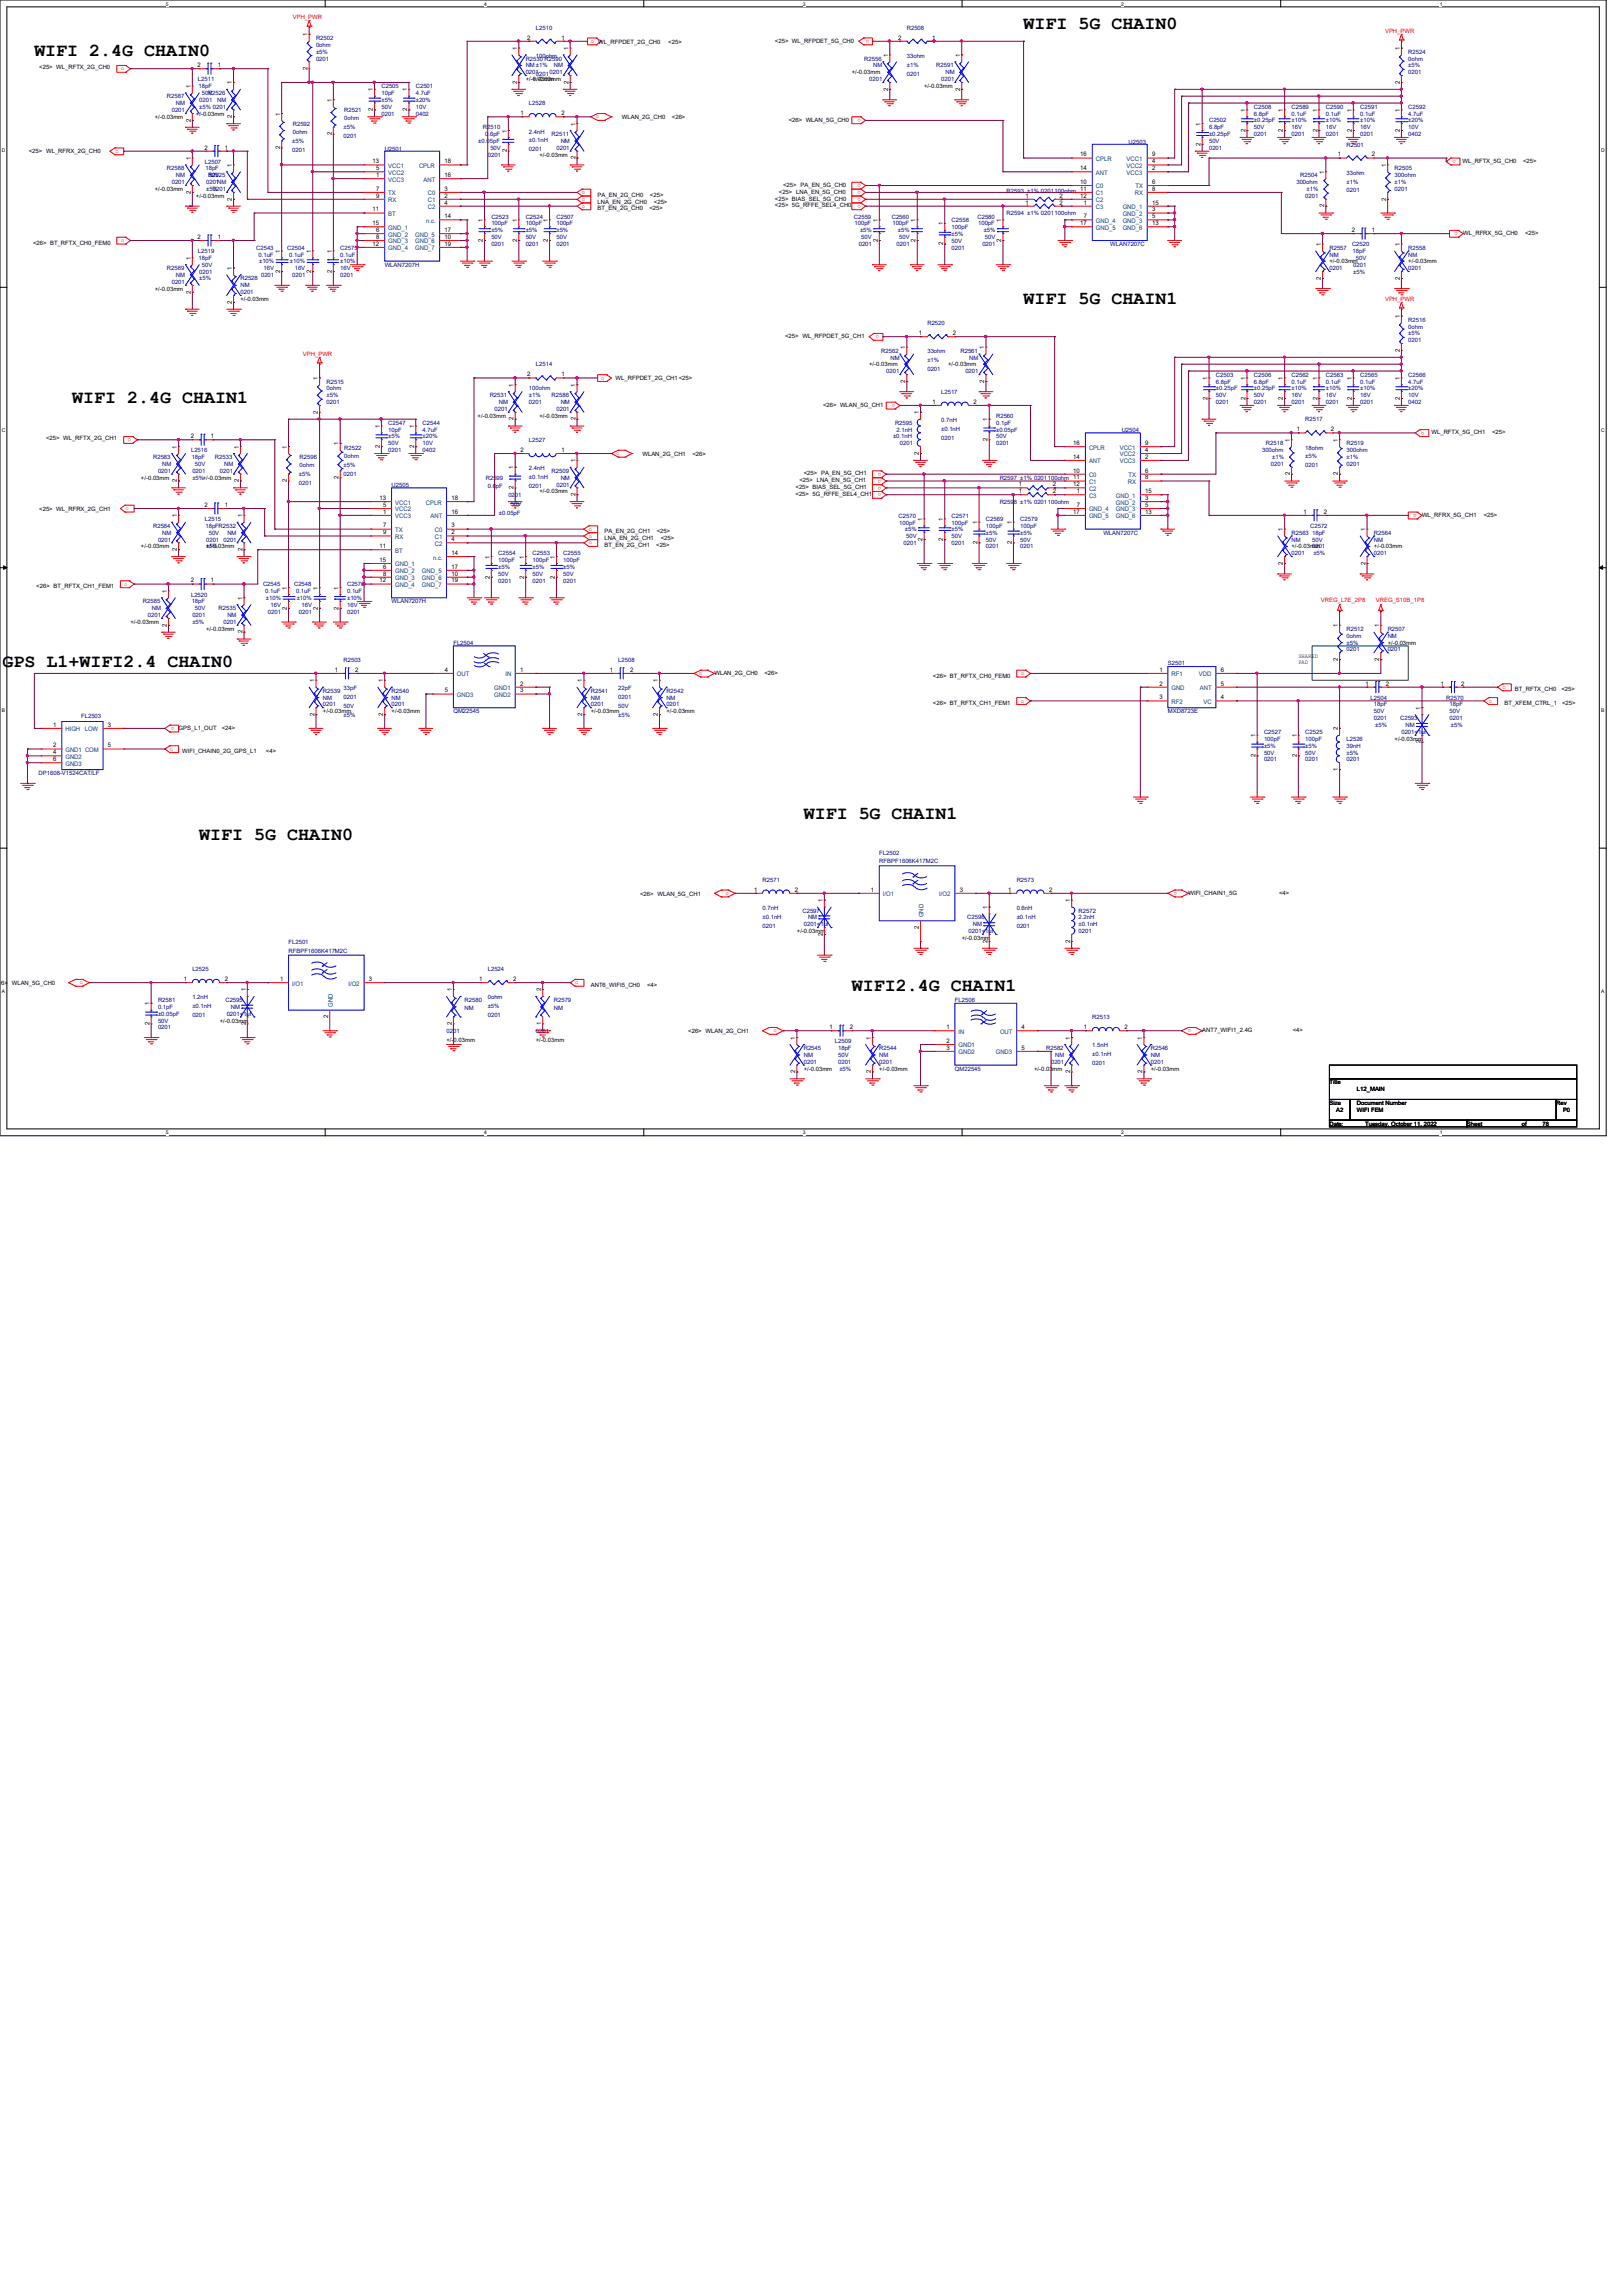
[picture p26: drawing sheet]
<svg xmlns="http://www.w3.org/2000/svg" width="210mm" height="297mm" viewBox="0 0 210 297" stroke-linecap="round" stroke-linejoin="round" font-family="sans-serif">
<defs><g id="words">
<g font-size="2.4">
<text x="132.5" y="3.7">WIFI 5G CHAIN0</text>
<text x="4.4" y="7.3">WIFI 2.4G CHAIN0</text>
<text x="132.5" y="39.3">WIFI 5G CHAIN1</text>
<text x="9.4" y="52.2">WIFI 2.4G CHAIN1</text>
<text x=".3" y="86.3">GPS L1+WIFI2.4 CHAIN0</text>
<text x="104" y="106">WIFI 5G CHAIN1</text>
<text x="25.8" y="108.6">WIFI 5G CHAIN0</text>
<text x="110.2" y="128.2">WIFI2.4G CHAIN1</text>
</g>
<g font-size=".8" fill="#f00">
<text x="37.9" y="2.5">VPH_PWR</text>
<text x="76.5" y="5.5">o</text>
<text x="112.5" y="5.2" transform="rotate(-180 112.5 5.2)">o</text>
<text x="179.2" y="4.3">VPH_PWR</text>
<text x="15.7" y="9.1">o</text>
<text x="77.1" y="15.3">o</text>
<text x="111.4" y="15.4" transform="rotate(-180 111.4 15.4)">o</text>
<text x="14.9" y="19.8">o</text>
<text x="111.4" y="23.8" transform="rotate(-180 111.4 23.8)">o</text>
<text x="188.4" y="20.7" transform="rotate(-180 188.4 20.7)">o</text>
<text x="75.3" y="25.1">o</text>
<text x="75.3" y="26">o</text>
<text x="75.3" y="26.9">o</text>
<text x="111.4" y="24.7" transform="rotate(-180 111.4 24.7)">o</text>
<text x="111.4" y="25.6" transform="rotate(-180 111.4 25.6)">o</text>
<text x="111.4" y="26.5" transform="rotate(-180 111.4 26.5)">o</text>
<text x="15.7" y="31.3">o</text>
<text x="188.6" y="30.1" transform="rotate(-180 188.6 30.1)">o</text>
<text x="179.2" y="38.9">VPH_PWR</text>
<text x="39.2" y="46.1">VPH_PWR</text>
<text x="113.8" y="43.4" transform="rotate(-180 113.8 43.4)">o</text>
<text x="77.8" y="49.1">o</text>
<text x="115.8" y="52.3" transform="rotate(-180 115.8 52.3)">o</text>
<text x="16.6" y="57.1">o</text>
<text x="79.8" y="58.9">o</text>
<text x="184.4" y="55.8" transform="rotate(-180 184.4 55.8)">o</text>
<text x="16.3" y="66">o</text>
<text x="114" y="61.2" transform="rotate(-180 114 61.2)">o</text>
<text x="114" y="62.1" transform="rotate(-180 114 62.1)">o</text>
<text x="114" y="62.9" transform="rotate(-180 114 62.9)">o</text>
<text x="114" y="63.8" transform="rotate(-180 114 63.8)">o</text>
<text x="76.2" y="68.7">o</text>
<text x="76.2" y="69.6">o</text>
<text x="76.2" y="70.4">o</text>
<text x="183.3" y="66.5" transform="rotate(-180 183.3 66.5)">o</text>
<text x="16.1" y="75.8">o</text>
<text x="170.9" y="77.9">VREG_L7E_2P8</text>
<text x="178.1" y="77.9">VREG_S10B_1P8</text>
<text x="90.4" y="87.3">o</text>
<text x="132.1" y="87.3">o</text>
<text x="194.4" y="89.1">o</text>
<text x="22.6" y="94.1" transform="rotate(-180 22.6 94.1)">o</text>
<text x="132.1" y="90.9">o</text>
<text x="192.7" y="90.9">o</text>
<text x="22" y="97.1">o</text>
<text x="93.9" y="115.8">o</text>
<text x="152.4" y="115.4" transform="rotate(-180 152.4 115.4)">o</text>
<text x="10.3" y="127.3">o</text>
<text x="74.4" y="127.3">o</text>
<text x="100.1" y="133.6">o</text>
<text x="154.1" y="133.2" transform="rotate(-180 154.1 133.2)">o</text>
</g>
<g font-size=".8">
<text x="39.8" y="4.7" transform="rotate(-90 39.8 4.7)">1</text>
<text x="68.2" y="5.1">2</text>
<text x="72.6" y="5.1">1</text>
<text x="77.4" y="5.6">WL_RFPDET_2G_CH0</text>
<text x="86.5" y="5.6">&lt;25&gt;</text>
<text x="100.3" y="5.5">&lt;25&gt; WL_RFPDET_5G_CH0</text>
<text x="116.2" y="5.1">2</text>
<text x="120.6" y="5.1">1</text>
<text x="5.1" y="9">&lt;25&gt; WL_RFTX_2G_CH0</text>
<text x="24.7" y="11.4" transform="rotate(-90 24.7 11.4)">1</text>
<text x="25.6" y="8.7">2</text>
<text x="28.2" y="8.7">1</text>
<text x="30" y="10.9" transform="rotate(-90 30 10.9)">1</text>
<text x="39.8" y="9.1" transform="rotate(-90 39.8 9.1)">2</text>
<text x="48.3" y="11.8" transform="rotate(-90 48.3 11.8)">1</text>
<text x="52.7" y="11.8" transform="rotate(-90 52.7 11.8)">1</text>
<text x="66.9" y="10.8" transform="rotate(-90 66.9 10.8)">2</text>
<text x="66.9" y="6.5" transform="rotate(-90 66.9 6.5)">1</text>
<text x="68" y="10.5">+/-0.03mm</text>
<text x="68.9" y="10.5">+/-0.03mm</text>
<text x="73.6" y="10.8" transform="rotate(-90 73.6 10.8)">2</text>
<text x="73.6" y="6.5" transform="rotate(-90 73.6 6.5)">1</text>
<text x="110.2" y="9.6">+/-0.03mm</text>
<text x="114.9" y="11.7" transform="rotate(-90 114.9 11.7)">2</text>
<text x="114.9" y="7.4" transform="rotate(-90 114.9 7.4)">1</text>
<text x="119.6" y="11.4">+/-0.03mm</text>
<text x="124.2" y="11.7" transform="rotate(-90 124.2 11.7)">2</text>
<text x="124.2" y="7.4" transform="rotate(-90 124.2 7.4)">1</text>
<text x="181.1" y="10.8" transform="rotate(-90 181.1 10.8)">2</text>
<text x="181.1" y="6.5" transform="rotate(-90 181.1 6.5)">1</text>
<text x="20" y="15.4">+/-0.03mm</text>
<text x="24.7" y="15.7" transform="rotate(-90 24.7 15.7)">2</text>
<text x="25.4" y="14.9">+/-0.03mm</text>
<text x="30" y="15.3" transform="rotate(-90 30 15.3)">2</text>
<text x="36.2" y="14.9" transform="rotate(-90 36.2 14.9)">1</text>
<text x="42.9" y="17.5" transform="rotate(-90 42.9 17.5)">2</text>
<text x="42.9" y="13.2" transform="rotate(-90 42.9 13.2)">1</text>
<text x="48.3" y="14.4" transform="rotate(-90 48.3 14.4)">2</text>
<text x="52.7" y="14.4" transform="rotate(-90 52.7 14.4)">2</text>
<text x="65.6" y="17.1" transform="rotate(-90 65.6 17.1)">1</text>
<text x="67.4" y="14.9">1</text>
<text x="72.6" y="14.9">2</text>
<text x="74.5" y="16.3" transform="rotate(-90 74.5 16.3)">1</text>
<text x="80.5" y="15.4">WLAN_2G_CH0</text>
<text x="87" y="15.4">&lt;26&gt;</text>
<text x="102.1" y="15.7">&lt;26&gt; WLAN_5G_CH0</text>
<text x="155.4" y="16.3" transform="rotate(-90 155.4 16.3)">1</text>
<text x="161.2" y="17.1" transform="rotate(-90 161.2 17.1)">2</text>
<text x="161.2" y="14.5" transform="rotate(-90 161.2 14.5)">1</text>
<text x="166" y="17.1" transform="rotate(-90 166 17.1)">2</text>
<text x="166" y="14.5" transform="rotate(-90 166 14.5)">1</text>
<text x="170.5" y="17.1" transform="rotate(-90 170.5 17.1)">2</text>
<text x="170.5" y="14.5" transform="rotate(-90 170.5 14.5)">1</text>
<text x="174.9" y="17.1" transform="rotate(-90 174.9 17.1)">2</text>
<text x="174.9" y="14.5" transform="rotate(-90 174.9 14.5)">1</text>
<text x="181.1" y="17.1" transform="rotate(-90 181.1 17.1)">2</text>
<text x="181.1" y="14.5" transform="rotate(-90 181.1 14.5)">1</text>
<text x="3.7" y="19.9">&lt;25&gt; WL_RFRX_2G_CH0</text>
<text x="24.7" y="20.7" transform="rotate(-90 24.7 20.7)">1</text>
<text x="26.5" y="19.3">2</text>
<text x="29.1" y="19.3">1</text>
<text x="30" y="21.6" transform="rotate(-90 30 21.6)">1</text>
<text x="36.2" y="19.3" transform="rotate(-90 36.2 19.3)">2</text>
<text x="48.2" y="21.1">13</text>
<text x="48.7" y="22.9">1</text>
<text x="48.7" y="22">5</text>
<text x="57.5" y="22.9">16</text>
<text x="57.5" y="21.1">18</text>
<text x="65.6" y="19.7" transform="rotate(-90 65.6 19.7)">2</text>
<text x="69.8" y="20.3">+/-0.03mm</text>
<text x="74.5" y="20.6" transform="rotate(-90 74.5 20.6)">2</text>
<text x="139.8" y="23.8">10</text>
<text x="139.8" y="22">14</text>
<text x="139.8" y="20.2">16</text>
<text x="149.1" y="23.8">6</text>
<text x="149.1" y="22">2</text>
<text x="149.1" y="21.1">4</text>
<text x="149.1" y="20.2">9</text>
<text x="155.4" y="18.8" transform="rotate(-90 155.4 18.8)">2</text>
<text x="171.4" y="22.5" transform="rotate(-90 171.4 22.5)">1</text>
<text x="173.1" y="20.2">1</text>
<text x="177.5" y="20.2">2</text>
<text x="179.4" y="21.6" transform="rotate(-90 179.4 21.6)">1</text>
<text x="189.3" y="21.1">WL_RFTX_5G_CH0</text>
<text x="197.1" y="21.1">&lt;25&gt;</text>
<text x="20" y="24.7">+/-0.03mm</text>
<text x="24.7" y="25.1" transform="rotate(-90 24.7 25.1)">2</text>
<text x="25.4" y="25.6">+/-0.03mm</text>
<text x="30" y="26" transform="rotate(-90 30 26)">2</text>
<text x="48.2" y="29.1">15</text>
<text x="48.2" y="27.3">11</text>
<text x="48.7" y="25.6">9</text>
<text x="48.7" y="24.7">7</text>
<text x="57.5" y="28.2">14</text>
<text x="57.5" y="24.7">3</text>
<text x="57.5" y="25.6">2</text>
<text x="57.5" y="26.5">4</text>
<text x="62.5" y="28.7" transform="rotate(-90 62.5 28.7)">1</text>
<text x="66.9" y="28.7" transform="rotate(-90 66.9 28.7)">1</text>
<text x="70.9" y="28.7" transform="rotate(-90 70.9 28.7)">1</text>
<text x="77.3" y="25.4">PA_EN_2G_CH0</text>
<text x="77.3" y="26.3">LNA_EN_2G_CH0</text>
<text x="77.3" y="27.2">BT_EN_2G_CH0</text>
<text x="84" y="27.2">&lt;25&gt;</text>
<text x="84.1" y="25.4">&lt;25&gt;</text>
<text x="84.6" y="26.3">&lt;25&gt;</text>
<text x="100.3" y="26">&lt;25&gt; BIAS_SEL_5G_CH0</text>
<text x="100.3" y="26.8">&lt;25&gt; 5G_RFFE_SEL4_CH0</text>
<text x="100.8" y="25.1">&lt;25&gt; LNA_EN_5G_CH0</text>
<text x="101.3" y="24.2">&lt;25&gt; PA_EN_5G_CH0</text>
<text x="113.6" y="28.7" transform="rotate(-90 113.6 28.7)">1</text>
<text x="118.5" y="28.7" transform="rotate(-90 118.5 28.7)">1</text>
<text x="122" y="29.2" transform="rotate(-90 122 29.2)">1</text>
<text x="129.6" y="28.7" transform="rotate(-90 129.6 28.7)">1</text>
<text x="132.7" y="25.6">1</text>
<text x="132.7" y="26.5">1</text>
<text x="137.1" y="25.6">2</text>
<text x="137.1" y="26.5">2</text>
<text x="139.8" y="24.7">11</text>
<text x="139.8" y="25.6">12</text>
<text x="139.8" y="29.1">17</text>
<text x="140.3" y="26.5">1</text>
<text x="140.3" y="28.2">7</text>
<text x="149.1" y="24.7">8</text>
<text x="149.1" y="26.5">15</text>
<text x="149.1" y="27.3">3</text>
<text x="149.1" y="28.2">5</text>
<text x="149.1" y="29.1">13</text>
<text x="171.4" y="26.8" transform="rotate(-90 171.4 26.8)">2</text>
<text x="179.4" y="26" transform="rotate(-90 179.4 26)">2</text>
<text x="4.3" y="31.7">&lt;26&gt; BT_RFTX_CH0_FEM0</text>
<text x="24.7" y="33.6" transform="rotate(-90 24.7 33.6)">1</text>
<text x="25.6" y="30.9">2</text>
<text x="28.2" y="30.9">1</text>
<text x="30" y="34.9" transform="rotate(-90 30 34.9)">1</text>
<text x="36.2" y="35.3" transform="rotate(-90 36.2 35.3)">2</text>
<text x="36.2" y="32.7" transform="rotate(-90 36.2 32.7)">1</text>
<text x="40.3" y="35.3" transform="rotate(-90 40.3 35.3)">2</text>
<text x="40.3" y="32.7" transform="rotate(-90 40.3 32.7)">1</text>
<text x="42.9" y="35.3" transform="rotate(-90 42.9 35.3)">2</text>
<text x="42.9" y="32.7" transform="rotate(-90 42.9 32.7)">1</text>
<text x="48.2" y="31.8">12</text>
<text x="48.7" y="30">6</text>
<text x="48.7" y="30.9">8</text>
<text x="57.5" y="31.8">19</text>
<text x="57.5" y="30">17</text>
<text x="57.5" y="30.9">10</text>
<text x="62.5" y="31.3" transform="rotate(-90 62.5 31.3)">2</text>
<text x="66.9" y="31.3" transform="rotate(-90 66.9 31.3)">2</text>
<text x="70.9" y="31.3" transform="rotate(-90 70.9 31.3)">2</text>
<text x="113.6" y="31.3" transform="rotate(-90 113.6 31.3)">2</text>
<text x="118.5" y="31.3" transform="rotate(-90 118.5 31.3)">2</text>
<text x="122" y="31.7" transform="rotate(-90 122 31.7)">2</text>
<text x="129.6" y="31.3" transform="rotate(-90 129.6 31.3)">2</text>
<text x="170.9" y="31.8" transform="rotate(-90 170.9 31.8)">1</text>
<text x="172" y="34.1">+/-0.03mm</text>
<text x="174.9" y="30">2</text>
<text x="177.5" y="30">1</text>
<text x="181.1" y="31.8" transform="rotate(-90 181.1 31.8)">1</text>
<text x="182.2" y="34.1">+/-0.03mm</text>
<text x="189.4" y="30.4">WL_RFRX_5G_CH0</text>
<text x="197.4" y="30.4">&lt;25&gt;</text>
<text x="20" y="37.6">+/-0.03mm</text>
<text x="24.7" y="38" transform="rotate(-90 24.7 38)">2</text>
<text x="30" y="39.3" transform="rotate(-90 30 39.3)">2</text>
<text x="31.1" y="38.9">+/-0.03mm</text>
<text x="170.9" y="36.2" transform="rotate(-90 170.9 36.2)">2</text>
<text x="181.1" y="41.1" transform="rotate(-90 181.1 41.1)">1</text>
<text x="181.1" y="36.2" transform="rotate(-90 181.1 36.2)">2</text>
<text x="101.6" y="43.7">&lt;25&gt; WL_RFPDET_5G_CH1</text>
<text x="112.5" y="47.4">+/-0.03mm</text>
<text x="117.1" y="45.2" transform="rotate(-90 117.1 45.2)">1</text>
<text x="118.9" y="43.3">1</text>
<text x="122.7" y="47.4">+/-0.03mm</text>
<text x="123.3" y="43.3">2</text>
<text x="127.4" y="45.2" transform="rotate(-90 127.4 45.2)">1</text>
<text x="181.1" y="45.5" transform="rotate(-90 181.1 45.5)">2</text>
<text x="41.1" y="53.5" transform="rotate(-90 41.1 53.5)">2</text>
<text x="41.1" y="49.1" transform="rotate(-90 41.1 49.1)">1</text>
<text x="66.5" y="50" transform="rotate(-90 66.5 50)">1</text>
<text x="68.2" y="48.7">2</text>
<text x="72.6" y="48.7">1</text>
<text x="74.5" y="50" transform="rotate(-90 74.5 50)">1</text>
<text x="79.7" y="49.2">WL_RFPDET_2G_CH1&lt;25&gt;</text>
<text x="106.5" y="52.6">&lt;26&gt; WLAN_5G_CH1</text>
<text x="117.1" y="49.5" transform="rotate(-90 117.1 49.5)">2</text>
<text x="118.9" y="53.6" transform="rotate(-90 118.9 53.6)">1</text>
<text x="120.7" y="52.2">1</text>
<text x="126" y="52.2">2</text>
<text x="127.4" y="49.5" transform="rotate(-90 127.4 49.5)">2</text>
<text x="156.3" y="51.7" transform="rotate(-90 156.3 51.7)">2</text>
<text x="156.3" y="49.1" transform="rotate(-90 156.3 49.1)">1</text>
<text x="161.2" y="51.7" transform="rotate(-90 161.2 51.7)">2</text>
<text x="161.2" y="49.1" transform="rotate(-90 161.2 49.1)">1</text>
<text x="166" y="51.7" transform="rotate(-90 166 51.7)">2</text>
<text x="166" y="49.1" transform="rotate(-90 166 49.1)">1</text>
<text x="170.5" y="51.7" transform="rotate(-90 170.5 51.7)">2</text>
<text x="170.5" y="49.1" transform="rotate(-90 170.5 49.1)">1</text>
<text x="174.9" y="51.7" transform="rotate(-90 174.9 51.7)">2</text>
<text x="174.9" y="49.1" transform="rotate(-90 174.9 49.1)">1</text>
<text x="181.1" y="51.7" transform="rotate(-90 181.1 51.7)">2</text>
<text x="181.1" y="49.1" transform="rotate(-90 181.1 49.1)">1</text>
<text x="6" y="57">&lt;25&gt; WL_RFTX_2G_CH1</text>
<text x="22.9" y="58" transform="rotate(-90 22.9 58)">1</text>
<text x="24.7" y="56.7">2</text>
<text x="27.3" y="56.7">1</text>
<text x="30.9" y="58" transform="rotate(-90 30.9 58)">1</text>
<text x="37.1" y="58" transform="rotate(-90 37.1 58)">1</text>
<text x="43.8" y="57.6" transform="rotate(-90 43.8 57.6)">1</text>
<text x="49.1" y="58" transform="rotate(-90 49.1 58)">2</text>
<text x="49.1" y="55.4" transform="rotate(-90 49.1 55.4)">1</text>
<text x="53.6" y="58" transform="rotate(-90 53.6 58)">2</text>
<text x="53.6" y="55.4" transform="rotate(-90 53.6 55.4)">1</text>
<text x="61.8" y="54.1">+/-0.03mm</text>
<text x="66.5" y="54.4" transform="rotate(-90 66.5 54.4)">2</text>
<text x="67.4" y="58.5">2</text>
<text x="69.8" y="54.1">+/-0.03mm</text>
<text x="72.6" y="58.5">1</text>
<text x="74.5" y="59.8" transform="rotate(-90 74.5 59.8)">1</text>
<text x="74.5" y="54.4" transform="rotate(-90 74.5 54.4)">2</text>
<text x="83.1" y="59">WLAN_2G_CH1</text>
<text x="89.6" y="59">&lt;26&gt;</text>
<text x="118.9" y="58.8" transform="rotate(-90 118.9 58.8)">2</text>
<text x="127.8" y="57.1" transform="rotate(-90 127.8 57.1)">2</text>
<text x="127.8" y="54.5" transform="rotate(-90 127.8 54.5)">1</text>
<text x="138.9" y="59.4">14</text>
<text x="138.9" y="57.6">16</text>
<text x="148.2" y="59.4">2</text>
<text x="148.2" y="58.5">4</text>
<text x="148.2" y="57.6">9</text>
<text x="166.9" y="57.1" transform="rotate(-90 166.9 57.1)">1</text>
<text x="167.8" y="55.8">1</text>
<text x="172.2" y="55.8">2</text>
<text x="173.1" y="57.1" transform="rotate(-90 173.1 57.1)">1</text>
<text x="185.3" y="56.2">WL_RFTX_5G_CH1</text>
<text x="193.1" y="56.2">&lt;25&gt;</text>
<text x="18.2" y="62.1">+/-0.03mm</text>
<text x="22.9" y="62.4" transform="rotate(-90 22.9 62.4)">2</text>
<text x="26.5" y="65.6">2</text>
<text x="29.1" y="65.6">1</text>
<text x="30.9" y="62.4" transform="rotate(-90 30.9 62.4)">2</text>
<text x="37.1" y="62.4" transform="rotate(-90 37.1 62.4)">2</text>
<text x="43.8" y="62" transform="rotate(-90 43.8 62)">2</text>
<text x="49.1" y="64.7">13</text>
<text x="49.6" y="65.6">5</text>
<text x="58.4" y="64.7">18</text>
<text x="66.5" y="63.3" transform="rotate(-90 66.5 63.3)">2</text>
<text x="66.5" y="60.7" transform="rotate(-90 66.5 60.7)">1</text>
<text x="69.8" y="63.8">+/-0.03mm</text>
<text x="74.5" y="64.2" transform="rotate(-90 74.5 64.2)">2</text>
<text x="103" y="63.3">&lt;25&gt; BIAS_SEL_5G_CH1</text>
<text x="103" y="64.2">&lt;25&gt; 5G_RFFE_SEL4_CH1</text>
<text x="103.5" y="62.4">&lt;25&gt; LNA_EN_5G_CH1</text>
<text x="104" y="61.5">&lt;25&gt; PA_EN_5G_CH1</text>
<text x="131.8" y="63.8">1</text>
<text x="131.8" y="62.9">1</text>
<text x="136.2" y="63.8">2</text>
<text x="136.2" y="62.9">2</text>
<text x="138.9" y="61.1">10</text>
<text x="138.9" y="62.9">12</text>
<text x="139.4" y="63.8">1</text>
<text x="139.4" y="65.6">7</text>
<text x="148.2" y="61.1">6</text>
<text x="148.2" y="62">8</text>
<text x="148.2" y="63.8">15</text>
<text x="148.2" y="64.7">3</text>
<text x="148.2" y="65.6">5</text>
<text x="166.9" y="61.5" transform="rotate(-90 166.9 61.5)">2</text>
<text x="173.1" y="61.5" transform="rotate(-90 173.1 61.5)">2</text>
<text x="5.1" y="66.1">&lt;25&gt; WL_RFRX_2G_CH1</text>
<text x="18.2" y="71">+/-0.03mm</text>
<text x="22.9" y="71.3" transform="rotate(-90 22.9 71.3)">2</text>
<text x="22.9" y="66.9" transform="rotate(-90 22.9 66.9)">1</text>
<text x="26.7" y="71">+/-0.03mm</text>
<text x="31.4" y="71.3" transform="rotate(-90 31.4 71.3)">2</text>
<text x="31.4" y="66.9" transform="rotate(-90 31.4 66.9)">1</text>
<text x="49.1" y="70.9">11</text>
<text x="49.6" y="69.1">9</text>
<text x="49.6" y="66.5">1</text>
<text x="49.6" y="68.2">7</text>
<text x="58.4" y="66.5">16</text>
<text x="58.4" y="68.2">3</text>
<text x="58.4" y="69.1">2</text>
<text x="58.4" y="70">4</text>
<text x="58.4" y="71.8">14</text>
<text x="78.2" y="69">PA_EN_2G_CH1</text>
<text x="78.2" y="69.9">LNA_EN_2G_CH1</text>
<text x="78.2" y="70.8">BT_EN_2G_CH1</text>
<text x="84.9" y="70.8">&lt;25&gt;</text>
<text x="85" y="69">&lt;25&gt;</text>
<text x="85.5" y="69.9">&lt;25&gt;</text>
<text x="119.4" y="70" transform="rotate(-90 119.4 70)">2</text>
<text x="119.4" y="67.4" transform="rotate(-90 119.4 67.4)">1</text>
<text x="122" y="70" transform="rotate(-90 122 70)">2</text>
<text x="122" y="67.4" transform="rotate(-90 122 67.4)">1</text>
<text x="126.5" y="70.4" transform="rotate(-90 126.5 70.4)">2</text>
<text x="126.5" y="67.8" transform="rotate(-90 126.5 67.8)">1</text>
<text x="130.9" y="70.4" transform="rotate(-90 130.9 70.4)">2</text>
<text x="130.9" y="67.8" transform="rotate(-90 130.9 67.8)">1</text>
<text x="138.9" y="66.5">17</text>
<text x="148.2" y="66.5">13</text>
<text x="166" y="68.7" transform="rotate(-90 166 68.7)">1</text>
<text x="167.1" y="71">+/-0.03mm</text>
<text x="168.7" y="66.5">1</text>
<text x="171.3" y="66.5">2</text>
<text x="176.7" y="68.7" transform="rotate(-90 176.7 68.7)">1</text>
<text x="177.8" y="71">+/-0.03mm</text>
<text x="184" y="66.8">WL_RFRX_5G_CH1</text>
<text x="192" y="66.8">&lt;25&gt;</text>
<text x="4.7" y="76.1">&lt;26&gt; BT_RFTX_CH1_FEM1</text>
<text x="21.6" y="76.7" transform="rotate(-90 21.6 76.7)">1</text>
<text x="24.7" y="75.4">2</text>
<text x="27.3" y="75.4">1</text>
<text x="31.4" y="77.6" transform="rotate(-90 31.4 77.6)">1</text>
<text x="37.1" y="76.3" transform="rotate(-90 37.1 76.3)">1</text>
<text x="41.1" y="76.3" transform="rotate(-90 41.1 76.3)">1</text>
<text x="43.8" y="76.3" transform="rotate(-90 43.8 76.3)">1</text>
<text x="49.1" y="72.7">15</text>
<text x="49.1" y="75.4">12</text>
<text x="49.6" y="73.6">6</text>
<text x="49.6" y="74.5">8</text>
<text x="58.4" y="75.4">19</text>
<text x="58.4" y="73.6">17</text>
<text x="58.4" y="74.5">10</text>
<text x="63.4" y="74.8" transform="rotate(-90 63.4 74.8)">2</text>
<text x="63.4" y="72.3" transform="rotate(-90 63.4 72.3)">1</text>
<text x="67.8" y="74.8" transform="rotate(-90 67.8 74.8)">2</text>
<text x="67.8" y="72.3" transform="rotate(-90 67.8 72.3)">1</text>
<text x="71.8" y="74.8" transform="rotate(-90 71.8 74.8)">2</text>
<text x="71.8" y="72.3" transform="rotate(-90 71.8 72.3)">1</text>
<text x="166" y="73.1" transform="rotate(-90 166 73.1)">2</text>
<text x="176.7" y="73.1" transform="rotate(-90 176.7 73.1)">2</text>
<text x="16.9" y="80.7">+/-0.03mm</text>
<text x="21.6" y="81.1" transform="rotate(-90 21.6 81.1)">2</text>
<text x="26.7" y="81.6">+/-0.03mm</text>
<text x="31.4" y="82" transform="rotate(-90 31.4 82)">2</text>
<text x="37.1" y="78.9" transform="rotate(-90 37.1 78.9)">2</text>
<text x="41.1" y="78.9" transform="rotate(-90 41.1 78.9)">2</text>
<text x="43.8" y="78.9" transform="rotate(-90 43.8 78.9)">2</text>
<text x="173.1" y="81.2" transform="rotate(-90 173.1 81.2)">1</text>
<text x="178.5" y="81.2" transform="rotate(-90 178.5 81.2)">1</text>
<text x="179.6" y="83.4">+/-0.03mm</text>
<text x="40.7" y="88.3" transform="rotate(-90 40.7 88.3)">1</text>
<text x="43.3" y="86.9">1</text>
<text x="46" y="86.9">2</text>
<text x="49.6" y="88.3" transform="rotate(-90 49.6 88.3)">1</text>
<text x="57.6" y="86.9">4</text>
<text x="57.6" y="89.6">5</text>
<text x="67.3" y="89.6">3</text>
<text x="67.3" y="88.7">2</text>
<text x="67.3" y="86.9">1</text>
<text x="75.4" y="88.3" transform="rotate(-90 75.4 88.3)">1</text>
<text x="78.9" y="86.9">1</text>
<text x="81.5" y="86.9">2</text>
<text x="85.1" y="88.3" transform="rotate(-90 85.1 88.3)">1</text>
<text x="92.5" y="87.3">WLAN_2G_CH0</text>
<text x="98.9" y="87.3">&lt;26&gt;</text>
<text x="120.7" y="87.7">&lt;26&gt; BT_RFTX_CH0_FEM0</text>
<text x="150" y="86.9">1</text>
<text x="150" y="88.7">2</text>
<text x="158" y="88.7">5</text>
<text x="158" y="86.9">6</text>
<text x="168" y="85.1">SHARED</text>
<text x="168" y="85.9">PAD</text>
<text x="173.1" y="85.5" transform="rotate(-90 173.1 85.5)">2</text>
<text x="176.7" y="88.7">1</text>
<text x="178.5" y="85.5" transform="rotate(-90 178.5 85.5)">2</text>
<text x="179.3" y="88.7">2</text>
<text x="186.5" y="88.7">1</text>
<text x="189.1" y="88.7">2</text>
<text x="196" y="89.5">BT_RFTX_CH0</text>
<text x="202.1" y="89.5">&lt;25&gt;</text>
<text x="6.9" y="94">1</text>
<text x="14" y="94">3</text>
<text x="23.1" y="94.4">GPS_L1_OUT</text>
<text x="28.7" y="94.4">&lt;24&gt;</text>
<text x="40.7" y="92.6" transform="rotate(-90 40.7 92.6)">2</text>
<text x="41.8" y="92.3">+/-0.03mm</text>
<text x="49.6" y="92.6" transform="rotate(-90 49.6 92.6)">2</text>
<text x="50.7" y="92.3">+/-0.03mm</text>
<text x="75.4" y="92.6" transform="rotate(-90 75.4 92.6)">2</text>
<text x="76.5" y="92.3">+/-0.03mm</text>
<text x="85.1" y="92.6" transform="rotate(-90 85.1 92.6)">2</text>
<text x="86.2" y="92.3">+/-0.03mm</text>
<text x="120.7" y="91.2">&lt;26&gt; BT_RFTX_CH1_FEM1</text>
<text x="150" y="90.5">3</text>
<text x="158" y="90.5">4</text>
<text x="162.5" y="95.4" transform="rotate(-90 162.5 95.4)">1</text>
<text x="167.8" y="95.4" transform="rotate(-90 167.8 95.4)">1</text>
<text x="173.1" y="94.5" transform="rotate(-90 173.1 94.5)">2</text>
<text x="180.5" y="95.8">+/-0.03mm</text>
<text x="183.8" y="91.8" transform="rotate(-90 183.8 91.8)">1</text>
<text x="194.7" y="91.2">BT_XFEM_CTRL_1</text>
<text x="202.1" y="91.2">&lt;25&gt;</text>
<text x="6.9" y="96.7">2</text>
<text x="6.9" y="97.6">4</text>
<text x="6.9" y="98.5">6</text>
<text x="14" y="96.7">5</text>
<text x="23.6" y="97.5">WIFI_CHAIN0_2G_GPS_L1</text>
<text x="34.4" y="97.5">&lt;4&gt;</text>
<text x="162.5" y="98" transform="rotate(-90 162.5 98)">2</text>
<text x="167.8" y="98" transform="rotate(-90 167.8 98)">2</text>
<text x="173.1" y="99.7" transform="rotate(-90 173.1 99.7)">1</text>
<text x="183.8" y="96.2" transform="rotate(-90 183.8 96.2)">2</text>
<text x="82.8" y="115.9">&lt;26&gt; WLAN_5G_CH1</text>
<text x="97.6" y="115.4">1</text>
<text x="102.9" y="115.4">2</text>
<text x="106.5" y="116.7" transform="rotate(-90 106.5 116.7)">1</text>
<text x="112.7" y="115.4">1</text>
<text x="124.2" y="115.4">3</text>
<text x="127.8" y="117.6" transform="rotate(-90 127.8 117.6)">1</text>
<text x="130.5" y="115.4">1</text>
<text x="135.8" y="115.4">2</text>
<text x="138.5" y="116.7" transform="rotate(-90 138.5 116.7)">1</text>
<text x="153.8" y="115.7">WIFI_CHAIN1_5G</text>
<text x="165.5" y="115.7">&lt;4&gt;</text>
<text x="103.1" y="120.7">+/-0.03mm</text>
<text x="106.5" y="121.1" transform="rotate(-90 106.5 121.1)">2</text>
<text x="118.9" y="120.2" transform="rotate(-90 118.9 120.2)">2</text>
<text x="124.5" y="121.6">+/-0.03mm</text>
<text x="127.8" y="122" transform="rotate(-90 127.8 122)">2</text>
<text x="138.5" y="122" transform="rotate(-90 138.5 122)">2</text>
<text x="-.7" y="127.4">&lt;26&gt;</text>
<text x="1.5" y="127.4">WLAN_5G_CH0</text>
<text x="19.3" y="130" transform="rotate(-90 19.3 130)">1</text>
<text x="23.8" y="126.9">1</text>
<text x="29.1" y="126.9">2</text>
<text x="31.8" y="128.3" transform="rotate(-90 31.8 128.3)">1</text>
<text x="36.2" y="126.9">1</text>
<text x="42.5" y="131.7" transform="rotate(-90 42.5 131.7)">2</text>
<text x="47.8" y="126.9">3</text>
<text x="58.5" y="128.3" transform="rotate(-90 58.5 128.3)">1</text>
<text x="62" y="126.9">1</text>
<text x="66.4" y="126.9">2</text>
<text x="70" y="128.3" transform="rotate(-90 70 128.3)">2</text>
<text x="76.5" y="127.7">ANT6_WIFI5_CH0</text>
<text x="83.7" y="127.7">&lt;4&gt;</text>
<text x="19.3" y="132.6" transform="rotate(-90 19.3 132.6)">2</text>
<text x="28.4" y="132.3">+/-0.03mm</text>
<text x="31.8" y="132.6" transform="rotate(-90 31.8 132.6)">2</text>
<text x="57.8" y="134.8">+/-0.03mm</text>
<text x="58.5" y="132.6" transform="rotate(-90 58.5 132.6)">2</text>
<text x="69.3" y="134.8">+/-0.03mm</text>
<text x="70" y="132.6" transform="rotate(-90 70 132.6)">1</text>
<text x="89.1" y="133.6">&lt;26&gt; WLAN_2G_CH1</text>
<text x="102.9" y="134.5" transform="rotate(-90 102.9 134.5)">1</text>
<text x="107.4" y="133.1">1</text>
<text x="110" y="133.1">2</text>
<text x="112.7" y="134.5" transform="rotate(-90 112.7 134.5)">1</text>
<text x="122.5" y="133.1">1</text>
<text x="122.5" y="135.8">3</text>
<text x="122.5" y="134.9">2</text>
<text x="132.2" y="133.1">4</text>
<text x="132.2" y="135.8">5</text>
<text x="138.5" y="134.5" transform="rotate(-90 138.5 134.5)">1</text>
<text x="140.3" y="133.1">1</text>
<text x="145.5" y="133.1">2</text>
<text x="147.8" y="134.5" transform="rotate(-90 147.8 134.5)">1</text>
<text x="155.6" y="133.5">ANT7_WIFI1_2.4G</text>
<text x="167.3" y="133.5">&lt;4&gt;</text>
<text x="102.9" y="138.9" transform="rotate(-90 102.9 138.9)">2</text>
<text x="104" y="138.5">+/-0.03mm</text>
<text x="112.7" y="138.9" transform="rotate(-90 112.7 138.9)">2</text>
<text x="113.8" y="138.5">+/-0.03mm</text>
<text x="133.8" y="138.5">+/-0.03mm</text>
<text x="138.5" y="138.9" transform="rotate(-90 138.5 138.9)">2</text>
<text x="147.8" y="138.9" transform="rotate(-90 147.8 138.9)">2</text>
<text x="148.9" y="138.5">+/-0.03mm</text>
<text x="172" y="140.3">Title</text>
<text x="172" y="143">Size</text>
<text x="172.9" y="143.8">A2</text>
<text x="175.6" y="143">Document Number</text>
<text x="175.6" y="143.8">WIFI FEM</text>
<text x="175.6" y="141.2">L12_MAIN</text>
<text x="201.4" y="143">Rev</text>
<text x="202.3" y="143.8">P0</text>
<text x="172" y="145.6">Date:</text>
<text x="176.7" y="145.6">Tuesday, October 11, 2022</text>
<text x="189.8" y="145.6">Sheet</text>
<text x="196.9" y="145.6">of</text>
<text x="199.6" y="145.6">78</text>
</g>
<g font-size=".8" fill="#000080">
<text x="40.9" y="5.2">R2502</text>
<text x="69.3" y="3.9">L2510</text>
<text x="117.3" y="3.9">R2508</text>
<text x="25.6" y="10.5">L2511</text>
<text x="25.7" y="11.4">18pF</text>
<text x="40.9" y="6.1">0ohm</text>
<text x="40.9" y="6.9">±5%</text>
<text x="40.9" y="7.8">0201</text>
<text x="49.4" y="11.4">C2505</text>
<text x="53.8" y="11.4">C2501</text>
<text x="68" y="7.8">R2530 R2590</text>
<text x="68" y="8.7">NM±1%</text>
<text x="68" y="9.6">0201</text>
<text x="69.3" y="7.5">100ohm</text>
<text x="69.3" y="9.8">02010201</text>
<text x="71.7" y="8.7">NM</text>
<text x="111.8" y="7.8">R2556</text>
<text x="112.5" y="10.5">0201</text>
<text x="113" y="8.7">NM</text>
<text x="117.3" y="7.5">33ohm</text>
<text x="117.3" y="8.6">±1%</text>
<text x="117.3" y="9.8">0201</text>
<text x="121.2" y="8.7">R2591</text>
<text x="121.8" y="10.5">0201</text>
<text x="122.3" y="9.6">NM</text>
<text x="182.2" y="6.9">R2524</text>
<text x="182.2" y="7.8">0ohm</text>
<text x="182.2" y="8.7">±5%</text>
<text x="182.2" y="9.6">0201</text>
<text x="21.6" y="12.7">R2587</text>
<text x="22.2" y="14.5">0201</text>
<text x="22.8" y="13.6">NM</text>
<text x="25.8" y="13.2">0201</text>
<text x="25.8" y="14.1">±5% 0201</text>
<text x="26.1" y="12.3">50V</text>
<text x="26.9" y="12.3">R2526</text>
<text x="28.1" y="13.2">NM</text>
<text x="37.9" y="16.3">R2592</text>
<text x="37.9" y="17.4">0ohm</text>
<text x="44.4" y="16.7">±5%</text>
<text x="44.4" y="17.9">0201</text>
<text x="44.5" y="14.5">R2521</text>
<text x="44.5" y="15.6">0ohm</text>
<text x="49.4" y="12.3">10pF</text>
<text x="49.4" y="14.9">0201</text>
<text x="49.4" y="14.1">50V</text>
<text x="49.4" y="13.2">±5%</text>
<text x="53.8" y="12.3">4.7uF</text>
<text x="53.8" y="14.9">0402</text>
<text x="53.8" y="14.1">10V</text>
<text x="53.8" y="13.2">±20%</text>
<text x="62.5" y="16.7">R2510</text>
<text x="62.8" y="17.6">0.6pF</text>
<text x="68.5" y="13.6">L2528</text>
<text x="68.5" y="17.3">2.4nH</text>
<text x="71.4" y="17.6">R2511</text>
<text x="156.5" y="15.8">C2502</text>
<text x="156.5" y="16.7">6.8pF</text>
<text x="156.5" y="17.6">±0.25pF</text>
<text x="162.3" y="14.1">C2508</text>
<text x="162.3" y="14.9">6.8pF</text>
<text x="162.3" y="17.6">0201</text>
<text x="162.3" y="16.7">50V</text>
<text x="162.3" y="15.8">±0.25pF</text>
<text x="167.1" y="14.1">C2589</text>
<text x="167.1" y="14.9">0.1uF</text>
<text x="167.1" y="17.6">0201</text>
<text x="167.1" y="16.7">16V</text>
<text x="167.1" y="15.8">±10%</text>
<text x="171.6" y="14.1">C2590</text>
<text x="171.6" y="14.9">0.1uF</text>
<text x="171.6" y="17.6">0201</text>
<text x="171.6" y="16.7">16V</text>
<text x="171.6" y="15.8">±10%</text>
<text x="176" y="14.1">C2591</text>
<text x="176" y="14.9">0.1uF</text>
<text x="176" y="17.6">0201</text>
<text x="176" y="16.7">16V</text>
<text x="176" y="15.8">±10%</text>
<text x="182.2" y="14.1">C2592</text>
<text x="182.2" y="14.9">4.7uF</text>
<text x="182.2" y="17.6">0402</text>
<text x="182.2" y="16.7">10V</text>
<text x="182.2" y="15.8">±20%</text>
<text x="21.6" y="22.1">R2588</text>
<text x="22.2" y="23.8">0201</text>
<text x="22.8" y="22.9">NM</text>
<text x="26.5" y="21.2">L2507</text>
<text x="26.6" y="22.1">18pF</text>
<text x="26.7" y="23.8">0201NM</text>
<text x="26.9" y="22.9">R2525</text>
<text x="27" y="22.9">50V</text>
<text x="37.8" y="18.5">±5%</text>
<text x="37.8" y="19.6">0201</text>
<text x="49.8" y="19.5">U2501</text>
<text x="61.9" y="18.5">±0.05pF</text>
<text x="63.1" y="20.3">0201</text>
<text x="63.5" y="19.4">50V</text>
<text x="68.5" y="18.4">±0.1nH</text>
<text x="68.5" y="19.6">0201</text>
<text x="72" y="19.4">0201</text>
<text x="72.6" y="18.5">NM</text>
<text x="146" y="18.6">U2503</text>
<text x="156.5" y="19.4">0201</text>
<text x="156.5" y="18.5">50V</text>
<text x="167.8" y="23.8">300ohm</text>
<text x="168.3" y="22.9">R2504</text>
<text x="174.2" y="19">R2501</text>
<text x="174.2" y="22.6">33ohm</text>
<text x="174.2" y="23.7">±1%</text>
<text x="180.5" y="22.1">R2505</text>
<text x="180.5" y="22.9">300ohm</text>
<text x="180.5" y="23.8">±1%</text>
<text x="26.7" y="24.7">±5%</text>
<text x="27.6" y="24.7">0201</text>
<text x="63.6" y="28.3">C2523</text>
<text x="63.6" y="29.2">100pF</text>
<text x="68" y="28.3">C2524</text>
<text x="68" y="29.2">100pF</text>
<text x="72" y="28.3">C2507</text>
<text x="72" y="29.2">100pF</text>
<text x="110.5" y="28.3">C2559</text>
<text x="110.6" y="29.2">100pF</text>
<text x="115.4" y="28.3">C2560</text>
<text x="115.5" y="29.2">100pF</text>
<text x="123.1" y="28.7">C2558</text>
<text x="123.1" y="29.6">100pF</text>
<text x="126.5" y="28.3">C2580</text>
<text x="126.6" y="29.2">100pF</text>
<text x="130.3" y="25">R2593 ±1% 0201100ohm</text>
<text x="130.3" y="27.9">R2594 ±1% 0201100ohm</text>
<text x="168.9" y="25.6">0201</text>
<text x="169.1" y="24.7">±1%</text>
<text x="174.2" y="24.9">0201</text>
<text x="180.5" y="24.7">0201</text>
<text x="21.6" y="35">R2589</text>
<text x="22.8" y="35.9">NM</text>
<text x="25.6" y="32.7">L2519</text>
<text x="25.7" y="33.6">18pF</text>
<text x="25.8" y="35.4">0201</text>
<text x="26.1" y="34.5">50V</text>
<text x="33.1" y="32.3">C2543</text>
<text x="33.4" y="33.2">0.1uF</text>
<text x="33.5" y="34.1">±10%</text>
<text x="33.8" y="35.9">0201</text>
<text x="34.1" y="35">16V</text>
<text x="37.2" y="32.3">C2504</text>
<text x="37.4" y="33.2">0.1uF</text>
<text x="37.5" y="34.1">±10%</text>
<text x="37.8" y="35.9">0201</text>
<text x="38.1" y="35">16V</text>
<text x="44" y="32.3">C2575</text>
<text x="44" y="33.2">0.1uF</text>
<text x="44" y="35.9">0201</text>
<text x="44" y="35">16V</text>
<text x="44" y="34.1">±10%</text>
<text x="49.8" y="34.5">WLAN7207H</text>
<text x="63.6" y="31.8">0201</text>
<text x="63.6" y="30.9">50V</text>
<text x="63.6" y="30.1">±5%</text>
<text x="68" y="31.8">0201</text>
<text x="68" y="30.9">50V</text>
<text x="68" y="30.1">±5%</text>
<text x="72" y="31.8">0201</text>
<text x="72" y="30.9">50V</text>
<text x="72" y="30.1">±5%</text>
<text x="111.1" y="31.8">0201</text>
<text x="111.3" y="30.1">±5%</text>
<text x="111.5" y="30.9">50V</text>
<text x="116" y="31.8">0201</text>
<text x="116.2" y="30.1">±5%</text>
<text x="116.4" y="30.9">50V</text>
<text x="123.1" y="32.3">0201</text>
<text x="123.1" y="31.4">50V</text>
<text x="123.1" y="30.5">±5%</text>
<text x="127.1" y="31.8">0201</text>
<text x="127.3" y="30.1">±5%</text>
<text x="127.5" y="30.9">50V</text>
<text x="143.7" y="31.8">WLAN7207C</text>
<text x="172" y="32.3">R2557</text>
<text x="172" y="33.2">NM</text>
<text x="172" y="35">0201</text>
<text x="175" y="31.8">C2520</text>
<text x="175" y="32.7">18pF</text>
<text x="175.1" y="34.5">0201</text>
<text x="175.1" y="35.4">±5%</text>
<text x="175.5" y="33.6">50V</text>
<text x="182.2" y="32.3">R2558</text>
<text x="182.2" y="33.2">NM</text>
<text x="182.2" y="35">0201</text>
<text x="22.2" y="36.7">0201</text>
<text x="25.8" y="36.3">±5%</text>
<text x="31.1" y="36.3">R2528</text>
<text x="31.1" y="37.2">NM</text>
<text x="31.1" y="38.1">0201</text>
<text x="182.2" y="41.6">R2516</text>
<text x="69.3" y="47.4">L2514</text>
<text x="114" y="45.6">R2562</text>
<text x="115.2" y="46.5">NM</text>
<text x="120" y="42.1">R2520</text>
<text x="120" y="45.7">33ohm</text>
<text x="120" y="46.9">±1%</text>
<text x="124.3" y="45.6">R2561</text>
<text x="125.4" y="46.5">NM</text>
<text x="182.2" y="42.5">0ohm</text>
<text x="182.2" y="43.4">±5%</text>
<text x="182.2" y="44.3">0201</text>
<text x="42.2" y="49.6">R2515</text>
<text x="42.2" y="50.5">0ohm</text>
<text x="42.2" y="51.4">±5%</text>
<text x="42.2" y="52.3">0201</text>
<text x="63.4" y="51.4">R2531</text>
<text x="64" y="53.2">0201</text>
<text x="64.6" y="52.3">NM</text>
<text x="68.5" y="50.5">100ohm</text>
<text x="68.5" y="51.4">±1%</text>
<text x="68.5" y="52.3">0201</text>
<text x="71.4" y="51.4">R2586</text>
<text x="72" y="53.2">0201</text>
<text x="72.6" y="52.3">NM</text>
<text x="114.7" y="48.3">0201</text>
<text x="120" y="48">0201</text>
<text x="121.8" y="51">L2517</text>
<text x="124.9" y="48.3">0201</text>
<text x="157.4" y="48.7">C2503</text>
<text x="157.4" y="49.6">6.8pF</text>
<text x="157.4" y="52.3">0201</text>
<text x="157.4" y="51.4">50V</text>
<text x="157.4" y="50.5">±0.25pF</text>
<text x="162.3" y="48.7">C2506</text>
<text x="162.3" y="49.6">6.8pF</text>
<text x="162.3" y="52.3">0201</text>
<text x="162.3" y="51.4">50V</text>
<text x="162.3" y="50.5">±0.25pF</text>
<text x="167.1" y="48.7">C2562</text>
<text x="167.1" y="49.6">0.1uF</text>
<text x="167.1" y="52.3">0201</text>
<text x="167.1" y="51.4">16V</text>
<text x="167.1" y="50.5">±10%</text>
<text x="171.6" y="48.7">C2563</text>
<text x="171.6" y="49.6">0.1uF</text>
<text x="171.6" y="52.3">0201</text>
<text x="171.6" y="51.4">16V</text>
<text x="171.6" y="50.5">±10%</text>
<text x="176" y="48.7">C2565</text>
<text x="176" y="49.6">0.1uF</text>
<text x="176" y="52.3">0201</text>
<text x="176" y="51.4">16V</text>
<text x="176" y="50.5">±10%</text>
<text x="182.2" y="48.7">C2566</text>
<text x="182.2" y="49.6">4.7uF</text>
<text x="182.2" y="52.3">0402</text>
<text x="182.2" y="51.4">10V</text>
<text x="182.2" y="50.5">±20%</text>
<text x="19.8" y="59.4">R2583</text>
<text x="24.7" y="58.5">L2516</text>
<text x="24.8" y="59.4">18pF</text>
<text x="27.8" y="59.4">R2533</text>
<text x="38.8" y="59.4">R2596</text>
<text x="44.5" y="58.3">R2522</text>
<text x="44.5" y="59.3">0ohm</text>
<text x="50.2" y="54.9">C2547</text>
<text x="50.2" y="55.8">10pF</text>
<text x="50.2" y="58.5">0201</text>
<text x="50.2" y="57.6">50V</text>
<text x="50.2" y="56.7">±5%</text>
<text x="54.7" y="54.9">C2544</text>
<text x="54.7" y="55.8">4.7uF</text>
<text x="54.7" y="58.5">0402</text>
<text x="54.7" y="57.6">10V</text>
<text x="54.7" y="56.7">±20%</text>
<text x="68.5" y="57.2">L2527</text>
<text x="115.6" y="56.7">±0.1nH</text>
<text x="115.8" y="54.9">R2595</text>
<text x="116" y="55.8">2.1nH</text>
<text x="116.5" y="57.6">0201</text>
<text x="121.8" y="54.6">0.7nH</text>
<text x="121.8" y="55.8">±0.1nH</text>
<text x="121.8" y="56.9">0201</text>
<text x="128.9" y="54.1">R2560</text>
<text x="128.9" y="54.9">0.1pF</text>
<text x="128.9" y="57.6">0201</text>
<text x="128.9" y="56.7">50V</text>
<text x="128.9" y="55.8">±0.05pF</text>
<text x="145.2" y="55.9">U2504</text>
<text x="163.3" y="58.5">300ohm</text>
<text x="163.8" y="57.6">R2518</text>
<text x="164.6" y="59.4">±1%</text>
<text x="168.9" y="54.5">R2517</text>
<text x="168.9" y="58.2">18ohm</text>
<text x="168.9" y="59.3">±5%</text>
<text x="174.2" y="57.6">R2519</text>
<text x="174.2" y="58.5">300ohm</text>
<text x="174.2" y="59.4">±1%</text>
<text x="20.4" y="61.2">0201</text>
<text x="21" y="60.3">NM</text>
<text x="24.9" y="61.2">0201</text>
<text x="24.9" y="62.1">±5%+/-0.03mm</text>
<text x="25.2" y="60.3">50V</text>
<text x="28.4" y="61.2">0201</text>
<text x="29" y="60.3">NM</text>
<text x="38.7" y="61.6">±5%</text>
<text x="38.7" y="62.8">0201</text>
<text x="38.8" y="60.5">0ohm</text>
<text x="44.4" y="60.5">±5%</text>
<text x="44.4" y="61.6">0201</text>
<text x="50.7" y="63">U2505</text>
<text x="62.9" y="62.1">R2599</text>
<text x="63.1" y="63.1">0.6pF</text>
<text x="65.8" y="64.3">0201</text>
<text x="66.1" y="65.4">50V</text>
<text x="68.5" y="60.8">2.4nH</text>
<text x="68.5" y="62">±0.1nH</text>
<text x="68.5" y="63.1">0201</text>
<text x="71.4" y="61.2">R2509</text>
<text x="72" y="62.9">0201</text>
<text x="72.6" y="62.1">NM</text>
<text x="129.4" y="65.2">R2598 ±1% 0201100ohm</text>
<text x="129.4" y="62.1">R2597 ±1% 0201100ohm 11</text>
<text x="164.5" y="60.3">0201</text>
<text x="168.9" y="60.5">0201</text>
<text x="174.2" y="60.3">0201</text>
<text x="19.8" y="68.3">R2584</text>
<text x="20.4" y="70.1">0201</text>
<text x="21" y="69.2">NM</text>
<text x="26.5" y="67.4">L2515</text>
<text x="26.6" y="68.3">18pFR2532</text>
<text x="26.7" y="70.1">0201</text>
<text x="26.7" y="71">±5%</text>
<text x="27" y="69.2">50V</text>
<text x="28.9" y="70.1">0201</text>
<text x="29.4" y="69.2">NM</text>
<text x="64.5" y="71.8">C2554</text>
<text x="64.6" y="66.6">±0.05pF</text>
<text x="68.9" y="71.8">C2553</text>
<text x="72.9" y="71.8">C2555</text>
<text x="116.3" y="67">C2570</text>
<text x="116.4" y="67.9">100pF</text>
<text x="116.9" y="70.5">0201</text>
<text x="117.1" y="68.7">±5%</text>
<text x="117.3" y="69.6">50V</text>
<text x="123.1" y="67">C2571</text>
<text x="123.1" y="67.9">100pF</text>
<text x="123.1" y="70.5">0201</text>
<text x="123.1" y="69.6">50V</text>
<text x="123.1" y="68.7">±5%</text>
<text x="127.6" y="67.4">C2569</text>
<text x="127.6" y="68.3">100pF</text>
<text x="127.6" y="71">0201</text>
<text x="127.6" y="70.1">50V</text>
<text x="127.6" y="69.2">±5%</text>
<text x="132" y="67.4">C2579</text>
<text x="132" y="68.3">100pF</text>
<text x="132" y="71">0201</text>
<text x="132" y="70.1">50V</text>
<text x="132" y="69.2">±5%</text>
<text x="142.8" y="69.2">WLAN7207C</text>
<text x="167.1" y="69.2">R2563</text>
<text x="167.1" y="70.1">NM</text>
<text x="167.1" y="71.8">0201</text>
<text x="169.5" y="68.3">C2572</text>
<text x="169.8" y="69.2">18pF</text>
<text x="169.8" y="71">0201</text>
<text x="169.8" y="70.1">50V</text>
<text x="170" y="71.8">±5%</text>
<text x="177.8" y="69.2">R2564</text>
<text x="177.8" y="70.1">NM</text>
<text x="177.8" y="71.8">0201</text>
<text x="24.7" y="77.2">L2520</text>
<text x="34" y="75.9">C2545</text>
<text x="34.3" y="76.8">0.1uF</text>
<text x="34.4" y="77.6">±10%</text>
<text x="38.1" y="75.9">C2548</text>
<text x="38.3" y="76.8">0.1uF</text>
<text x="38.4" y="77.6">±10%</text>
<text x="44.9" y="75.9">C2576</text>
<text x="44.9" y="76.8">0.1uF</text>
<text x="44.9" y="77.6">±10%</text>
<text x="64.5" y="72.7">100pF</text>
<text x="64.5" y="75.4">0201</text>
<text x="64.5" y="74.5">50V</text>
<text x="64.5" y="73.6">±5%</text>
<text x="68.9" y="72.7">100pF</text>
<text x="68.9" y="75.4">0201</text>
<text x="68.9" y="74.5">50V</text>
<text x="68.9" y="73.6">±5%</text>
<text x="72.9" y="72.7">100pF</text>
<text x="72.9" y="75.4">0201</text>
<text x="72.9" y="74.5">50V</text>
<text x="72.9" y="73.6">±5%</text>
<text x="18.5" y="78.1">R2585</text>
<text x="19.1" y="79.8">0201</text>
<text x="19.6" y="79">NM</text>
<text x="24.8" y="78.1">18pF</text>
<text x="24.9" y="79.8">0201</text>
<text x="24.9" y="80.7">±5%</text>
<text x="25.2" y="79">50V</text>
<text x="28.3" y="79">R2535</text>
<text x="28.9" y="80.7">0201</text>
<text x="29.4" y="79.8">NM</text>
<text x="34.7" y="79.4">0201</text>
<text x="35" y="78.5">16V</text>
<text x="38.7" y="79.4">0201</text>
<text x="39" y="78.5">16V</text>
<text x="44.9" y="79.4">0201</text>
<text x="44.9" y="78.5">16V</text>
<text x="50.7" y="78.1">WLAN7207H</text>
<text x="58.7" y="83.4">FL2504</text>
<text x="174.2" y="81.6">R2512</text>
<text x="174.2" y="82.5">0ohm</text>
<text x="174.2" y="83.4">±5%</text>
<text x="179.6" y="81.6">R2507</text>
<text x="179.6" y="82.5">NM</text>
<text x="41.8" y="89.6">R2539</text>
<text x="44.4" y="85.6">R2503</text>
<text x="44.4" y="89.3">33pF</text>
<text x="50.7" y="89.6">R2540</text>
<text x="76.5" y="89.6">R2541</text>
<text x="80" y="85.6">L2508</text>
<text x="80" y="89.3">22pF</text>
<text x="86.2" y="89.6">R2542</text>
<text x="151.1" y="86.1">S2501</text>
<text x="174.2" y="84.3">0201</text>
<text x="179.6" y="84.3">0201</text>
<text x="10.5" y="92.8">FL2503</text>
<text x="41.8" y="90.5">NM</text>
<text x="41.8" y="91.4">0201</text>
<text x="44.4" y="90.4">0201</text>
<text x="44.4" y="91.6">50V</text>
<text x="44.4" y="92.8">±5%</text>
<text x="50.7" y="90.5">NM</text>
<text x="50.7" y="91.4">0201</text>
<text x="58.7" y="92.3">QM22545</text>
<text x="76.5" y="90.5">NM</text>
<text x="76.5" y="91.4">0201</text>
<text x="80" y="90.4">0201</text>
<text x="80" y="91.6">50V</text>
<text x="80" y="92.8">±5%</text>
<text x="86.2" y="90.5">NM</text>
<text x="86.2" y="91.4">0201</text>
<text x="151.1" y="92.3">MXD8723E</text>
<text x="163.6" y="95">C2527</text>
<text x="163.6" y="95.8">100pF</text>
<text x="168.9" y="95">C2525</text>
<text x="168.9" y="95.8">100pF</text>
<text x="174.2" y="95.8">L2526</text>
<text x="177.4" y="90.5">L2504</text>
<text x="177.8" y="91.4">18pF</text>
<text x="177.8" y="93.2">0201</text>
<text x="177.8" y="92.3">50V</text>
<text x="178" y="94.1">±5%</text>
<text x="181.2" y="93.2">C2593</text>
<text x="181.4" y="95">0201&lt;1uf</text>
<text x="181.9" y="94.1">NM</text>
<text x="187.2" y="90.5">R2570</text>
<text x="187.6" y="91.4">18pF</text>
<text x="187.6" y="93.2">0201</text>
<text x="187.6" y="92.3">50V</text>
<text x="187.7" y="94.1">±5%</text>
<text x="5" y="100.3">DP1608-V1524CAT/LF</text>
<text x="163.6" y="98.5">0201</text>
<text x="163.6" y="97.6">50V</text>
<text x="163.6" y="96.7">±5%</text>
<text x="168.9" y="98.5">0201</text>
<text x="168.9" y="97.6">50V</text>
<text x="168.9" y="96.7">±5%</text>
<text x="174.2" y="96.7">39nH</text>
<text x="174.2" y="97.6">±5%</text>
<text x="174.2" y="98.5">0201</text>
<text x="113.8" y="110.6">FL2502</text>
<text x="113.8" y="111.7">RFBPF1606K417M2C</text>
<text x="98.7" y="114.1">R2571</text>
<text x="98.7" y="117.7">0.7nH</text>
<text x="98.7" y="118.9">±0.1nH</text>
<text x="103.8" y="118.1">C2597</text>
<text x="104" y="119.8">0201&lt;1uf</text>
<text x="104.6" y="119">NM</text>
<text x="125.2" y="119">C2596</text>
<text x="125.9" y="119.8">NM</text>
<text x="131.6" y="114.1">R2573</text>
<text x="131.6" y="117.7">0.6nH</text>
<text x="131.6" y="118.9">±0.1nH</text>
<text x="139.6" y="118.1">R2572</text>
<text x="139.6" y="119">2.2nH</text>
<text x="139.6" y="119.8">±0.1nH</text>
<text x="24.9" y="125.6">L2525</text>
<text x="37.3" y="122.2">FL2501</text>
<text x="37.3" y="123.2">RFBPF1606K417M2C</text>
<text x="63.1" y="125.6">L2524</text>
<text x="98.7" y="120">0201</text>
<text x="125.3" y="120.7">0201&lt;1uf</text>
<text x="131.6" y="120">0201</text>
<text x="139.6" y="120.7">0201</text>
<text x="20.4" y="129.6">R2581</text>
<text x="20.4" y="130.5">0.1pF</text>
<text x="20.4" y="131.4">±0.05pF</text>
<text x="24.9" y="129.3">1.2nH</text>
<text x="24.9" y="130.4">±0.1nH</text>
<text x="24.9" y="131.6">0201</text>
<text x="29.2" y="129.6">C2595</text>
<text x="29.3" y="131.4">0201&lt;1uf</text>
<text x="29.9" y="130.5">NM</text>
<text x="60.1" y="129.6">R2580</text>
<text x="60.1" y="130.7">NM</text>
<text x="63.1" y="129.3">0ohm</text>
<text x="63.1" y="130.4">±5%</text>
<text x="63.1" y="131.6">0201</text>
<text x="71.7" y="129.6">R2579</text>
<text x="71.7" y="130.7">NM</text>
<text x="123.6" y="129.6">FL2506</text>
<text x="141.4" y="131.9">R2513</text>
<text x="20.4" y="133.2">0201</text>
<text x="20.4" y="132.3">50V</text>
<text x="57.8" y="133.6">0201</text>
<text x="69.3" y="133.6">0201</text>
<text x="104" y="135.8">R2545</text>
<text x="104" y="136.7">NM</text>
<text x="104" y="137.6">0201</text>
<text x="108" y="135">L2509</text>
<text x="108.5" y="135.8">18pF</text>
<text x="108.5" y="137.6">0201</text>
<text x="108.5" y="136.7">50V</text>
<text x="113.8" y="135.8">R2544</text>
<text x="113.8" y="136.7">NM</text>
<text x="113.8" y="137.6">0201</text>
<text x="135.4" y="135.8">R2582</text>
<text x="136" y="137.6">0201</text>
<text x="136.6" y="136.7">NM</text>
<text x="141.4" y="135.5">1.5nH</text>
<text x="141.4" y="136.7">±0.1nH</text>
<text x="141.4" y="137.8">0201</text>
<text x="148.9" y="135.8">R2546</text>
<text x="148.9" y="136.7">NM</text>
<text x="148.9" y="137.6">0201</text>
<text x="108.6" y="138.5">±5%</text>
<text x="123.6" y="138.5">QM22545</text>
</g>
<g font-size=".8" fill="#004080">
<text x="50.2" y="23.5">VCC3</text>
<text x="50.2" y="22.6">VCC2</text>
<text x="50.2" y="21.7">VCC1</text>
<text x="54.2" y="21.7">CPLR</text>
<text x="54.8" y="23.5">ANT</text>
<text x="141.8" y="22.6">ANT</text>
<text x="141.8" y="20.8">CPLR</text>
<text x="145.8" y="22.6">VCC3</text>
<text x="145.8" y="21.7">VCC2</text>
<text x="145.8" y="20.8">VCC1</text>
<text x="50.2" y="29.7">GND_1</text>
<text x="50.2" y="26.2">RX</text>
<text x="50.2" y="25.3">TX</text>
<text x="50.2" y="27.9">BT</text>
<text x="55.2" y="28.8">n.c.</text>
<text x="55.4" y="25.3">C0</text>
<text x="55.4" y="26.2">C1</text>
<text x="55.4" y="27.1">C2</text>
<text x="141.8" y="24.4">C0</text>
<text x="141.8" y="25.3">C1</text>
<text x="141.8" y="26.2">C2</text>
<text x="141.8" y="27.1">C3</text>
<text x="141.8" y="28.8">GND_4</text>
<text x="141.8" y="29.7">GND_5</text>
<text x="145.3" y="27.1">GND_1</text>
<text x="145.3" y="27.9">GND_2</text>
<text x="145.3" y="28.8">GND_3</text>
<text x="145.3" y="29.7">GND_6</text>
<text x="146.9" y="25.3">RX</text>
<text x="146.9" y="24.4">TX</text>
<text x="50.2" y="30.6">GND_2</text>
<text x="50.2" y="31.5">GND_3</text>
<text x="50.2" y="32.4">GND_4</text>
<text x="53.7" y="32.4">GND_7</text>
<text x="53.7" y="30.6">GND_5</text>
<text x="53.7" y="31.5">GND_6</text>
<text x="140.9" y="59.9">ANT</text>
<text x="140.9" y="58.2">CPLR</text>
<text x="144.9" y="59.9">VCC3</text>
<text x="144.9" y="59.1">VCC2</text>
<text x="144.9" y="58.2">VCC1</text>
<text x="51.1" y="65.3">VCC1</text>
<text x="55.1" y="65.3">CPLR</text>
<text x="140.9" y="61.7">C0</text>
<text x="140.9" y="62.6">C1</text>
<text x="140.9" y="63.5">C2</text>
<text x="140.9" y="64.4">C3</text>
<text x="144.4" y="64.4">GND_1</text>
<text x="144.4" y="65.3">GND_2</text>
<text x="146" y="62.6">RX</text>
<text x="146" y="61.7">TX</text>
<text x="51.1" y="69.7">RX</text>
<text x="51.1" y="67.1">VCC3</text>
<text x="51.1" y="66.2">VCC2</text>
<text x="51.1" y="68.8">TX</text>
<text x="51.1" y="71.5">BT</text>
<text x="55.7" y="67.1">ANT</text>
<text x="56.3" y="68.8">C0</text>
<text x="56.3" y="69.7">C1</text>
<text x="56.3" y="70.6">C2</text>
<text x="140.9" y="66.2">GND_4</text>
<text x="140.9" y="67.1">GND_5</text>
<text x="144.4" y="66.2">GND_3</text>
<text x="144.4" y="67.1">GND_6</text>
<text x="51.1" y="73.3">GND_1</text>
<text x="51.1" y="74.2">GND_2</text>
<text x="51.1" y="75.1">GND_3</text>
<text x="51.1" y="75.9">GND_4</text>
<text x="54.6" y="75.9">GND_7</text>
<text x="54.6" y="74.2">GND_5</text>
<text x="54.6" y="75.1">GND_6</text>
<text x="56" y="72.4">n.c.</text>
<text x="59.1" y="87.5">OUT</text>
<text x="64" y="89.3">GND1</text>
<text x="65.4" y="87.5">IN</text>
<text x="151.6" y="87.5">RF1</text>
<text x="151.6" y="89.3">GND</text>
<text x="155.2" y="87.5">VDD</text>
<text x="155.3" y="89.3">ANT</text>
<text x="8.5" y="94.6">HIGH</text>
<text x="11" y="94.6">LOW</text>
<text x="59.1" y="90.2">GND3</text>
<text x="64" y="90.2">GND2</text>
<text x="151.6" y="91.1">RF2</text>
<text x="155.7" y="91.1">VC</text>
<text x="8.5" y="97.3">GND1 COM</text>
<text x="8.5" y="98.2">GND2</text>
<text x="8.5" y="99.1">GND3</text>
<text x="114.3" y="116">I/O1</text>
<text x="119.5" y="118.7" transform="rotate(-90 119.5 118.7)">GND</text>
<text x="121.5" y="116">I/O2</text>
<text x="37.8" y="127.5">I/O1</text>
<text x="43.1" y="130.2" transform="rotate(-90 43.1 130.2)">GND</text>
<text x="45.1" y="127.5">I/O2</text>
<text x="124" y="133.7">IN</text>
<text x="124" y="136.4">GND2</text>
<text x="124" y="135.5">GND1</text>
<text x="128.9" y="136.4">GND3</text>
<text x="129.4" y="133.7">OUT</text>
</g>
<g font-size=".6">
<text x="21.5" y=".7">5</text>
<text x="62.7" y=".7">4</text>
<text x="103.9" y=".7">3</text>
<text x="145.1" y=".7">2</text>
<text x="186.3" y=".7">1</text>
<text x=".3" y="19.6">D</text>
<text x="207.2" y="19.6">D</text>
<text x=".3" y="55.9">C</text>
<text x="207.2" y="55.9">C</text>
<text x=".3" y="92.2">B</text>
<text x="207.2" y="92.2">B</text>
<text x=".3" y="128.4">A</text>
<text x="207.2" y="128.4">A</text>
<text x="21.5" y="146.8">5</text>
<text x="62.7" y="146.8">4</text>
<text x="103.9" y="146.8">3</text>
<text x="145.1" y="146.8">2</text>
<text x="186.3" y="146.8">1</text>
</g>
</g></defs>
<path d="M0 0h207.9v146.9h-207.9zM.9 .9h206.1v145.1h-206.1z" fill="none" stroke="#000" stroke-width=".13"/>
<g fill="#fff">
<path d="M21.5 .1h.3v.7h-.3z"/>
<path d="M21.5 146.2h.3v.7h-.3z"/>
</g>
<path d="M42.1 0v.9M42.1 146v.9" fill="none" stroke="#000" stroke-width=".13"/>
<g fill="#fff">
<path d="M62.7 .1h.3v.7h-.3z"/>
<path d="M62.7 146.2h.3v.7h-.3z"/>
</g>
<path d="M83.3 0v.9M83.3 146v.9" fill="none" stroke="#000" stroke-width=".13"/>
<g fill="#fff">
<path d="M103.9 .1h.3v.7h-.3z"/>
<path d="M103.9 146.2h.3v.7h-.3z"/>
</g>
<path d="M124.5 0v.9M124.5 146v.9" fill="none" stroke="#000" stroke-width=".13"/>
<g fill="#fff">
<path d="M145.1 .1h.3v.7h-.3z"/>
<path d="M145.1 146.2h.3v.7h-.3z"/>
</g>
<path d="M165.7 0v.9M165.7 146v.9" fill="none" stroke="#000" stroke-width=".13"/>
<g fill="#fff">
<path d="M186.3 .1h.3v.7h-.3z"/>
<path d="M186.3 146.2h.3v.7h-.3z"/>
<path d="M.3 19h.4v.7h-.4z"/>
<path d="M207.2 19h.5v.7h-.5z"/>
<path d="M.3 55.3h.4v.7h-.4z"/>
<path d="M207.2 55.3h.5v.7h-.5z"/>
</g>
<path d="M0 37.2h.9M207 37.2h.9" fill="none" stroke="#000" stroke-width=".13"/>
<g fill="#fff">
<path d="M.3 91.6h.4v.7h-.4z"/>
<path d="M207.2 91.6h.4v.7h-.4z"/>
</g>
<path d="M0 73.4h.9M.5 73.2l.4 .2-.4 .3zM207 73.4l.4-.2v.5zM207 73.4h.9" fill="none" stroke="#000" stroke-width=".13"/>
<path d="M.5 73.2l.4 .2-.4 .3zM207 73.4l.4-.2v.5z" fill="#000"/>
<g fill="#fff">
<path d="M.3 127.8h.3v.8h-.3z"/>
<path d="M207.2 127.8h.4v.8h-.4z"/>
</g>
<path d="M0 109.7h.9M207 109.7h.9M172 137.8h32v1.8h-32zM172 139.6h32v2.6h-32zM172 142.2h2.7v2.7h-2.7zM172 144.9h17.8v.9h-17.8zM174.7 142.2h26.7v2.7h-26.7zM189.8 144.9h14.2v.9h-14.2zM201.4 142.2h2.6v2.7h-2.6z" fill="none" stroke="#000" stroke-width=".13"/>
<path d="M169.8 83.6h12.4v4.4h-12.4z" fill="none" stroke="#008040" stroke-width=".13"/>
<g fill="none" stroke="#f00" stroke-width=".13">
<path d="M14.9 19.1h.1M14.9 19.1h1.1v.9h-1.1M14.9 19.1l-.7 .5 .7 .4M16.3 8.5l.6 .4-.6 .5M16.3 8.5h.1M16.3 9.4h.1M16.3 8.5h-1.2v.9h1.2M24 16.5h.1M24 16.5h1.8M24.3 16.7h1.2M24.3 16.7h.1M24.6 17h.6"/>
<path d="M24.8 17.2h.2M24.8 17.2h.1M24.9 11.1h.1M24.9 15.6h.1M24.9 11.1v.9M24.9 14.7v.9M25.2 17h.1M25.8 8.9h.9M25.8 8.9h.1M26.7 19.6h.9M26.7 19.6h.1M27.6 8.9h.8"/>
<path d="M28.4 8.9h.1M28.4 19.6h.9M29.3 16h.1M29.3 19.6h.1M29.3 16h1.8M29.6 16.3h1.3M29.6 16.3h.1M29.9 16.6h.7M30.1 16.8h.1M30.1 16.8h.2M30.2 10.7h.1M30.2 15.1h.1"/>
<path d="M30.2 10.7v.9M30.2 14.2v.9M30.6 16.6h.1M36.4 14.7h.1M36.4 19.1h.1M36.4 14.7v.9M36.4 18.2v.9M39.8 3.4h.1M39.8 3.4h.5M40 3.6h.1M40 2.7h.1M40 4.4h.1"/>
<path d="M40 8.9h.1M40 3.4v.2M40 4.4v.9M40 8v.9M40 2.7l-.2 .7M40 2.7l.3 .7M40.3 3.4h.1M43.1 12.9h.1M43.1 17.4h.1M43.1 12.9v.9M43.1 16.5v.9M47.6 15.1h1.8"/>
<path d="M47.8 15.4h1.3M48.1 15.7h.1M48.1 15.7h.7M48.3 15.9h.3M48.5 11.6h.1M48.5 14.2h.1M48.5 11.6v.8M48.5 13.3v.9M48.6 15.9h.1M49.1 15.4h.1M49.4 15.1h.1M52 15.1h1.8"/>
<path d="M52.3 15.4h1.2M52.5 15.7h.8M52.5 15.7h.1M52.8 15.9h.2M52.9 11.6h.1M52.9 14.2h.1M52.9 11.6v.8M52.9 13.3v.9M53 15.9h.1M53.5 15.4h.1M53.8 15.1h.1M65.8 16.9h.1"/>
<path d="M65.8 19.6h.1M65.8 16.9v.9M65.8 18.7v.9M66.3 11.6h1.7M66.3 11.6h.1M66.5 11.8h.1M66.5 11.8h1.2M66.8 12.1h.7M67 12.4h.1M67 12.4h.2M67.1 6.2h.1M67.1 10.7h.1"/>
<path d="M67.1 6.2v.9M67.1 9.8v.9M67.5 12.1h.1M67.6 15.1h.1M67.6 15.1h.9M68.5 5.3h.1M68.5 5.3h.8M72 15.1h.9M72 5.3h.9M72.9 11.6h1.8M72.9 11.6h.1M72.9 15.1h.1"/>
<path d="M72.9 5.3h.1M73.2 11.8h1.2M73.2 11.8h.1M73.4 12.1h.7M73.7 12.4h.2M73.7 12.4h.1M73.8 6.2h.1M73.8 10.7h.1M73.8 6.2v.9M73.8 9.8v.9M74.1 12.1h.1M74.7 16h.1"/>
<path d="M74.7 16v.9M74.7 19.6v.8M76.5 15.1l.8 .5M76.5 15.1h.1M77.2 4.9h.1M77.2 5.8h.1M77.2 4.9h-1.2v.9h1.2M77.2 4.9l.6 .4-.6 .5M77.3 14.7h.1M77.3 15.6h.1M77.3 14.7h.9M77.3 15.6h.9"/>
<path d="M77.3 14.7l-.8 .4M78.2 14.7h.1M78.2 15.6h.1M78.2 14.7l.9 .4M79.1 15.1h.1M79.1 15.1l-.9 .5M111.4 15.1l.6 .5-.6 .4M111.4 16h.1M111.4 15.1h.1M111.4 15.1h-1.2v.9h1.2M111.8 5.8h.1M111.8 4.9h.1"/>
<path d="M111.8 4.9h1.1v.9h-1.1M111.8 4.9l-.7 .4 .7 .5M114.3 12.9h1.7M114.3 12.9h.1M114.5 13.2h1.2M114.5 13.2h.1M114.8 13.4h.7M115 13.7h.1M115 13.7h.2M115.1 7.1h.1M115.1 11.6h.1M115.1 7.1v.9"/>
<path d="M115.1 10.7v.9M115.5 13.4h.1M116.5 5.3h.8M116.5 5.3h.1M120 5.3h.9M120.9 5.3h.1M123.6 12.9h1.7M123.6 12.9h.1M123.8 13.2h.1M123.8 13.2h1.3M124.1 13.4h.7M124.4 13.7h.1"/>
<path d="M124.5 7.1h.1M124.5 11.6h.1M124.5 7.1v.9M124.5 10.7v.9M124.8 13.4h.1M154.7 19.6h.1M154.7 19.6h1.8M154.9 19.8h.1M154.9 19.8h1.3M155.6 16h.1M155.6 18.7h.1M155.6 16v.9"/>
<path d="M155.6 17.8v.9M160.5 17.8h.1M160.5 17.8h1.8M160.7 18h.1M160.7 18h1.3M161 18.3h.7M161.2 18.6h.1M161.2 18.6h.3M161.4 14.2h.1M161.4 16.9h.1M161.4 14.2v.9M161.4 16v.9"/>
<path d="M161.7 18.3h.1M165.4 17.8h1.7M165.4 17.8h.1M165.6 18h1.3M165.6 18h.1M165.9 18.3h.7M166.2 18.6h.1M166.2 14.2h.1M166.2 16.9h.1M166.2 14.2v.9M166.2 16v.9M166.6 18.3h.1"/>
<path d="M169.8 17.8h.1M169.8 17.8h1.8M170.1 18h.1M170.1 18h1.2M170.3 18.3h.7M170.6 18.6h.1M170.6 18.6h.2M170.7 14.2h.1M170.7 16.9h.1M170.7 14.2v.9M170.7 16v.9M171 18.3h.1"/>
<path d="M174.2 17.8h.1M174.2 17.8h1.8M174.5 18h.1M174.5 18h1.3M174.8 18.3h.7M175 18.6h.1M175 18.6h.2M175.1 14.2h.1M175.1 16.9h.1M175.1 14.2v.9M175.1 16v.9M175.5 18.3h.1"/>
<path d="M180.5 17.8h1.7M180.5 17.8h.1M180.7 18h.1M180.7 18h1.3M181 18.3h.7M181.1 5.2h.1M181.1 5.2h.5M181.3 18.6h.1M181.4 4.4l.2 .8M181.4 5.3h.1M181.4 4.4h.1M181.4 6.2h.1"/>
<path d="M181.4 10.7h.1M181.4 14.2h.1M181.4 16.9h.1M181.4 5.2v.1M181.4 6.2v.9M181.4 9.8v.9M181.4 14.2v.9M181.4 16v.9M181.4 4.4l-.3 .8M181.6 5.2h.1M181.7 18.3h.1M14.9 20h.1"/>
<path d="M16.3 30.7l.6 .4-.6 .5M16.3 30.7h.1M16.3 31.6h.1M16.3 30.7h-1.2v.9h1.2M24 26.7h.1M24 26.7h1.8M24.3 26.9h1.2M24.3 26.9h.1M24.6 27.2h.6M24.8 27.5h.2M24.8 27.5h.1M24.9 33.4h.1"/>
<path d="M24.9 37.8h.1M24.9 20.4h.1M24.9 24.9h.1M24.9 20.4v.9M24.9 24v.9M24.9 33.4v.8M24.9 36.9v.9M25.2 27.2h.1M25.8 31.1h.9M25.8 31.1h.1M27.6 31.1h.8M28.4 31.1h.1"/>
<path d="M29.3 26.7h.1M29.3 26.7h1.8M29.6 26.9h1.3M29.6 26.9h.1M29.9 27.2h.7M30.1 27.5h.1M30.1 27.5h.2M30.2 34.7h.1M30.2 39.1h.1M30.2 21.3h.1M30.2 25.8h.1M30.2 21.3v.9"/>
<path d="M30.2 24.9v.9M30.2 34.7v.9M30.2 38.2v.9M30.6 27.2h.1M35.6 36.9h1.7M35.8 37.2h1.3M36.1 37.4h.7M36.1 37.4h.1M36.4 37.7h.1M36.4 32.5h.1M36.4 35.1h.1M36.4 32.5v.9"/>
<path d="M36.4 34.2v.9M36.5 37.7h.1M37.1 37.2h.1M37.3 36.9h.1M39.6 36.9h.1M39.6 36.9h1.8M39.8 37.2h1.3M39.8 37.2h.1M40.1 37.4h.7M40.3 37.7h.3M40.3 37.7h.1M40.5 32.5h.1"/>
<path d="M40.5 35.1h.1M40.5 32.5v.9M40.5 34.2v.9M40.8 37.4h.1M42.2 36.9h1.8M42.5 37.2h1.2M42.8 37.4h.1M42.8 37.4h.7M43 37.7h.2M43.1 32.5h.1M43.1 35.1h.1M43.1 32.5v.9"/>
<path d="M43.1 34.2v.9M43.2 37.7h.1M43.7 37.2h.1M44 36.9h.1M45.3 34.2h1.8M45.6 34.5h1.3M45.9 34.8h.7M45.9 34.8h.1M46.1 35h.2M46.3 35h.1M46.9 34.5h.1M47.1 21.3h2.7"/>
<path d="M47.1 27.6h2.7M47.1 31.1h2.7M47.1 24.9h2.7M47.1 25.8h2.7M47.1 22.2h2.7M47.1 29.3h2.7M47.1 32h2.7M47.1 23.1h2.7M47.1 30.2h2.7M47.1 34.2h.1M47.1 29.3h.1M47.1 25.8h.1"/>
<path d="M47.1 23.1h.1M47.1 22.2h.1M47.1 21.3h.1M47.1 24.9h.1M47.1 30.2h.1M47.1 31.1h.1M47.1 32h.1M47.1 27.6h.1M56.9 21.3h2.7M56.9 26.7h2.7M56.9 31.1h2.7M56.9 24.9h2.7"/>
<path d="M56.9 25.8h2.7M56.9 28.4h2.7M56.9 32h2.7M56.9 23.1h2.7M56.9 30.2h2.7M59.6 32h.1M59.6 24.9h.1M59.6 25.8h.1M59.6 26.7h.1M59.6 28.4h.1M59.6 23.1h.1M59.6 21.3h.1"/>
<path d="M59.6 30.2h.1M59.6 31.1h.1M59.6 33.8h1.7M59.8 34h1.3M60.1 34.3h.7M60.1 34.3h.1M60.4 34.6h.1M60.5 34.6h.1M61.1 34h.1M61.3 33.8h.1M61.8 33.8h1.8M62.1 34h1.2"/>
<path d="M62.3 34.3h.7M62.3 34.3h.1M62.6 34.6h.2M62.7 28.4h.1M62.7 31.1h.1M62.7 28.4v.9M62.7 30.2v.9M62.8 34.6h.1M63.3 34h.1M63.6 33.8h.1M64.9 21.3h.1M64.9 21.3h1.8"/>
<path d="M65.2 21.6h.1M65.2 21.6h1.2M65.4 21.9h.7M65.7 22.1h.1M65.7 22.1h.2M66.1 21.9h.1M66.3 33.8h1.7M66.5 34h1.2M66.8 34.3h.1M66.8 34.3h.7M67 34.6h.2M67.1 28.4h.1"/>
<path d="M67.1 31.1h.1M67.1 28.4v.9M67.1 30.2v.9M67.2 34.6h.1M67.7 34h.1M68 33.8h.1M70.2 33.8h1.8M70.5 34h1.3M70.8 34.3h.7M70.8 34.3h.1M71 34.6h.2M71.1 28.4h.1"/>
<path d="M71.1 31.1h.1M71.1 28.4v.9M71.1 30.2v.9M71.2 34.6h.1M71.8 34h.1M72 33.8h.1M73.8 21.3h.1M73.8 21.3h1.8M74 21.6h.1M74 21.6h1.3M74.3 21.9h.7M74.6 22.1h.2"/>
<path d="M74.6 22.1h.1M74.7 20.4h.1M75 21.9h.1M75.3 24.5l-.6 .4 .6 .5M75.3 25.4l-.6 .4 .6 .4M75.3 26.2l-.6 .5 .6 .4M75.3 24.5h.1M75.3 25.4h.1M75.3 24.5h1.2v.9h-1.2M75.3 26.2h.1M75.3 25.4h1.2v.8h-1.2M75.3 27.1h.1"/>
<path d="M75.3 26.2h1.2v.9h-1.2M111.4 23.6l.6 .4-.6 .5M111.4 24.5l.6 .4-.6 .5M111.4 25.4l.6 .4-.6 .4M111.4 26.2l.6 .5-.6 .4M111.4 24.5h.1M111.4 23.6h.1M111.4 23.6h-1.2v.9h1.2M111.4 25.4h.1M111.4 24.5h-1.2v.9h1.2M111.4 26.2h.1M111.4 25.4h-1.2v.8h1.2"/>
<path d="M111.4 27.1h.1M111.4 26.2h-1.2v.9h1.2M112.9 34.2h.1M112.9 34.2h1.8M113.2 34.5h.1M113.2 34.5h1.2M113.5 34.8h.6M113.7 35h.2M113.7 35h.1M113.8 28.4h.1M113.8 31.1h.1M113.8 28.4v.9"/>
<path d="M113.8 30.2v.9M114.1 34.8h.1M117.8 34.2h.1M117.8 34.2h1.8M118.1 34.5h.1M118.1 34.5h1.2M118.3 34.8h.7M118.6 35h.1M118.6 35h.2M118.7 28.4h.1M118.7 31.1h.1M118.7 28.4v.9"/>
<path d="M118.7 30.2v.9M119 34.8h.1M121.4 34.2h1.7M121.6 34.5h1.3M121.9 34.8h.1M121.9 34.8h.7M122.1 35h.2M122.3 28.9h.1M122.3 31.6h.1M122.3 28.9v.9M122.3 30.7v.9M122.3 35h.1"/>
<path d="M122.9 34.5h.1M123.1 34.2h.1M128.9 34.2h1.8M129.2 34.5h1.2M129.5 34.8h.1M129.5 34.8h.6M129.7 35h.2M129.8 28.4h.1M129.8 31.1h.1M129.8 28.4v.9M129.8 30.2v.9M129.9 35h.1"/>
<path d="M130.4 34.5h.1M130.7 34.2h.1M132.9 26.7h.9M132.9 25.8h.9M132.9 25.8h.1M132.9 26.7h.1M136.5 26.7h.9M136.5 25.8h.9M136.9 31.1h1.8M137.2 31.4h1.2M137.4 25.8h.1M137.4 26.7h.1"/>
<path d="M137.5 31.7h.1M137.5 31.7h.6M137.7 31.9h.2M137.9 31.9h.1M138.4 31.4h.1M138.7 26.7h2.7M138.7 24h2.7M138.7 24.9h2.7M138.7 25.8h2.7M138.7 22.2h2.7M138.7 20.4h2.7M138.7 28.4h2.7"/>
<path d="M138.7 29.3h2.7M138.7 31.1h.1M138.7 24h.1M138.7 24.9h.1M138.7 25.8h.1M138.7 26.7h.1M138.7 22.2h.1M138.7 20.4h.1M138.7 28.4h.1M138.7 29.3h.1M148.5 21.3h2.6M148.5 26.7h2.6"/>
<path d="M148.5 27.6h2.6M148.5 24h2.6M148.5 24.9h2.6M148.5 22.2h2.6M148.5 20.4h2.6M148.5 28.4h2.6M148.5 29.3h2.6M151.1 31.1h.1M151.1 26.7h.1M151.1 24.9h.1M151.1 22.2h.1M151.1 21.3h.1"/>
<path d="M151.1 20.4h.1M151.1 24h.1M151.1 27.6h.1M151.1 28.4h.1M151.1 29.3h.1M151.1 31.1h1.8M151.4 31.4h.1M151.4 31.4h1.3M151.7 31.7h.7M151.9 31.9h.1M151.9 31.9h.2M152.4 31.7h.1"/>
<path d="M155.2 20.1h.7M155.5 20.4h.1M155.5 20.4h.2M155.9 20.1h.1M170.3 37.3h1.7M170.5 37.6h1.2M170.7 27.6h1.8M170.8 37.9h.1M170.8 37.9h.7M170.9 27.8h1.3M171 38.1h.2M171.2 31.6h.1"/>
<path d="M171.2 36h.1M171.2 31.6v.9M171.2 35.1v.9M171.2 28.1h.7M171.2 28.1h.1M171.2 38.1h.1M171.5 28.4h.2M171.6 22.2h.1M171.6 26.7h.1M171.6 22.2v.9M171.6 25.8v.9M171.7 28.4h.1"/>
<path d="M171.7 37.6h.1M172 37.3h.1M172.2 27.8h.1M172.5 27.6h.1M173.4 20.4h.8M173.4 20.4h.1M175.1 30.2h.9M175.1 30.2h.1M176.9 20.4h.9M176.9 30.2h.9M177.8 20.4h.1M177.8 30.2h.1"/>
<path d="M178.7 27.6h1.8M178.9 27.8h1.3M179.2 28.1h.1M179.2 28.1h.7M179.5 28.4h.2M179.6 21.3h.1M179.6 25.8h.1M179.6 21.3v.9M179.6 24.9v.9M179.7 28.4h.1M180.2 27.8h.1M180.5 27.6h.1"/>
<path d="M180.5 37.3h1.7M180.7 37.6h1.3M181 37.9h.7M181 37.9h.1M181.1 39.8h.1M181.1 39.8h.5M181.3 38.1h.1M181.4 39.1l.2 .7M181.4 39.1h.1M181.4 31.6h.1M181.4 36h.1M181.4 31.6v.9"/>
<path d="M181.4 35.1v.9M181.4 39.8v.2M181.4 39.1l-.3 .7M181.4 38.1h.1M181.6 39.8h.1M182 37.6h.1M182.2 37.3h.1M187.7 20.4l-.5 .5 .5 .4M187.7 21.3h.1M187.7 20.4h.1M187.7 20.4h1.2v.9h-1.2M188.7 30.7h.1"/>
<path d="M188.7 29.8h.1M188.7 29.8h-1.1v.9h1.1M188.7 29.8l.7 .4-.7 .5M17.1 56.5l.7 .4-.7 .5M17.1 56.5h.1M17.1 57.4h.1M17.1 56.5h-1.1v.9h1.1M23.1 57.8h.1M23.1 57.8v.9M24 40h.1M24 40h1.8M24.3 40.3h1.2"/>
<path d="M24.3 40.3h.1M24.6 40.6h.6M24.8 40.8h.2M24.8 40.8h.1M24.9 56.9h.1M24.9 56.9h.9M25.2 40.6h.1M26.7 56.9h.9M27.6 56.9h.1M29.3 40h1.8M29.6 40.3h1.3M29.9 40.6h.7"/>
<path d="M29.9 40.6h.1M30.1 40.8h.2M30.3 40.8h.1M30.9 40.3h.1M31.1 40h.1M31.1 57.8h.1M31.1 57.8v.9M37.3 57.8h.1M37.3 57.8v.9M41.1 46.9h.1M41.1 46.9h.5M41.4 47.1h.1"/>
<path d="M41.4 46.2h.1M41.4 48.9h.1M41.4 53.3h.1M41.4 46.9v.2M41.4 48.9v.9M41.4 52.5v.8M41.4 46.2l-.3 .7M41.4 46.2l.2 .7M41.6 46.9h.1M44 57.4h.1M44 57.4v.9M48.5 58.7h1.7"/>
<path d="M48.7 58.9h1.3M49 59.2h.7M49 59.2h.1M49.2 59.5h.2M49.4 55.1h.1M49.4 57.8h.1M49.4 55.1v.9M49.4 56.9v.9M49.4 59.5h.1M50 58.9h.1M50.2 58.7h.1M52.9 58.7h1.8"/>
<path d="M53.2 58.9h1.2M53.4 59.2h.7M53.4 59.2h.1M53.7 59.5h.2M53.8 55.1h.1M53.8 57.8h.1M53.8 55.1v.9M53.8 56.9v.9M53.9 59.5h.1M54.4 58.9h.1M54.7 58.7h.1M65.8 55.1h1.8"/>
<path d="M65.8 55.1h.1M66 55.4h.1M66 55.4h1.3M66.3 55.7h.7M66.6 55.9h.2M66.6 55.9h.1M66.7 49.8h.1M66.7 54.2h.1M66.7 49.8v.9M66.7 53.3v.9M67 55.7h.1M67.6 58.7h.1"/>
<path d="M67.6 58.7h.9M68.5 48.9h.1M68.5 48.9h.8M72 58.7h.9M72 48.9h.9M72.9 58.7h.1M72.9 48.9h.1M73.8 55.1h.1M73.8 55.1h1.8M74 55.4h.1M74 55.4h1.3M74.3 55.7h.7"/>
<path d="M74.6 55.9h.2M74.6 55.9h.1M74.7 59.6h.1M74.7 49.8h.1M74.7 54.2h.1M74.7 49.8v.9M74.7 53.3v.9M74.7 59.6v.9M75 55.7h.1M78.5 48.5h.1M78.5 49.4h.1M78.5 48.5h-1.2v.9h1.2"/>
<path d="M78.5 48.5l.6 .4-.6 .5M79.1 58.7l.9 .4M79.1 58.7h.1M80 58.3h.1M80 59.1h.1M80 58.3h.9M80 59.1h.9M80 58.3l-.9 .4M80.9 58.3h.1M80.9 59.1h.1M80.9 58.3l.9 .4M81.8 58.7h.1"/>
<path d="M81.8 58.7l-.9 .4M113.1 44h.1M113.1 43.1h.1M113.1 43.1h1.2v.9h-1.2M113.1 43.1l-.6 .5 .6 .4M115.8 52l.7 .5-.7 .4M115.8 52.9h.1M115.8 52h.1M115.8 52h-1.1v.9h1.1M116.5 50.7h.1M116.5 50.7h1.7M116.7 50.9h.1"/>
<path d="M116.7 50.9h1.3M117 51.2h.7M117.3 51.5h.1M117.3 44.9h.1M117.3 49.4h.1M117.3 44.9v.9M117.3 48.5v.9M117.7 51.2h.1M118.2 59.6h1.8M118.2 59.6h.1M118.5 59.8h1.3M118.5 59.8h.1"/>
<path d="M119.1 43.6h.9M119.1 43.6h.1M119.1 53.3h.1M119.1 58.7h.1M119.1 53.3v.9M119.1 57.8v.9M120.9 52.5h.9M120.9 52.5h.1M122.7 43.6h.9M123.6 43.6h.1M125.3 52.5h.9M126.2 52.5h.1"/>
<path d="M126.7 50.7h1.8M126.7 50.7h.1M127 50.9h1.2M127 50.9h.1M127.1 59.6h1.8M127.2 51.2h.7M127.4 59.8h1.3M127.5 51.5h.1M127.5 51.5h.2M127.6 44.9h.1M127.6 49.4h.1M127.6 44.9v.9"/>
<path d="M127.6 48.5v.9M127.9 51.2h.1M128 54.2h.1M128 56.9h.1M128 54.2v.9M128 56v.9M128.7 59.8h.1M128.9 59.6h.1M137.8 59.6h2.7M137.8 57.8h2.7M137.8 59.6h.1M137.8 57.8h.1"/>
<path d="M147.6 58.7h2.6M147.6 59.6h2.6M147.6 57.8h2.6M150.2 59.6h.1M150.2 58.7h.1M150.2 57.8h.1M155.6 54.2h1.8M155.6 54.2h.1M155.8 54.5h1.3M155.8 54.5h.1M156.1 54.8h.7M156.4 55h.1"/>
<path d="M156.5 48.9h.1M156.5 51.6h.1M156.5 48.9v.9M156.5 50.7v.9M156.8 54.8h.1M160.5 52.5h.1M160.5 52.5h1.8M160.7 52.7h.1M160.7 52.7h1.3M161 53h.7M161.2 53.3h.1M161.2 53.3h.3"/>
<path d="M161.4 48.9h.1M161.4 51.6h.1M161.4 48.9v.9M161.4 50.7v.9M161.7 53h.1M165.4 52.5h1.7M165.4 52.5h.1M165.6 52.7h1.3M165.6 52.7h.1M165.9 53h.7M166.2 53.3h.1M166.2 48.9h.1"/>
<path d="M166.2 51.6h.1M166.2 48.9v.9M166.2 50.7v.9M166.6 53h.1M167.1 56.9h.1M167.1 56.9v.9M168 56h.9M168 56h.1M169.8 52.5h.1M169.8 52.5h1.8M170.1 52.7h.1M170.1 52.7h1.2"/>
<path d="M170.3 53h.7M170.6 53.3h.1M170.6 53.3h.2M170.7 48.9h.1M170.7 51.6h.1M170.7 48.9v.9M170.7 50.7v.9M171 53h.1M171.6 56h.9M172.5 56h.1M173.4 56.9h.1M173.4 56.9v.9"/>
<path d="M174.2 52.5h.1M174.2 52.5h1.8M174.5 52.7h.1M174.5 52.7h1.3M174.8 53h.7M175 53.3h.1M175 53.3h.2M175.1 48.9h.1M175.1 51.6h.1M175.1 48.9v.9M175.1 50.7v.9M175.5 53h.1"/>
<path d="M180.5 52.5h1.7M180.5 52.5h.1M180.7 52.7h.1M180.7 52.7h1.3M181 53h.7M181.3 53.3h.1M181.4 40h.1M181.4 48.9h.1M181.4 51.6h.1M181.4 40.9h.1M181.4 45.3h.1M181.4 40.9v.9"/>
<path d="M181.4 44.4v.9M181.4 48.9v.9M181.4 50.7v.9M181.7 53h.1M183.8 56.5h.1M183.8 55.6h.1M183.8 55.6h1.1v.9h-1.1M183.8 55.6l-.7 .4 .7 .5M16.2 65.4l-.6 .4 .6 .5M16.2 65.4h.1M16.2 66.3h.1M16.2 65.4h1.2v.9h-1.2"/>
<path d="M16.7 75.1h.1M16.7 76h.1M16.7 75.1h-1.1v.9h1.1M16.7 75.1l.7 .5-.7 .4M21.8 76.5h.1M21.8 76.5v.8M22.2 63.1h.1M22.2 72h.1M22.2 63.1h1.8M22.2 72h1.8M22.5 63.4h.1M22.5 72.3h.1"/>
<path d="M22.5 63.4h1.2M22.5 72.3h1.2M22.8 63.7h.7M22.8 72.6h.7M23 63.9h.1M23 72.8h.1M23 63.9h.2M23 72.8h.2M23.1 62.2h.1M23.1 66.7h.1M23.1 71.1h.1M23.1 61.3v.9"/>
<path d="M23.1 66.7v.9M23.1 70.2v.9M23.5 63.7h.1M23.5 72.6h.1M24.9 75.6h.1M24.9 75.6h.9M26.7 65.8h.9M26.7 65.8h.1M26.7 75.6h.9M27.6 75.6h.1M28.4 65.8h.9M29.3 65.8h.1"/>
<path d="M30.2 63.1h.1M30.2 63.1h1.8M30.5 63.4h1.2M30.5 63.4h.1M30.7 72h.1M30.7 72h1.8M30.8 63.7h.7M30.9 72.3h1.3M30.9 72.3h.1M31 63.9h.2M31 63.9h.1M31.1 62.2h.1"/>
<path d="M31.1 61.3v.9M31.2 72.6h.7M31.5 72.8h.2M31.5 63.7h.1M31.5 72.8h.1M31.6 77.3h.1M31.6 66.7h.1M31.6 71.1h.1M31.6 66.7v.9M31.6 70.2v.9M31.6 77.3v.9M31.9 72.6h.1"/>
<path d="M37.3 62.2h.1M37.3 76h.1M37.3 78.7h.1M37.3 61.3v.9M37.3 76v.9M37.3 77.8v.9M41.4 76h.1M41.4 78.7h.1M41.4 76v.9M41.4 77.8v.9M44 76h.1M44 78.7h.1"/>
<path d="M44 61.8h.1M44 60.9v.9M44 76v.9M44 77.8v.9M46.2 77.8h1.8M46.5 78.1h1.3M46.8 78.3h.1M46.8 78.3h.7M47 78.6h.2M47.2 78.6h.1M47.8 78.1h.1M48 64.9h2.7"/>
<path d="M48 68.5h2.7M48 72.9h2.7M48 75.6h2.7M48 66.7h2.7M48 65.8h2.7M48 69.3h2.7M48 73.8h2.7M48 74.7h2.7M48 71.1h2.7M48 77.8h.1M48 72.9h.1M48 69.3h.1"/>
<path d="M48 66.7h.1M48 65.8h.1M48 64.9h.1M48 68.5h.1M48 73.8h.1M48 74.7h.1M48 75.6h.1M48 71.1h.1M57.8 64.9h2.7M57.8 68.5h2.7M57.8 72h2.7M57.8 75.6h2.7"/>
<path d="M57.8 66.7h2.7M57.8 69.3h2.7M57.8 70.2h2.7M57.8 73.8h2.7M57.8 74.7h2.7M60.5 75.6h.1M60.5 68.5h.1M60.5 69.3h.1M60.5 70.2h.1M60.5 72h.1M60.5 66.7h.1M60.5 64.9h.1"/>
<path d="M60.5 73.8h.1M60.5 74.7h.1M60.5 77.3h1.7M60.7 77.6h1.3M61 77.9h.7M61 77.9h.1M61.3 78.1h.1M61.4 78.1h.1M62 77.6h.1M62.2 77.3h.1M62.7 77.3h1.8M62.9 77.6h1.3"/>
<path d="M63.2 77.9h.1M63.2 77.9h.7M63.5 78.1h.2M63.6 72h.1M63.6 74.7h.1M63.6 72v.9M63.6 73.8v.9M63.7 78.1h.1M64.2 77.6h.1M64.5 77.3h.1M65.8 64.9h1.8M65.8 64.9h.1"/>
<path d="M66 65.2h.1M66 65.2h1.3M66.3 65.4h.7M66.6 65.7h.2M66.6 65.7h.1M66.7 60.5h.1M66.7 63.1h.1M66.7 60.5v.8M66.7 62.2v.9M67 65.4h.1M67.1 77.3h1.8M67.4 77.6h1.2"/>
<path d="M67.6 77.9h.1M67.6 77.9h.8M67.9 78.1h.2M68 72h.1M68 74.7h.1M68 72v.9M68 73.8v.9M68.1 78.1h.1M68.6 77.6h.1M68.9 77.3h.1M71.1 77.3h1.8M71.4 77.6h1.2"/>
<path d="M71.7 77.9h.1M71.7 77.9h.6M71.9 78.1h.2M72 72h.1M72 74.7h.1M72 72v.9M72 73.8v.9M72.1 78.1h.1M72.6 77.6h.1M72.9 77.3h.1M73.8 64.9h.1M73.8 64.9h1.8"/>
<path d="M74 65.2h.1M74 65.2h1.3M74.3 65.4h.7M74.6 65.7h.2M74.6 65.7h.1M74.7 64h.1M74.7 63.1v.9M75 65.4h.1M76.2 68l-.6 .5 .6 .4M76.2 68.9l-.6 .4 .6 .5M76.2 69.8l-.6 .4 .6 .5M76.2 68h.1"/>
<path d="M76.2 68.9h.1M76.2 68h1.1v.9h-1.1M76.2 69.8h.1M76.2 68.9h1.1v.9h-1.1M76.2 70.7h.1M76.2 69.8h1.1v.9h-1.1M114 60.9l.7 .4-.7 .5M114 61.8l.7 .4-.7 .5M114 62.7l.7 .4-.7 .5M114 63.6l.7 .4-.7 .5M114 61.8h.1M114 60.9h.1"/>
<path d="M114 60.9h-1.1v.9h1.1M114 62.7h.1M114 61.8h-1.1v.9h1.1M114 63.6h.1M114 62.7h-1.1v.9h1.1M114 64.5h.1M114 63.6h-1.1v.9h1.1M118.7 72.9h1.8M118.8 60.1h.7M119 73.2h1.2M119 60.4h.2M119 60.4h.1"/>
<path d="M119.2 73.4h.1M119.2 73.4h.7M119.5 60.1h.1M119.5 73.7h.2M119.6 67.1h.1M119.6 69.8h.1M119.6 67.1v.9M119.6 68.9v.9M119.7 73.7h.1M120.2 73.2h.1M120.5 72.9h.1M121.4 72.9h1.7"/>
<path d="M121.6 73.2h1.3M121.9 73.4h.1M121.9 73.4h.7M122.1 73.7h.2M122.3 67.1h.1M122.3 69.8h.1M122.3 67.1v.9M122.3 68.9v.9M122.3 73.7h.1M122.9 73.2h.1M123.1 72.9h.1M125.8 72.9h1.8"/>
<path d="M126.1 73.2h1.2M126.3 73.4h.1M126.3 73.4h.7M126.6 73.7h.2M126.7 67.6h.1M126.7 70.2h.1M126.7 67.6v.9M126.7 69.3v.9M126.8 73.7h.1M127.3 73.2h.1M127.6 72.9h.1M127.7 60.1h.1"/>
<path d="M127.7 60.1h.7M127.9 60.4h.2M128.1 60.4h.1M130.3 72.9h1.7M130.5 73.2h1.2M130.8 73.4h.1M130.8 73.4h.7M131 73.7h.2M131.1 67.6h.1M131.1 70.2h.1M131.1 67.6v.9M131.1 69.3v.9"/>
<path d="M131.2 73.7h.1M131.7 73.2h.1M132 63.1h.9M132 64h.9M132 72.9h.1M132 64h.1M132 63.1h.1M135.6 63.1h.9M135.6 64h.9M136 68.5h1.8M136.3 68.7h1.2M136.5 64h.1"/>
<path d="M136.5 63.1h.1M136.6 69h.6M136.6 69h.1M136.8 69.3h.2M137 69.3h.1M137.5 68.7h.1M137.8 62.2h2.7M137.8 63.1h2.7M137.8 66.7h2.7M137.8 64h2.7M137.8 61.3h2.7M137.8 65.8h2.7"/>
<path d="M137.8 68.5h.1M137.8 61.3h.1M137.8 62.2h.1M137.8 63.1h.1M137.8 64h.1M137.8 65.8h.1M137.8 66.7h.1M147.6 62.2h2.6M147.6 64.9h2.6M147.6 66.7h2.6M147.6 64h2.6M147.6 61.3h2.6"/>
<path d="M147.6 65.8h2.6M150.2 68.5h1.8M150.2 68.5h.1M150.2 64h.1M150.2 62.2h.1M150.2 61.3h.1M150.2 64.9h.1M150.2 65.8h.1M150.2 66.7h.1M150.5 68.7h.1M150.5 68.7h1.3M150.8 69h.7"/>
<path d="M151 69.3h.2M151 69.3h.1M151.5 69h.1M165.4 74.3h1.7M165.4 74.3h.1M165.6 74.5h1.3M165.6 74.5h.1M165.9 74.8h.7M166.2 75h.1M166.2 68.5h.1M166.2 72.9h.1M166.2 62.2h1.8"/>
<path d="M166.2 68.5v.8M166.2 72v.9M166.5 62.5h1.3M166.6 74.8h.1M166.8 62.8h.1M166.8 62.8h.7M167 63h.2M167.1 61.3h.1M167.1 60.5v.8M167.2 63h.1M167.8 62.5h.1M168 62.2h.1"/>
<path d="M168.9 66.7h.9M168.9 66.7h.1M170.7 66.7h.9M171.6 66.7h.1M172.5 62.2h1.7M172.7 62.5h1.3M173 62.8h.7M173 62.8h.1M173.1 79h.1M173.1 79h.5M173.3 63h.1M173.4 79.1h.1"/>
<path d="M173.4 78.2h.1M173.4 61.3h.1M173.4 60.5v.8M173.4 79v.1M173.4 78.2l-.3 .8M173.4 78.2l.2 .8M173.4 63h.1M173.6 79h.1M174 62.5h.1M174.2 62.2h.1M176 74.3h.1M176 74.3h1.8"/>
<path d="M176.3 74.5h.1M176.3 74.5h1.2M176.6 74.8h.6M176.8 75h.1M176.8 75h.2M176.9 68.5h.1M176.9 72.9h.1M176.9 68.5v.8M176.9 72v.9M177.2 74.8h.1M178.4 79h.1M178.4 79h.5"/>
<path d="M178.7 79.1h.1M178.7 78.2h.1M178.7 79v.1M178.7 78.2l-.3 .8M178.7 78.2l.2 .8M178.9 79h.1M183.4 67.1h.1M183.4 66.3h.1M183.4 66.3h-1.2v.8h1.2M183.4 66.3l.6 .4-.6 .4M5.3 96.9h.1M5.3 97.8h.1"/>
<path d="M5.3 94.2h.1M5.3 98.7h.1M5.3 94.2h2.7M5.3 96.9h2.7M5.3 97.8h2.7M5.3 98.7h2.7M13.3 94.2h2.7M13.3 96.9h2.7M16 96.9h.1M16 94.2h.1M20.9 81.8h.1M20.9 81.8h1.8"/>
<path d="M21.2 82h1.2M21.2 82h.1M21.4 82.3h.7M21.7 82.6h.2M21.7 82.6h.1M21.8 80.9h.1M21.8 80v.9M22 94.7h.1M22 93.8h.1M22 93.8h1.1v.9h-1.1M22 96.5h.1M22 97.4h.1"/>
<path d="M22 96.5h1.1v.9h-1.1M22 93.8l-.7 .4 .7 .5M22 96.5l-.7 .4 .7 .5M22.1 82.3h.1M30.7 82.7h.1M30.7 82.7h1.8M30.9 82.9h1.3M30.9 82.9h.1M31.2 83.2h.7M31.5 83.5h.2M31.5 83.5h.1M31.6 81.8h.1"/>
<path d="M31.6 80.9v.9M31.9 83.2h.1M36.4 80.5h1.8M36.7 80.7h1.3M37 81h.7M37 81h.1M37.3 81.2h.1M37.4 81.2h.1M38 80.7h.1M38.2 80.5h.1M40 94.2h.1M40 94.2h1.8"/>
<path d="M40.3 94.5h1.2M40.3 94.5h.1M40.5 80.5h1.7M40.5 80.5h.1M40.6 94.8h.6M40.7 80.7h.1M40.7 80.7h1.3M40.8 95h.2M40.8 95h.1M40.9 88h.1M40.9 92.5h.1M40.9 88v.9"/>
<path d="M40.9 91.6v.9M41 81h.7M41.2 81.2h.2M41.2 81.2h.1M41.2 94.8h.1M41.7 81h.1M43.1 80.5h1.8M43.4 80.7h1.2M43.6 87.1h.1M43.6 87.1h.8M43.6 81h.1M43.6 81h.8"/>
<path d="M43.9 81.2h.2M44.1 81.2h.1M44.6 80.7h.1M44.9 80.5h.1M45.3 87.1h.9M46.2 87.1h.1M48.9 94.2h.1M48.9 94.2h1.8M49.1 94.5h.1M49.1 94.5h1.3M49.4 94.8h.7M49.7 95h.1"/>
<path d="M49.7 95h.2M49.8 88h.1M49.8 92.5h.1M49.8 88v.9M49.8 91.6v.9M50.1 94.8h.1M54.2 94.2h1.8M54.2 94.2h.1M54.5 94.5h1.3M54.5 94.5h.1M54.8 94.8h.7M55 95h.2"/>
<path d="M55 95h.1M55.5 94.8h.1M56 87.1h2.7M56 89.8h2.7M56 87.1h.1M56 89.8h.1M66.7 88.9h2.6M66.7 87.1h2.6M66.7 89.8h2.6M69.3 87.1h.1M69.3 89.8h.1M69.3 88.9h.1"/>
<path d="M70.2 94.2h1.8M70.2 94.2h.1M70.5 94.5h1.3M70.5 94.5h.1M70.8 94.8h.7M71 95h.2M71 95h.1M71.5 94.8h.1M74.7 94.2h1.8M74.9 94.5h1.3M75.2 94.8h.7M75.2 94.8h.1"/>
<path d="M75.5 95h.1M75.6 88h.1M75.6 92.5h.1M75.6 88v.9M75.6 91.6v.9M75.6 95h.1M76.2 94.5h.1M76.5 94.2h.1M79.1 87.1h.9M79.1 87.1h.1M80.9 87.1h.9M81.8 87.1h.1"/>
<path d="M84.5 94.2h1.7M84.7 94.5h1.3M85 94.8h.7M85 94.8h.1M85.3 95h.1M85.3 88h.1M85.3 92.5h.1M85.3 88v.9M85.3 91.6v.9M85.4 95h.1M86 94.5h.1M86.2 94.2h.1"/>
<path d="M89.8 87.1h.1M89.8 87.1l.9 .5M90.7 86.7l-.9 .4M90.7 87.6h.9M90.7 86.7h.1M90.7 87.6h.1M90.7 86.7h.9M91.6 86.7h.1M91.6 87.6h.1M91.6 86.7l.9 .4M92.5 87.1h.1M92.5 87.1l-.9 .5"/>
<path d="M132.7 86.7h.1M132.7 87.6h.1M132.7 86.7h-1.1v.9h1.1M132.7 90.3h.1M132.7 91.1h.1M132.7 90.3h-1.1v.8h1.1M132.7 86.7l.6 .4-.6 .5M132.7 90.3l.6 .4-.6 .4M148.5 88.9h2.6M148.5 87.1h2.6M148.5 90.7h2.6M148.5 87.1h.1"/>
<path d="M148.5 88.9h.1M148.5 90.7h.1M157.4 88.9h2.6M157.4 87.1h2.6M157.4 90.7h2.6M160 90.7h.1M160 88.9h.1M160 87.1h.1M162.7 95.1h.1M162.7 97.8h.1M162.7 95.1v.9M162.7 96.9v.9"/>
<path d="M168 95.1h.1M168 97.8h.1M168 95.1v.9M168 96.9v.9M173.4 80.9h.1M173.4 85.3h.1M173.4 99.6h.1M173.4 94.2h.1M173.4 80.9v.9M173.4 84.5v.8M173.4 94.2v.9M173.4 98.7v.9"/>
<path d="M176.9 88.9h.1M176.9 88.9h.9M178.7 80.9h.1M178.7 85.3h.1M178.7 80.9v.9M178.7 84.5v.8M178.7 88.9h.9M179.6 88.9h.1M184 91.6h.1M184 96h.1M184 91.6v.9M184 95.1v.9"/>
<path d="M186.7 88.9h.9M186.7 88.9h.1M188.5 88.9h.9M189.4 88.9h.1M192.7 90.3h.1M192.7 91.1h.1M192.7 90.3h1.1v.8h-1.1M192.7 90.3l-.7 .4 .7 .4M194.4 88.5h.1M194.4 89.4h.1M194.4 88.5h1.2v.9h-1.2M194.4 88.5l-.6 .4 .6 .5"/>
<path d="M2.7 101.3h1.7M2.9 101.6h1.3M3.2 101.9h.1M3.2 101.9h.7M3.5 102.2h.1M3.6 102.2h.1M4.2 101.6h.1M4.4 101.3h.1M92.5 115.6h.1M92.5 115.6l.8 .4M93.3 115.1h.9M93.3 115.1h.1"/>
<path d="M93.3 116h.1M93.3 115.1l-.8 .5M93.3 116h.9M94.2 115.1l.9 .5M94.2 115.1h.1M94.2 116h.1M95.1 115.6h.1M95.1 115.6l-.9 .4M97.8 115.6h.1M97.8 115.6h.9M102.2 115.6h.9M103.1 115.6h.1"/>
<path d="M106.7 116.5h.1M106.7 116.5v.8M111.1 115.6h2.7M111.1 115.6h.1M119.1 119.1v2.7M123.6 115.6h2.6M126.2 115.6h.1M128 117.3h.1M128 117.3v.9M130.7 115.6h.9M130.7 115.6h.1M135.1 115.6h.9"/>
<path d="M136 115.6h.1M138.7 116.5h.1M138.7 116.5v.8M146.7 103.1h1.8M146.9 103.4h1.3M147.2 103.7h.1M147.2 103.7h.7M147.5 103.9h.2M147.7 103.9h.1M148.2 103.4h.1M148.5 103.1h.1M151.1 115.6h.1"/>
<path d="M151.1 115.6l.9 .4M152 116h.1M152 115.1h.1M152 116h.9M152 115.1l-.9 .5M152 115.1h.9M152.9 115.1l.9 .5M152.9 116h.1M152.9 115.1h.1M153.8 115.6h.1M153.8 115.6l-.9 .4M161.8 103.1h1.8"/>
<path d="M162.1 103.4h1.2M162.3 103.7h.1M162.3 103.7h.7M162.6 103.9h.2M162.8 103.9h.1M163.3 103.4h.1M163.6 103.1h.1M167.1 103.1h1.8M167.4 103.4h1.3M167.7 103.7h.1M167.7 103.7h.7M167.9 103.9h.2"/>
<path d="M168.1 103.9h.1M168.7 103.4h.1M168.9 103.1h.1M172.5 103.1h1.7M172.7 103.4h1.3M173 103.7h.7M173 103.7h.1M173.3 103.9h.1M173.4 103.9h.1M174 103.4h.1M174.2 103.1h.1M183.1 101.3h1.8"/>
<path d="M183.4 101.6h1.3M183.7 101.9h.7M183.7 101.9h.1M183.9 102.2h.2M184.1 102.2h.1M184.7 101.6h.1M184.9 101.3h.1M8.9 127.1h.1M8.9 127.1l.9 .5M9.8 126.7h.1M9.8 127.6h.1M9.8 126.7l-.9 .4"/>
<path d="M9.8 127.6h.9M9.8 126.7h.9M10.7 126.7l.9 .4M10.7 126.7h.1M10.7 127.6h.1M11.6 127.1h.1M11.6 127.1l-.9 .5M18.7 134.2h1.7M18.9 134.5h1.3M19.2 134.8h.7M19.2 134.8h.1M19.5 135h.1"/>
<path d="M19.6 129.8h.1M19.6 132.5h.1M19.6 129.8v.9M19.6 131.6v.9M19.6 135h.1M20.2 134.5h.1M20.4 134.2h.1M24 127.1h.9M24 127.1h.1M28.4 127.1h.9M29.3 127.1h.1M31.1 134.2h1.8"/>
<path d="M31.4 134.5h1.2M31.7 134.8h.1M31.7 134.8h.6M31.9 135h.2M32 128h.1M32 132.5h.1M32 128v.9M32 131.6v.9M32.1 135h.1M32.6 134.5h.1M32.9 134.2h.1M34.7 127.1h2.6"/>
<path d="M34.7 127.1h.1M41.8 133.3h1.8M42 133.6h1.3M42.3 133.9h.7M42.3 133.9h.1M42.6 134.2h.2M42.7 133.3h.1M42.7 130.7v2.6M42.8 134.2h.1M43.3 133.6h.1M43.6 133.3h.1M47.1 127.1h2.7"/>
<path d="M49.8 127.1h.1M57.8 135.1h1.8M58 135.4h1.3M58.3 135.7h.7M58.3 135.7h.1M58.6 135.9h.2M58.7 128h.1M58.7 132.5h.1M58.7 128v.9M58.7 131.6v.9M58.8 135.9h.1M59.3 135.4h.1"/>
<path d="M59.6 135.1h.1M62.2 127.1h.1M62.2 127.1h.9M65.8 127.1h.9M66.7 127.1h.1M69.3 133.3h1.8M69.6 133.6h1.3M69.9 133.9h.7M69.9 133.9h.1M70.1 134.2h.2M70.2 132.5h.1M70.2 128h.1"/>
<path d="M70.2 128v.9M70.2 131.6v.9M70.3 134.2h.1M70.9 133.6h.1M71.1 133.3h.1M74.4 126.7l-.6 .4 .6 .5M74.4 126.7h.1M74.4 127.6h.1M74.4 126.7h1.2v.9h-1.2M98.7 133.3h.1M98.7 133.3l.9 .5M99.6 132.9h.9"/>
<path d="M99.6 132.9h.1M99.6 133.8h.1M99.6 132.9l-.9 .4M99.6 133.8h.9M100.5 132.9h.1M100.5 133.8h.1M100.5 132.9l.8 .4M101.3 133.3l-.8 .5M101.3 133.3h.1M102.2 139.6h1.8M102.5 139.8h1.3M103.1 134.2h.1"/>
<path d="M103.1 138.7h.1M103.1 134.2v.9M103.1 137.8v.9M103.8 139.8h.1M104 139.6h.1M105.8 123.6h1.8M106 123.8h1.3M106.3 124.1h.7M106.3 124.1h.1M106.6 124.4h.2M106.7 120.9h.1M106.7 120v.9"/>
<path d="M106.8 124.4h.1M107.3 123.8h.1M107.6 123.6h.1M107.6 133.3h.1M107.6 133.3h.9M109.3 133.3h.9M110.2 133.3h.1M112 139.6h1.8M112.3 139.8h1.2M112.9 134.2h.1M112.9 138.7h.1M112.9 134.2v.9"/>
<path d="M112.9 137.8v.9M113.5 139.8h.1M113.8 139.6h.1M118.2 122.7h1.8M118.5 122.9h1.3M118.8 123.2h.7M118.8 123.2h.1M119 123.5h.2M119.1 121.8h.1M119.2 123.5h.1M119.8 122.9h.1M120 122.7h.1"/>
<path d="M120.9 133.3h2.7M120.9 135.1h2.7M120.9 136h2.7M120.9 133.3h.1M120.9 136h.1M120.9 135.1h.1M127.1 122.7h1.8M127.4 122.9h1.3M127.7 123.2h.1M127.7 123.2h.7M127.9 123.5h.2M128 121.8h.1"/>
<path d="M128 120.9v.9M128.1 123.5h.1M128.7 122.9h.1M128.9 122.7h.1M131.6 133.3h2.6M131.6 136h2.6M134.2 133.3h.1M134.2 136h.1M137.8 122.7h1.8M138 122.9h1.3M138.3 123.2h.7M138.3 123.2h.1"/>
<path d="M138.6 123.5h.2M138.7 134.2h.1M138.7 138.7h.1M138.7 121.8h.1M138.7 120.9v.9M138.7 134.2v.9M138.7 137.8v.9M138.8 123.5h.1M139.3 122.9h.1M139.6 122.7h.1M140.5 133.3h.9M140.5 133.3h.1"/>
<path d="M144.9 133.3h.9M145.8 133.3h.1M147.2 139.6h1.7M147.4 139.8h1.2M148 134.2h.1M148 138.7h.1M148 134.2v.9M148 137.8v.9M148.6 139.8h.1M148.9 139.6h.1M152.9 133.3h.1M152.9 133.3l.9 .5"/>
<path d="M153.8 132.9h.9M153.8 133.8h.1M153.8 132.9h.1M153.8 133.8h.9M153.8 132.9l-.9 .4M154.7 133.8h.1M154.7 132.9h.1M154.7 132.9l.9 .4M155.6 133.3l-.9 .5M155.6 133.3h.1M102.8 140.1h.1M102.8 140.1h.7"/>
<path d="M103 140.4h.2M103.2 140.4h.1M112.6 140.1h.1M112.6 140.1h.6M112.8 140.4h.2M113 140.4h.1M118.2 140.5h1.8M118.5 140.7h1.3M118.8 141h.7M118.8 141h.1M119 141.3h.2M119.2 141.3h.1"/>
<path d="M119.8 140.7h.1M120 140.5h.1M135.1 140.5h1.8M135.4 140.7h1.3M135.7 141h.7M135.7 141h.1M135.9 141.3h.2M136.1 141.3h.1M136.7 140.7h.1M136.9 140.5h.1M137.8 140.5h1.8M138 140.7h1.3"/>
<path d="M138.3 141h.7M138.3 141h.1M138.6 141.3h.2M138.8 141.3h.1M139.3 140.7h.1M139.6 140.5h.1M147.7 140.1h.7M147.7 140.1h.1M147.9 140.4h.2M148.1 140.4h.1"/>
</g>
<g fill="none" stroke="#00f" stroke-width=".13">
<path d="M24 12h.1M24 14.7h.1M24 12l1.8 2.7M24.6 12.3h.1M24.6 13.3h.1M24.6 14.4h.1M24.6 12.3l.5 .5M24.6 13.3l.5 .6M24.6 14.4l.3 .3M24.9 14.7h.1M24.9 12l-.3 .3M25.1 12.8h.1"/>
<path d="M25.1 13.9h.1M25.1 12.8l-.5 .5M25.1 13.9l-.5 .5M25.8 12l-1.8 2.7M26.7 8.9h.1M26.7 8.9h.2M26.9 8.2h.1M26.9 8.2v1.4M27.3 8.2h.1M27.3 8.2v1.4M27.3 8.9h.3M27.6 19.6h.1"/>
<path d="M27.6 8.9h.1M27.6 19.6h.2M27.8 18.8h.1M27.8 18.8v1.5M28.2 18.8h.1M28.2 18.8v1.5M28.2 19.6h.2M28.4 19.6h.1M29.3 11.6h.1M29.3 14.2h.1M29.3 11.6l1.8 2.6M30 11.8h.1"/>
<path d="M30 12.9h.1M30 14h.1M30 11.8l.5 .6M30 12.9l.5 .5M30 14l.2 .2M30.2 14.2h.1M30.2 11.6l-.2 .2M30.5 12.4h.1M30.5 13.4h.1M30.5 12.4l-.5 .5M30.5 13.4l-.5 .6M31.1 11.6l-1.8 2.6"/>
<path d="M36.2 16.3h.1M36.2 17.4h.1M36.2 16.3l.5 .6M36.2 17.4l.5 .5M36.4 18.2h.1M36.4 15.6l.3 .2M36.7 15.8h.1M36.7 16.9h.1M36.7 17.9h.1M36.7 15.8l-.5 .5M36.7 16.9l-.5 .5M36.7 17.9l-.3 .3"/>
<path d="M39.8 5.6h.1M39.8 6.7h.1M39.8 7.7h.1M39.8 5.6l.5 .5M39.8 6.7l.5 .5M39.8 7.7l.2 .3M40 8h.1M40 5.3l-.2 .3M40.3 6.1h.1M40.3 7.2h.1M40.3 6.1l-.5 .6M40.3 7.2l-.5 .5"/>
<path d="M42.8 14.6h.1M42.8 15.7h.1M42.8 14.6l.6 .5M42.8 15.7l.6 .5M43.1 16.5h.1M43.1 13.8l.3 .3M43.4 14.1h.1M43.4 15.1h.1M43.4 16.2h.1M43.4 14.1l-.6 .5M43.4 15.1l-.6 .6M43.4 16.2l-.3 .3"/>
<path d="M47.8 12.7h1.3M47.8 13.1h1.3M48.5 12.4h.1M48.5 13.3h.1M48.5 12.4v.3M48.5 13.1v.2M49.1 12.7h.1M49.1 13.1h.1M49.8 19.6h7.1v14.2h-7.1zM52.2 12.7h1.4M52.2 13.1h1.4M52.9 12.4h.1"/>
<path d="M52.9 13.3h.1M52.9 12.4v.3M52.9 13.1v.2M53.6 12.7h.1M53.6 13.1h.1M65.1 18h1.4M65.1 18.4h1.4M65.1 18h.1M65.1 18.4h.1M65.8 17.8h.1M65.8 18.7h.1M65.8 17.8v.2"/>
<path d="M65.8 18.4v.3M66.3 7.1l1.7 2.7M66.8 7.9h.1M66.8 9h.1M66.8 7.9l.6 .6M66.8 9l.6 .5M67.1 9.8h.1M67.1 7.1l.3 .3M67.4 7.4h.1M67.4 8.5h.1M67.4 9.5h.1M67.4 7.4l-.6 .5"/>
<path d="M67.4 8.5l-.6 .5M67.4 9.5l-.3 .3M68 7.1h.1M68 9.8h.1M68 7.1l-1.7 2.7M69.3 15.1a.42 .42 0 0 0-.4-.4 .42 .42 0 0 0-.4 .4M69.3 5.3h.1M69.3 5.3l.3 .3M69.6 5.6h.1M70.1 5.1l.6 .5M70.1 5.1h.1M70.1 5.1l-.5 .5"/>
<path d="M70.2 15.1a.42 .42 0 0 0-.4-.4 .42 .42 0 0 0-.5 .4M70.7 5.6h.1M71.1 15.1a.42 .42 0 0 0-.4-.4 .42 .42 0 0 0-.5 .4M71.2 5.1l.6 .5M71.2 5.1h.1M71.2 5.1l-.5 .5M71.8 5.6h.1M72 15.1a.42 .42 0 0 0-.5-.4 .42 .42 0 0 0-.4 .4M72 5.3l-.2 .3M72.9 7.1l1.8 2.7M72.9 7.1h.1M72.9 9.8h.1"/>
<path d="M73.5 7.4h.1M73.5 8.5h.1M73.5 9.5h.1M73.5 7.4l.5 .5M73.5 8.5l.5 .5M73.5 9.5l.3 .3M73.8 16.9h.1M73.8 19.6h.1M73.8 9.8h.1M73.8 7.1l-.3 .3M73.8 16.9l1.8 2.7M74 7.9h.1"/>
<path d="M74 9h.1M74 7.9l-.5 .6M74 9l-.5 .5M74.4 17.1h.1M74.4 18.2h.1M74.4 19.3h.1M74.4 17.1l.5 .6M74.4 18.2l.5 .6M74.4 19.3l.3 .3M74.7 19.6h.1M74.7 16.9l-.3 .2M74.7 7.1l-1.8 2.7"/>
<path d="M74.9 17.7h.1M74.9 18.8h.1M74.9 17.7l-.5 .5M74.9 18.8l-.5 .5M75.6 16.9l-1.8 2.7M114.3 8l1.7 2.7M114.3 8h.1M114.3 10.7h.1M114.9 8.3h.1M114.9 9.4h.1M114.9 10.4h.1M114.9 8.3l.5 .5"/>
<path d="M114.9 9.4l.5 .5M114.9 10.4l.2 .3M115.1 10.7h.1M115.1 8l-.2 .3M115.4 8.8h.1M115.4 9.9h.1M115.4 8.8l-.5 .6M115.4 9.9l-.5 .5M116 8l-1.7 2.7M117.3 5.3h.1M117.3 5.3l.3 .3M117.6 5.6h.1"/>
<path d="M118.2 5.1l.5 .5M118.2 5.1h.1M118.2 5.1l-.6 .5M118.7 5.6h.1M119.2 5.1l.6 .5M119.2 5.1h.1M119.2 5.1l-.5 .5M119.8 5.6h.1M120 5.3l-.2 .3M123.6 8l1.7 2.7M123.6 8h.1M123.6 10.7h.1"/>
<path d="M124.2 8.3h.1M124.2 9.4h.1M124.2 10.4h.1M124.2 8.3l.5 .5M124.2 9.4l.5 .5M124.2 10.4l.3 .3M124.5 10.7h.1M124.5 8l-.3 .3M124.7 8.8h.1M124.7 9.9h.1M124.7 8.8l-.5 .6M124.7 9.9l-.5 .5"/>
<path d="M125.3 8l-1.7 2.7M141.4 18.7h7.1v12.4h-7.1zM154.9 17.1h1.4M154.9 17.5h1.4M155.6 16.9h.1M155.6 17.8h.1M155.6 16.9v.2M155.6 17.5v.3M156.3 17.1h.1M156.3 17.5h.1M160.7 15.4h1.4M160.7 15.7h1.4"/>
<path d="M161.4 15.1h.1M161.4 16h.1M161.4 15.1v.3M161.4 15.7v.3M162.1 15.4h.1M162.1 15.7h.1M165.5 15.4h.1M165.5 15.7h.1M165.5 15.4h1.5M165.5 15.7h1.5M166.2 15.1h.1M166.2 16h.1"/>
<path d="M166.2 15.1v.3M166.2 15.7v.3M170 15.4h1.4M170 15.7h1.4M170 15.4h.1M170 15.7h.1M170.7 15.1h.1M170.7 16h.1M170.7 15.1v.3M170.7 15.7v.3M174.4 15.4h1.5M174.4 15.7h1.5"/>
<path d="M174.4 15.4h.1M174.4 15.7h.1M175.1 15.1h.1M175.1 16h.1M175.1 15.1v.3M175.1 15.7v.3M180.6 15.4h1.5M180.6 15.7h1.5M181.1 7.4h.1M181.1 8.5h.1M181.1 9.5h.1M181.1 7.4l.5 .5"/>
<path d="M181.1 8.5l.5 .5M181.1 9.5l.3 .3M181.4 9.8h.1M181.4 15.1h.1M181.4 16h.1M181.4 7.1l-.3 .3M181.4 15.1v.3M181.4 15.7v.3M181.6 7.9h.1M181.6 9h.1M181.6 7.9l-.5 .6M181.6 9l-.5 .5"/>
<path d="M182.1 15.4h.1M182.1 15.7h.1M24 34.2h.1M24 36.9h.1M24 21.3h.1M24 24h.1M24 34.2l1.8 2.7M24 21.3l1.8 2.7M24.6 34.5h.1M24.6 35.6h.1M24.6 36.6h.1M24.6 21.6h.1"/>
<path d="M24.6 22.7h.1M24.6 23.7h.1M24.6 34.5l.5 .5M24.6 35.6l.5 .5M24.6 36.6l.3 .3M24.6 21.6l.5 .5M24.6 22.7l.5 .5M24.6 23.7l.3 .3M24.9 36.9h.1M24.9 24h.1M24.9 34.2l-.3 .3M24.9 21.3l-.3 .3"/>
<path d="M25.1 35h.1M25.1 36.1h.1M25.1 22.1h.1M25.1 23.2h.1M25.1 35l-.5 .6M25.1 36.1l-.5 .5M25.1 22.1l-.5 .6M25.1 23.2l-.5 .5M25.8 34.2l-1.8 2.7M25.8 21.3l-1.8 2.7M26.7 31.1h.1M26.7 31.1h.2"/>
<path d="M26.9 30.4h.1M26.9 30.4v1.4M27.3 30.4h.1M27.3 30.4v1.4M27.3 31.1h.3M27.6 31.1h.1M29.3 22.2h.1M29.3 24.9h.1M29.3 35.6l1.8 2.6M29.3 22.2l1.8 2.7M30 36.4h.1M30 37.4h.1"/>
<path d="M30 22.5h.1M30 23.6h.1M30 24.6h.1M30 36.4l.5 .5M30 37.4l.5 .6M30 22.5l.5 .5M30 23.6l.5 .5M30 24.6l.2 .3M30.2 38.2h.1M30.2 24.9h.1M30.2 35.6l.3 .2M30.2 22.2l-.2 .3"/>
<path d="M30.5 35.8h.1M30.5 36.9h.1M30.5 38h.1M30.5 23h.1M30.5 24.1h.1M30.5 35.8l-.5 .6M30.5 36.9l-.5 .5M30.5 38l-.3 .2M30.5 23l-.5 .6M30.5 24.1l-.5 .5M31.1 35.6l-1.8 2.6M31.1 35.6h.1"/>
<path d="M31.1 38.2h.1M31.1 22.2l-1.8 2.7M35.7 33.6h1.5M35.7 34h1.5M36.4 33.4h.1M36.4 34.2h.1M36.4 33.4v.2M36.4 34v.2M37.2 33.6h.1M37.2 34h.1M39.8 33.6h1.3M39.8 34h1.3"/>
<path d="M40.5 33.4h.1M40.5 34.2h.1M40.5 33.4v.2M40.5 34v.2M41.1 33.6h.1M41.1 34h.1M42.4 33.6h1.4M42.4 34h1.4M42.4 33.6h.1M42.4 34h.1M43.1 33.4h.1M43.1 34.2h.1"/>
<path d="M43.1 33.4v.2M43.1 34v.2M62 29.6h1.4M62 30h1.4M62.7 29.3h.1M62.7 30.2h.1M62.7 29.3v.3M62.7 30v.2M63.4 29.6h.1M63.4 30h.1M66.4 29.6h1.4M66.4 30h1.4"/>
<path d="M67.1 29.3h.1M67.1 30.2h.1M67.1 29.3v.3M67.1 30v.2M67.8 29.6h.1M67.8 30h.1M70.4 29.6h1.4M70.4 30h1.4M71.1 29.3h.1M71.1 30.2h.1M71.1 29.3v.3M71.1 30v.2"/>
<path d="M71.8 29.6h.1M71.8 30h.1M113.1 29.6h.1M113.1 30h.1M113.1 29.6h1.4M113.1 30h1.4M113.8 29.3h.1M113.8 30.2h.1M113.8 29.3v.3M113.8 30v.2M118 29.6h1.4M118 30h1.4"/>
<path d="M118 29.6h.1M118 30h.1M118.7 29.3h.1M118.7 30.2h.1M118.7 29.3v.3M118.7 30v.2M121.5 30.1h1.4M121.5 30.4h1.4M122.3 29.8h.1M122.3 30.7h.1M122.3 29.8v.3M122.3 30.4v.3"/>
<path d="M122.9 30.1h.1M122.9 30.4h.1M129.1 29.6h1.4M129.1 30h1.4M129.1 29.6h.1M129.1 30h.1M129.8 29.3h.1M129.8 30.2h.1M129.8 29.3v.3M129.8 30v.2M133.8 25.8l.3 .2M134.1 26.4l-.3 .3"/>
<path d="M134.1 26h.1M134.1 26.4h.1M134.1 26.4l.5 .5M134.6 25.5l-.5 .5M134.6 25.5h.1M134.6 26.9h.1M134.6 25.5l.5 .5M135.1 26h.1M135.1 26.4h.1M135.1 26.4l.6 .5M135.1 26.4l-.5 .5M135.7 25.5l-.6 .5"/>
<path d="M135.7 25.5h.1M135.7 26.9h.1M135.7 25.5l.5 .5M136.2 26h.1M136.2 26.4h.1M136.2 26.4l.3 .3M136.2 26.4l-.5 .5M136.5 25.8l-.3 .2M136.5 25.8h.1M136.5 26.7h.1M170.3 32.5l1.7 2.6M170.9 33.2h.1"/>
<path d="M170.9 34.3h.1M170.9 33.2l.5 .6M170.9 34.3l.5 .5M171.2 35.1h.1M171.2 32.5l.2 .2M171.3 23.4h.1M171.3 24.5h.1M171.3 25.5h.1M171.3 23.4l.5 .5M171.3 24.5l.5 .5M171.3 25.5l.3 .3M171.4 32.7h.1"/>
<path d="M171.4 33.8h.1M171.4 34.8h.1M171.4 32.7l-.5 .5M171.4 33.8l-.5 .5M171.4 34.8l-.2 .3M171.6 25.8h.1M171.6 23.1l-.3 .3M171.8 23.9h.1M171.8 25h.1M171.8 23.9l-.5 .6M171.8 25l-.5 .5M172 32.5l-1.7 2.6"/>
<path d="M172 32.5h.1M172 35.1h.1M174.5 20.2l-.3 .2M174.5 20.2h.1M174.5 20.2l.5 .5M175 20.7h.1M175.6 20.2h.1M175.6 20.2l.5 .5M175.6 20.2l-.6 .5M176 30.2h.1M176 30.2h.3M176.1 20.7h.1"/>
<path d="M176.3 29.5h.1M176.3 29.5v1.4M176.7 20.2h.1M176.7 29.5h.1M176.7 20.2l.2 .2M176.7 29.5v1.4M176.7 30.2h.2M176.7 20.2l-.6 .5M176.9 20.4h.1M176.9 30.2h.1M179.3 23h.1M179.3 24.1h.1"/>
<path d="M179.3 23l.5 .6M179.3 24.1l.5 .5M179.6 24.9h.1M179.6 22.2l.2 .3M179.8 22.5h.1M179.8 23.6h.1M179.8 24.6h.1M179.8 22.5l-.5 .5M179.8 23.6l-.5 .5M179.8 24.6l-.2 .3M180.5 32.5l1.7 2.6M181.1 33.2h.1"/>
<path d="M181.1 34.3h.1M181.1 33.2l.5 .6M181.1 34.3l.5 .5M181.4 35.1h.1M181.4 32.5l.2 .2M181.6 32.7h.1M181.6 33.8h.1M181.6 34.8h.1M181.6 32.7l-.5 .5M181.6 33.8l-.5 .5M181.6 34.8l-.2 .3M182.2 32.5h.1"/>
<path d="M182.2 35.1h.1M182.2 32.5l-1.7 2.6M22.2 58.7h.1M22.2 58.7l1.8 2.6M22.9 58.9h.1M22.9 58.9l.5 .6M23.1 58.7l-.2 .2M23.4 59.5h.1M23.4 59.5l-.5 .5M24 58.7l-1.8 2.6M25.8 56.9h.2M25.8 56.9h.1"/>
<path d="M26 56.2h.1M26 56.2v1.4M26.4 56.2h.1M26.4 56.2v1.4M26.4 56.9h.3M26.7 56.9h.1M30.2 58.7h.1M30.2 58.7l1.8 2.6M30.9 58.9h.1M30.9 58.9l.5 .6M31.1 58.7l-.2 .2M31.4 59.5h.1"/>
<path d="M31.4 59.5l-.5 .5M32 58.7l-1.8 2.6M37.1 59.5h.1M37.1 59.5l.5 .5M37.3 58.7l.3 .2M37.6 58.9h.1M37.6 58.9l-.5 .6M41.1 50h.1M41.1 51.1h.1M41.1 52.2h.1M41.1 50l.5 .6M41.1 51.1l.5 .5"/>
<path d="M41.1 52.2l.3 .3M41.4 52.5h.1M41.4 49.8l-.3 .2M41.6 50.6h.1M41.6 51.6h.1M41.6 50.6l-.5 .5M41.6 51.6l-.5 .6M43.7 59h.1M43.7 59l.6 .6M44 58.3l.3 .2M44.3 58.5h.1M44.3 59.6h.1"/>
<path d="M44.3 58.5l-.6 .5M44.3 59.6l-.6 .5M48.6 56.3h1.4M48.6 56.6h1.4M49.4 56h.1M49.4 56.9h.1M49.4 56v.3M49.4 56.6v.3M50 56.3h.1M50 56.6h.1M53.1 56.3h1.4M53.1 56.6h1.4"/>
<path d="M53.8 56h.1M53.8 56.9h.1M53.8 56v.3M53.8 56.6v.3M54.5 56.3h.1M54.5 56.6h.1M65.8 50.7l1.8 2.6M65.8 50.7h.1M65.8 53.3h.1M66.4 50.9h.1M66.4 52h.1M66.4 53.1h.1"/>
<path d="M66.4 50.9l.5 .6M66.4 52l.5 .5M66.4 53.1l.3 .2M66.7 53.3h.1M66.7 50.7l-.3 .2M66.9 51.5h.1M66.9 52.5h.1M66.9 51.5l-.5 .5M66.9 52.5l-.5 .6M67.6 50.7l-1.8 2.6M69.3 58.7a.44 .44 0 0 1-.3 .3 .44 .44 0 0 1-.5-.1v-.2M69.3 48.9h.1"/>
<path d="M69.3 48.9l.3 .2M69.6 49.1h.1M70.1 48.6l.6 .5M70.1 48.6h.1M70.1 48.6l-.5 .5M70.2 58.7a.44 .44 0 0 1-.3 .3 .44 .44 0 0 1-.5-.1l-.1-.2M70.7 49.1h.1M71.1 58.7a.44 .44 0 0 1-.4 .3 .44 .44 0 0 1-.4-.1l-.1-.2M71.2 48.6l.6 .5M71.2 48.6h.1M71.2 48.6l-.5 .5M71.8 49.1h.1"/>
<path d="M72 58.7a.44 .44 0 0 1-.4 .3 .44 .44 0 0 1-.4-.1l-.1-.2M72 48.9l-.2 .2M73.8 50.7h.1M73.8 53.3h.1M73.8 50.7l1.8 2.6M74.4 50.9h.1M74.4 52h.1M74.4 53.1h.1M74.4 50.9l.5 .6M74.4 52l.5 .5M74.4 53.1l.3 .2M74.7 53.3h.1"/>
<path d="M74.7 50.7l-.3 .2M74.9 51.5h.1M74.9 52.5h.1M74.9 52.5l-.5 .6M74.9 51.5l-.5 .5M75.6 50.7l-1.8 2.6M116.5 45.8h.1M116.5 48.5h.1M116.5 45.8l1.7 2.7M117.1 46.1h.1M117.1 47.1h.1M117.1 48.2h.1"/>
<path d="M117.1 46.1l.5 .5M117.1 47.1l.5 .6M117.1 48.2l.2 .3M117.3 48.5h.1M117.3 45.8l-.2 .3M117.6 46.6h.1M117.6 47.7h.1M117.6 46.6l-.5 .5M117.6 47.7l-.5 .5M118.2 45.8l-1.7 2.7M119.1 54.2a.42 .42 0 0 0-.4 .5 .42 .42 0 0 0 .4 .4M119.1 55.1a.42 .42 0 0 0-.4 .4 .42 .42 0 0 0 .4 .5"/>
<path d="M119.1 56a.42 .42 0 0 0-.4 .4 .42 .42 0 0 0 .4 .5M119.1 56.9a.42 .42 0 0 0-.4 .4 .42 .42 0 0 0 .4 .4M120.3 43.3l-.3 .3M120.3 43.3h.1M120.3 43.3l.5 .5M120.8 43.8h.1M121.4 43.3h.1M121.4 43.3l.5 .5M121.4 43.3l-.6 .5M121.8 52.5a.42 .42 0 0 1 .4-.5 .42 .42 0 0 1 .4 .5M121.9 43.8h.1M122.4 43.3h.1"/>
<path d="M122.4 43.3l.3 .3M122.4 43.3l-.5 .5M122.7 43.6h.1M122.7 52.5a.42 .42 0 0 1 .4-.5 .42 .42 0 0 1 .4 .5M123.6 52.5a.42 .42 0 0 1 .4-.5 .42 .42 0 0 1 .4 .5M124.5 52.5a.42 .42 0 0 1 .4-.5 .42 .42 0 0 1 .4 .5M126.7 45.8l1.8 2.7M126.7 45.8h.1M126.7 48.5h.1M127.3 46.1h.1M127.3 47.1h.1M127.3 48.2h.1"/>
<path d="M127.3 48.2l.3 .3M127.3 46.1l.5 .5M127.3 47.1l.5 .6M127.3 55.4h1.4M127.3 55.8h1.4M127.6 48.5h.1M127.6 45.8l-.3 .3M127.8 46.6h.1M127.8 47.7h.1M127.8 46.6l-.5 .5M127.8 47.7l-.5 .5M128 55.1h.1"/>
<path d="M128 56h.1M128 55.1v.3M128 55.8v.2M128.5 45.8l-1.8 2.7M128.7 55.4h.1M128.7 55.8h.1M140.5 56h7.1v12.5h-7.1zM155.7 50h1.5M155.7 50.4h1.5M156.5 49.8h.1M156.5 50.7h.1M156.5 49.8v.2"/>
<path d="M156.5 50.4v.3M157.2 50h.1M157.2 50.4h.1M160.7 50h1.4M160.7 50.4h1.4M161.4 49.8h.1M161.4 50.7h.1M161.4 49.8v.2M161.4 50.4v.3M162.1 50h.1M162.1 50.4h.1M165.5 50h.1"/>
<path d="M165.5 50.4h.1M165.5 50h1.5M165.5 50.4h1.5M166.2 49.8h.1M166.2 50.7h.1M166.2 49.8v.2M166.2 50.4v.3M166.9 58h.1M166.9 59.1h.1M166.9 58l.5 .6M166.9 59.1l.5 .5M167.1 57.8l-.2 .2"/>
<path d="M167.4 58.6h.1M167.4 59.6h.1M167.4 58.6l-.5 .5M167.4 59.6l-.5 .6M169.2 55.8l-.3 .2M169.2 55.8h.1M169.2 55.8l.5 .5M169.7 56.3h.1M170 50h1.4M170 50.4h1.4M170 50h.1M170 50.4h.1"/>
<path d="M170.3 55.8h.1M170.3 55.8l.5 .5M170.3 55.8l-.6 .5M170.7 49.8h.1M170.7 50.7h.1M170.7 49.8v.2M170.7 50.4v.3M170.8 56.3h.1M171.3 55.8h.1M171.3 55.8l.3 .2M171.3 55.8l-.5 .5M171.6 56h.1"/>
<path d="M173.1 58.6h.1M173.1 59.6h.1M173.1 58.6l.5 .5M173.1 59.6l.5 .6M173.4 57.8l.2 .2M173.6 58h.1M173.6 59.1h.1M173.6 58l-.5 .6M173.6 59.1l-.5 .5M174.4 50h1.5M174.4 50.4h1.5M174.4 50h.1"/>
<path d="M174.4 50.4h.1M175.1 49.8h.1M175.1 50.7h.1M175.1 49.8v.2M175.1 50.4v.3M180.6 50h1.5M180.6 50.4h1.5M181.1 42h.1M181.1 43.1h.1M181.1 44.2h.1M181.1 42l.5 .6M181.1 43.1l.5 .5"/>
<path d="M181.1 44.2l.3 .2M181.4 49.8h.1M181.4 50.7h.1M181.4 44.4h.1M181.4 49.8v.2M181.4 50.4v.3M181.4 41.8l-.3 .2M181.6 42.6h.1M181.6 43.6h.1M181.6 42.6l-.5 .5M181.6 43.6l-.5 .6M182.1 50h.1"/>
<path d="M182.1 50.4h.1M20.9 77.3h.1M20.9 77.3l1.8 2.7M21.5 77.6h.1M21.5 78.7h.1M21.5 79.8h.1M21.5 77.6l.6 .5M21.5 78.7l.6 .5M21.5 79.8l.3 .2M21.8 77.3l-.3 .3M22.1 78.1h.1M22.1 79.2h.1"/>
<path d="M22.1 78.1l-.6 .6M22.1 79.2l-.6 .6M22.2 61.3h.1M22.2 67.6h.1M22.2 70.2h.1M22.2 67.6l1.8 2.6M22.7 77.3l-1.8 2.7M22.9 60h.1M22.9 61.1h.1M22.9 67.8h.1M22.9 68.9h.1M22.9 70h.1"/>
<path d="M22.9 60l.5 .5M22.9 61.1l.2 .2M22.9 67.8l.5 .6M22.9 68.9l.5 .5M22.9 70l.2 .2M23.1 61.3h.1M23.1 70.2h.1M23.1 67.6l-.2 .2M23.4 60.5h.1M23.4 68.4h.1M23.4 69.4h.1M23.4 60.5l-.5 .6"/>
<path d="M23.4 68.4l-.5 .5M23.4 69.4l-.5 .6M24 67.6l-1.8 2.6M25.8 75.6h.2M25.8 75.6h.1M26 74.8h.1M26 74.8v1.5M26.4 74.8h.1M26.4 74.8v1.5M26.4 75.6h.3M26.7 75.6h.1M27.6 65.8h.1"/>
<path d="M27.6 65.8h.2M27.8 65.1h.1M27.8 65.1v1.4M28.2 65.1h.1M28.2 65.1v1.4M28.2 65.8h.2M28.4 65.8h.1M30.2 61.3h.1M30.7 78.2h.1M30.7 67.6h.1M30.7 70.2h.1M30.7 78.2l1.8 2.7"/>
<path d="M30.7 67.6l1.8 2.6M30.9 60h.1M30.9 61.1h.1M30.9 60l.5 .5M30.9 61.1l.2 .2M31.1 61.3h.1M31.3 78.5h.1M31.3 79.6h.1M31.3 67.8h.1M31.3 68.9h.1M31.3 70h.1M31.3 78.5l.5 .5"/>
<path d="M31.3 79.6l.5 .5M31.3 67.8l.5 .6M31.3 68.9l.5 .5M31.3 70l.3 .2M31.4 60.5h.1M31.4 60.5l-.5 .6M31.6 70.2h.1M31.6 78.2l-.3 .3M31.6 67.6l-.3 .2M31.8 79h.1M31.8 68.4h.1M31.8 69.4h.1"/>
<path d="M31.8 79l-.5 .6M31.8 68.4l-.5 .5M31.8 69.4l-.5 .6M32.5 78.2l-1.8 2.7M32.5 67.6l-1.8 2.6M36.6 77.2h1.5M36.6 77.5h1.5M37.1 60.5h.1M37.1 60.5l.5 .6M37.3 61.3h.1M37.3 76.9h.1M37.3 77.8h.1"/>
<path d="M37.3 76.9v.3M37.3 77.5v.3M37.6 60h.1M37.6 61.1h.1M37.6 60l-.5 .5M37.6 61.1l-.3 .2M38.1 77.2h.1M38.1 77.5h.1M40.6 77.2h1.4M40.6 77.5h1.4M41.4 76.9h.1M41.4 77.8h.1"/>
<path d="M41.4 76.9v.3M41.4 77.5v.3M42 77.2h.1M42 77.5h.1M43.3 77.2h1.4M43.3 77.5h1.4M43.3 77.2h.1M43.3 77.5h.1M43.7 60.1h.1M43.7 60.1l.6 .5M44 76.9h.1M44 77.8h.1"/>
<path d="M44 60.9h.1M44 76.9v.3M44 77.5v.3M44.3 60.6h.1M44.3 60.6l-.3 .3M50.7 63.1h7.1v14.2h-7.1zM62.9 73.2h1.4M62.9 73.5h1.4M63.6 72.9h.1M63.6 73.8h.1M63.6 72.9v.3M63.6 73.5v.3"/>
<path d="M64.3 73.2h.1M64.3 73.5h.1M66 61.6h.1M66 62h.1M66 61.6h1.4M66 62h1.4M66.7 61.3h.1M66.7 62.2h.1M66.7 61.3v.3M66.7 62v.2M67.3 73.2h1.4M67.3 73.5h1.4"/>
<path d="M68 72.9h.1M68 73.8h.1M68 72.9v.3M68 73.5v.3M68.7 73.2h.1M68.7 73.5h.1M71.3 73.2h1.4M71.3 73.5h1.4M72 72.9h.1M72 73.8h.1M72 72.9v.3M72 73.5v.3"/>
<path d="M72.7 73.2h.1M72.7 73.5h.1M73.8 60.5h.1M73.8 63.1h.1M73.8 60.5l1.8 2.6M74.4 60.7h.1M74.4 61.8h.1M74.4 62.9h.1M74.4 60.7l.5 .6M74.4 61.8l.5 .5M74.4 62.9l.3 .2M74.7 63.1h.1"/>
<path d="M74.7 60.5l-.3 .2M74.9 61.3h.1M74.9 62.3h.1M74.9 61.3l-.5 .5M74.9 62.3l-.5 .6M75.6 60.5l-1.8 2.6M118.9 68.3h1.4M118.9 68.6h1.4M118.9 68.3h.1M118.9 68.6h.1M119.6 68h.1M119.6 68.9h.1"/>
<path d="M119.6 68v.3M119.6 68.6v.3M121.5 68.3h1.4M121.5 68.6h1.4M122.3 68h.1M122.3 68.9h.1M122.3 68v.3M122.3 68.6v.3M122.9 68.3h.1M122.9 68.6h.1M126 68.7h1.4M126 69.1h1.4"/>
<path d="M126.7 68.5h.1M126.7 69.3h.1M126.7 68.5v.2M126.7 69.1v.2M127.4 68.7h.1M127.4 69.1h.1M130.4 68.7h1.4M130.4 69.1h1.4M131.1 68.5h.1M131.1 69.3h.1M131.1 68.5v.2M131.1 69.1v.2"/>
<path d="M131.8 68.7h.1M131.8 69.1h.1M132.9 63.1l.3 .3M133.2 63.8l-.3 .2M133.2 63.8h.1M133.2 63.4h.1M133.2 63.8l.5 .5M133.7 62.9l-.5 .5M133.7 64.3h.1M133.7 62.9h.1M133.7 62.9l.5 .5M134.2 63.8h.1"/>
<path d="M134.2 63.4h.1M134.2 63.8l.6 .5M134.2 63.8l-.5 .5M134.8 64.3h.1M134.8 62.9h.1M134.8 62.9l.5 .5M134.8 62.9l-.6 .5M135.3 63.8l-.5 .5M135.3 63.8h.1M135.3 63.4h.1M135.3 63.8l.3 .2M135.6 64h.1"/>
<path d="M135.6 63.1h.1M135.6 63.1l-.3 .3M165.4 69.3l1.7 2.7M166 70.1h.1M166 71.2h.1M166 70.1l.5 .6M166 71.2l.5 .6M166.2 72h.1M166.2 69.3l.3 .3M166.5 69.6h.1M166.5 70.7h.1M166.5 71.8h.1"/>
<path d="M166.5 69.6l-.5 .5M166.5 70.7l-.5 .5M166.5 71.8l-.3 .2M166.9 60.2h.1M166.9 60.2l.2 .3M167.1 60.5h.1M167.1 69.3h.1M167.1 72h.1M167.1 69.3l-1.7 2.7M169.8 66.7h.1M169.8 66.7h.3M170.1 66h.1"/>
<path d="M170.1 66v1.4M170.4 66h.1M170.4 66v1.4M170.4 66.7h.3M170.7 66.7h.1M173.4 60.5h.1M173.6 60.2h.1M173.6 60.2l-.2 .3M176 69.3l1.8 2.7M176.7 70.1h.1M176.7 71.2h.1M176.7 70.1l.5 .6"/>
<path d="M176.7 71.2l.5 .6M176.9 72h.1M176.9 69.3l.3 .3M177.2 69.6h.1M177.2 70.7h.1M177.2 71.8h.1M177.2 69.6l-.5 .5M177.2 70.7l-.5 .5M177.2 71.8l-.3 .2M177.8 69.3l-1.8 2.7M177.8 69.3h.1M177.8 72h.1"/>
<path d="M8 93.3h5.3v6.3h-5.3zM20.9 80h.1M21.8 80h.1M30.7 80.9h.1M31.3 80.6h.1M31.3 80.6l.3 .3M31.6 80.9h.1M31.8 80.1h.1M31.8 80.1l-.5 .5M40 88.9l1.8 2.7M40.6 89.7h.1M40.6 90.8h.1"/>
<path d="M40.6 89.7l.5 .6M40.6 90.8l.5 .5M40.9 91.6h.1M40.9 88.9l.2 .3M41.1 89.2h.1M41.1 90.3h.1M41.1 91.3h.1M41.1 89.2l-.5 .5M41.1 90.3l-.5 .5M41.1 91.3l-.2 .3M41.8 88.9l-1.8 2.7M41.8 88.9h.1"/>
<path d="M41.8 91.6h.1M44.4 87.1h.3M44.4 87.1h.1M44.7 86.4h.1M44.7 86.4v1.4M45.1 86.4h.1M45.1 86.4v1.4M45.1 87.1h.2M45.3 87.1h.1M48.9 88.9l1.8 2.7M49.5 89.7h.1M49.5 90.8h.1"/>
<path d="M49.5 89.7l.5 .6M49.5 90.8l.5 .5M49.8 91.6h.1M49.8 88.9l.2 .3M50 89.2h.1M50 90.3h.1M50 91.3h.1M50 89.2l-.5 .5M50 90.3l-.5 .5M50 91.3l-.2 .3M50.7 88.9l-1.8 2.7M50.7 88.9h.1"/>
<path d="M50.7 91.6h.1M58.7 83.6h8v8h-8zM62.6 84.5l.6 .5M62.7 85.8l.6 .4M62.9 85.4a1.18 1.18 0 0 1-1.6 .2M62.9 85.9a1.25 1.25 0 0 1-1.5 .2M62.9 84.8a1.14 1.14 0 0 1-1.5 .2M63.2 85h.1M63.3 86.2h.1M64.5 84.6l-.7-.1a.89 .89 0 0 0-.9 .3M64.5 85.3l-.7-.2a.89 .89 0 0 0-.9 .3M64.6 85.8l-.5-.2a1.08 1.08 0 0 0-1.2 .4"/>
<path d="M74.7 88.9l1.8 2.7M75.3 89.7h.1M75.3 90.8h.1M75.3 89.7l.5 .6M75.3 90.8l.5 .5M75.6 91.6h.1M75.6 88.9l.2 .3M75.8 89.2h.1M75.8 90.3h.1M75.8 91.3h.1M75.8 89.2l-.5 .5M75.8 90.3l-.5 .5"/>
<path d="M75.8 91.3l-.2 .3M76.5 88.9l-1.8 2.7M76.5 88.9h.1M76.5 91.6h.1M80 87.1h.1M80 87.1h.3M80.3 86.4h.1M80.3 86.4v1.4M80.6 86.4h.1M80.6 87.1h.3M80.6 86.4v1.4M80.9 87.1h.1"/>
<path d="M84.5 88.9l1.7 2.7M85.1 89.7h.1M85.1 90.8h.1M85.1 89.7l.5 .6M85.1 90.8l.5 .5M85.3 91.6h.1M85.3 88.9l.3 .3M85.6 89.2h.1M85.6 90.3h.1M85.6 91.3h.1M85.6 89.2l-.5 .5M85.6 90.3l-.5 .5"/>
<path d="M85.6 91.3l-.3 .3M86.2 88.9h.1M86.2 91.6h.1M86.2 88.9l-1.7 2.7M151.1 86.2h6.3v5.4h-6.3zM162 96.3h1.4M162 96.6h1.4M162.7 96h.1M162.7 96.9h.1M162.7 96v.3M162.7 96.6v.3M163.4 96.3h.1"/>
<path d="M163.4 96.6h.1M167.3 96.3h1.4M167.3 96.6h1.4M168 96h.1M168 96.9h.1M168 96v.3M168 96.6v.3M168.7 96.3h.1M168.7 96.6h.1M173.1 82.6h.1M173.1 83.7h.1M173.1 82.6l.5 .5"/>
<path d="M173.1 83.7l.5 .5M173.4 84.5h.1M173.4 97.8a.42 .42 0 0 0-.5 .4 .42 .42 0 0 0 .5 .4M173.4 96.9a.42 .42 0 0 0-.5 .4 .42 .42 0 0 0 .5 .4M173.4 96a.42 .42 0 0 0-.5 .4 .42 .42 0 0 0 .5 .5M173.4 95.1a.42 .42 0 0 0-.5 .4 .42 .42 0 0 0 .5 .5M173.4 81.8l.2 .2M173.6 82h.1M173.6 83.1h.1M173.6 84.2h.1M173.6 82l-.5 .6M173.6 83.1l-.5 .6"/>
<path d="M173.6 84.2l-.2 .3M177.8 88.9h.1M177.8 81.8l1.8 2.7M177.8 88.9h.3M178.1 88.2h.1M178.1 88.2v1.4M178.4 88.2h.1M178.4 82.6h.1M178.4 83.7h.1M178.4 88.2v1.4M178.4 88.9h.3M178.4 82.6l.5 .5"/>
<path d="M178.4 83.7l.5 .5M178.7 88.9h.1M178.7 84.5h.1M178.7 81.8l.2 .2M178.9 82h.1M178.9 83.1h.1M178.9 84.2h.1M178.9 82l-.5 .6M178.9 83.1l-.5 .6M178.9 84.2l-.2 .3M179.6 81.8h.1M179.6 84.5h.1"/>
<path d="M179.6 81.8l-1.8 2.7M183.1 95.1h.1M183.1 92.5l1.8 2.6M183.3 93.6h.1M183.3 94h.1M183.3 93.6h1.4M183.3 94h1.4M184 92.5h.1M184 95.1h.1M184 92.5v1.1M184 94v1.1M184.9 95.1h.1"/>
<path d="M184.9 92.5l-1.8 2.6M187.6 88.9h.1M187.6 88.9h.2M187.8 88.2h.1M187.8 88.2v1.4M188.2 88.2h.1M188.2 88.9h.3M188.2 88.2v1.4M188.5 88.9h.1M98.7 115.6a.42 .42 0 0 1 .4-.5 .42 .42 0 0 1 .4 .5M99.6 115.6a.42 .42 0 0 1 .4-.5 .42 .42 0 0 1 .4 .5M100.5 115.6a.42 .42 0 0 1 .4-.5 .42 .42 0 0 1 .4 .5"/>
<path d="M101.3 115.6a.42 .42 0 0 1 .5-.5 .42 .42 0 0 1 .4 .5M105.8 117.3l1.8 2.7M106 118.5h.1M106 118.9h.1M106 118.5h1.4M106 118.9h1.4M106.7 117.3h.1M106.7 117.3v1.2M106.7 118.9v1.1M107.6 117.3l-1.8 2.7M113.8 112h9.8v7.1h-9.8zM116.8 113.1l.7-.2a.89 .89 0 0 1 .8 .3"/>
<path d="M116.8 114l.7-.2a.89 .89 0 0 1 .8 .3M116.8 114.6l.7-.2a.89 .89 0 0 1 .8 .4M118.2 113.5h.1M118.2 114.3h.1M118.4 113.2a1.18 1.18 0 0 0 1.5 .2M118.4 114.1a1.18 1.18 0 0 0 1.5 .2M118.4 114.7a1.16 1.16 0 0 0 1.6 .2M118.8 113l-.6 .5M118.8 113.9l-.6 .4M127.1 118.2l1.8 2.7M127.3 119.4h1.4M127.3 119.8h1.4"/>
<path d="M127.3 119.4h.1M127.3 119.8h.1M128 118.2h.1M128 118.2v1.2M128 119.8v1.1M128.9 118.2l-1.8 2.7M131.6 115.6a.42 .42 0 0 1 .4-.5 .42 .42 0 0 1 .4 .5M132.5 115.6a.42 .42 0 0 1 .4-.5 .42 .42 0 0 1 .4 .5M133.3 115.6a.42 .42 0 0 1 .5-.5 .42 .42 0 0 1 .4 .5M134.2 115.6a.42 .42 0 0 1 .5-.5 .42 .42 0 0 1 .4 .5M138.7 117.3a.41 .41 0 0 1 .4 .5 .5 .5 0 0 1-.4 .4M138.7 118.2a.41 .41 0 0 1 .4 .5 .5 .5 0 0 1-.4 .4"/>
<path d="M138.7 119.1a.41 .41 0 0 1 .4 .4 .5 .5 0 0 1-.4 .5M18.8 130.9h1.5M18.8 131.3h1.5M19.6 130.7h.1M19.6 131.6h.1M19.6 130.7v.2M19.6 131.3v.3M20.3 130.9h.1M20.3 131.3h.1M24.9 127.1a.42 .42 0 0 1 .4-.4 .42 .42 0 0 1 .4 .4M25.8 127.1a.42 .42 0 0 1 .4-.4 .42 .42 0 0 1 .4 .4M26.7 127.1a.42 .42 0 0 1 .4-.4 .42 .42 0 0 1 .4 .4"/>
<path d="M27.6 127.1a.42 .42 0 0 1 .4-.4 .42 .42 0 0 1 .4 .4M31.1 131.6h.1M31.1 128.9l1.8 2.7M31.3 130h1.4M31.3 130.4h1.4M31.3 130h.1M31.3 130.4h.1M32 128.9h.1M32 131.6h.1M32 128.9v1.1M32 130.4v1.2M32.9 131.6h.1"/>
<path d="M32.9 128.9l-1.8 2.7M37.3 123.6h9.8v7.1h-9.8zM40.3 124.6l.7-.1a.89 .89 0 0 1 .9 .3M40.3 125.5l.7-.2a.89 .89 0 0 1 .9 .4M40.3 126.2l.7-.2a.89 .89 0 0 1 .9 .3M41.7 125h.1M41.7 125.9h.1M42 124.8a1.18 1.18 0 0 0 1.5 .2M42 125.6a1.18 1.18 0 0 0 1.5 .3M42 126.3a1.16 1.16 0 0 0 1.5 .1M42.3 124.5l-.6 .5M42.3 125.4l-.6 .5"/>
<path d="M57.8 128.9l1.8 2.7M58.4 129.7h.1M58.4 130.8h.1M58.4 129.7l.5 .6M58.4 130.8l.5 .5M58.7 131.6h.1M58.7 128.9l.2 .3M58.9 129.2h.1M58.9 130.3h.1M58.9 131.3h.1M58.9 131.3l-.2 .3M58.9 129.2l-.5 .5"/>
<path d="M58.9 130.3l-.5 .5M59.6 128.9h.1M59.6 131.6h.1M59.6 128.9l-1.8 2.7M63.4 126.9l-.3 .2M63.4 126.9h.1M63.4 126.9l.5 .5M63.9 127.4h.1M64.5 126.9h.1M64.5 126.9l.5 .5M64.5 126.9l-.6 .5M65 127.4h.1"/>
<path d="M65.5 126.9h.1M65.5 126.9l.3 .2M65.5 126.9l-.5 .5M65.8 127.1h.1M69.3 128.9l1.8 2.7M69.3 131.6h.1M69.3 128.9h.1M70 131.3h.1M70 130.3h.1M70 129.2h.1M70 131.3l.2 .3M70 130.3l.5 .5"/>
<path d="M70 129.2l.5 .5M70.2 128.9l-.2 .3M70.2 128.9h.1M70.5 130.8l-.5 .5M70.5 129.7l-.5 .6M70.5 130.8h.1M70.5 129.7h.1M71.1 128.9l-1.8 2.7M102.2 135.1l1.8 2.7M102.9 135.9h.1M102.9 137h.1M102.9 135.9l.5 .6"/>
<path d="M102.9 137l.5 .5M103.1 137.8h.1M103.1 135.1l.3 .3M103.4 135.4h.1M103.4 136.5h.1M103.4 137.5h.1M103.4 135.4l-.5 .5M103.4 136.5l-.5 .5M103.4 137.5l-.3 .3M104 135.1l-1.8 2.7M104 135.1h.1M104 137.8h.1"/>
<path d="M105.8 120h.1M106.7 120h.1M107.6 120h.1M108.5 133.3h.1M108.5 133.3h.2M108.7 132.6h.1M108.7 132.6v1.5M109.1 132.6h.1M109.1 132.6v1.5M109.1 133.3h.2M109.3 133.3h.1M112 135.1l1.8 2.7"/>
<path d="M112.6 135.9h.1M112.6 137h.1M112.6 135.9l.6 .6M112.6 137l.6 .5M112.9 137.8h.1M112.9 135.1l.3 .3M113.2 135.4h.1M113.2 136.5h.1M113.2 137.5h.1M113.2 135.4l-.6 .5M113.2 136.5l-.6 .5M113.2 137.5l-.3 .3"/>
<path d="M113.8 135.1l-1.8 2.7M113.8 135.1h.1M113.8 137.8h.1M123.6 129.8h8v8h-8zM125.6 132l.5-.2a1.08 1.08 0 0 1 1.1 .4M125.7 130.9l.7-.2a.89 .89 0 0 1 .8 .3M125.7 131.5l.7-.2a.89 .89 0 0 1 .8 .4M127 132.5h.1M127 131.2h.1M127.1 120.9h.1M127.3 131.6a1.16 1.16 0 0 0 1.6 .2M127.3 132.2a1.31 1.31 0 0 0 1.5 .1"/>
<path d="M127.3 131a1.18 1.18 0 0 0 1.5 .2M127.6 132l-.6 .5M127.7 130.8l-.7 .4M128 120.9h.1M128.9 120.9h.1M137.8 135.1l1.8 2.7M137.8 135.1h.1M137.8 137.8h.1M138.4 135.4h.1M138.4 136.5h.1M138.4 137.5h.1M138.4 135.4l.5 .5"/>
<path d="M138.4 136.5l.5 .5M138.4 137.5l.3 .3M138.7 120a.41 .41 0 0 1 .4 .4 .5 .5 0 0 1-.4 .5M138.7 137.8h.1M138.7 135.1l-.3 .3M138.9 135.9h.1M138.9 137h.1M138.9 135.9l-.5 .6M138.9 137l-.5 .5M139.6 135.1l-1.8 2.7M141.4 133.3a.42 .42 0 0 1 .4-.4 .42 .42 0 0 1 .4 .4M142.2 133.3a.42 .42 0 0 1 .5-.4 .42 .42 0 0 1 .4 .4"/>
<path d="M143.1 133.3a.42 .42 0 0 1 .5-.4 .42 .42 0 0 1 .4 .4M144 133.3a.42 .42 0 0 1 .4-.4 .42 .42 0 0 1 .5 .4M147.2 135.1l1.7 2.7M147.7 135.9h.1M147.7 137h.1M147.7 135.9l.6 .6M147.7 137l.6 .5M148 137.8h.1M148 135.1l.3 .3M148.3 135.4h.1M148.3 136.5h.1M148.3 137.5h.1"/>
<path d="M148.3 135.4l-.6 .5M148.3 136.5l-.6 .5M148.3 137.5l-.3 .3M148.9 135.1l-1.7 2.7M148.9 135.1h.1M148.9 137.8h.1"/>
</g>
<path d="M40 4.4h.1M40 3.6v.8M60.5 5.3h6.6M67.1 5.3h.1" fill="none" stroke="#800040" stroke-width=".13"/>
<path d="M67 5.2h.2v.2h-.2z" fill-rule="evenodd" fill="#f0f"/>
<path d="M67 5.2h.2v.2h-.2z" fill="none" stroke="#f0f" stroke-width=".13"/>
<path d="M60.5 5.3v16M67.1 5.3h.1M67.1 5.3v.9M67.1 5.3h1.4M68.5 5.3h.1M73.8 5.3h.1M73.8 5.3v.9M73.8 5.3h2.2M60.5 21.3h.1" fill="none" stroke="#800040" stroke-width=".13"/>
<path d="M73.6 5.2h.3v.2h-.3z" fill-rule="evenodd" fill="#f0f"/>
<path d="M73.6 5.2h.3v.2h-.3z" fill="none" stroke="#f0f" stroke-width=".13"/>
<path d="M112.9 5.3h.1M112.9 5.3h3.6M115.1 5.3h.1M115.1 5.3v1.8M116.5 5.3h.1" fill="none" stroke="#800040" stroke-width=".13"/>
<path d="M115 5.2h.2v.2h-.2z" fill-rule="evenodd" fill="#f0f"/>
<path d="M115 5.2h.2v.2h-.2z" fill="none" stroke="#f0f" stroke-width=".13"/>
<path d="M120 5.3h.9M120.9 5.3h.1" fill="none" stroke="#800040" stroke-width=".13"/>
<path d="M120.8 5.2h.2v.2h-.2z" fill-rule="evenodd" fill="#f0f"/>
<path d="M120.8 5.2h.2v.2h-.2z" fill="none" stroke="#f0f" stroke-width=".13"/>
<path d="M124.5 7.1h.1M132.5 5.3h.1M132.5 5.3h-8v1.8" fill="none" stroke="#800040" stroke-width=".13"/>
<path d="M124.3 5.2h.2v.2h-.2z" fill-rule="evenodd" fill="#f0f"/>
<path d="M124.3 5.2h.2v.2h-.2z" fill="none" stroke="#f0f" stroke-width=".13"/>
<path d="M16.9 8.9h.1M16.9 8.9h8.9M24.9 8.9h.1M24.9 8.9v2.2M132.5 5.3h.1M132.5 5.3v15.1M181.4 6.2h.1M181.4 5.3v.9" fill="none" stroke="#800040" stroke-width=".13"/>
<path d="M24.8 8.8h.2v.2h-.2z" fill-rule="evenodd" fill="#f0f"/>
<path d="M24.8 8.8h.2v.2h-.2z" fill="none" stroke="#f0f" stroke-width=".13"/>
<path d="M28.4 8.9h.1M28.4 8.9h1.8M30.2 8.9h.1M30.2 8.9v1.8" fill="none" stroke="#800040" stroke-width=".13"/>
<path d="M30.1 8.8h.2v.2h-.2z" fill-rule="evenodd" fill="#f0f"/>
<path d="M30.1 8.8h.2v.2h-.2z" fill="none" stroke="#f0f" stroke-width=".13"/>
<path d="M30.2 8.9h4.5M30.2 8.9h.1M34.7 8.9h.1M34.7 8.9v16M36.4 10.7h3.6M36.4 10.7h.1M40 10.7h.1M40 8.9v1.8" fill="none" stroke="#800040" stroke-width=".13"/>
<path d="M39.9 10.5h.2v.2h-.2z" fill-rule="evenodd" fill="#f0f"/>
<path d="M39.9 10.5h.2v.2h-.2z" fill="none" stroke="#f0f" stroke-width=".13"/>
<path d="M36.4 14.7h.1M36.4 10.7v4M40 10.7h.5M40.5 10.7h.1M40.5 10.7v11.5" fill="none" stroke="#800040" stroke-width=".13"/>
<path d="M40.3 22.1h.2v.2h-.2z" fill-rule="evenodd" fill="#f0f"/>
<path d="M40.3 22.1h.2v.2h-.2z" fill="none" stroke="#f0f" stroke-width=".13"/>
<path d="M40.3 10.5h.2v.2h-.2z" fill-rule="evenodd" fill="#f0f"/>
<path d="M40.3 10.5h.2v.2h-.2z" fill="none" stroke="#f0f" stroke-width=".13"/>
<path d="M40.5 10.7h2.6M43.1 10.7h.1" fill="none" stroke="#800040" stroke-width=".13"/>
<path d="M43 10.5h.2v.2h-.2z" fill-rule="evenodd" fill="#f0f"/>
<path d="M43 10.5h.2v.2h-.2z" fill="none" stroke="#f0f" stroke-width=".13"/>
<path d="M43.1 10.7h9.8M43.1 12.9h.1M43.1 10.7h.1M43.1 10.7v2.2M48.5 10.7h.1" fill="none" stroke="#800040" stroke-width=".13"/>
<path d="M48.3 10.5h.2v.2h-.2z" fill-rule="evenodd" fill="#f0f"/>
<path d="M48.3 10.5h.2v.2h-.2z" fill="none" stroke="#f0f" stroke-width=".13"/>
<g fill="none" stroke="#800040" stroke-width=".13">
<path d="M48.5 10.7h.1M48.5 10.7v.9M52.9 10.7h.1M52.9 10.7v.9M67.1 10.7h.1M67.1 10.7v.9M73.8 10.7h.1M73.8 10.7v.9M115.1 11.6h.1M115.1 11.6v1.3M124.5 11.6h.1M124.5 11.6v1.3"/>
<path d="M152 11.6h.1M152 11.6v8.8M152 11.6h14.2M155.6 11.6h.1M181.4 11.6h.1M181.4 10.7v.9"/>
</g>
<path d="M166.1 11.4h.2v.2h-.2z" fill-rule="evenodd" fill="#f0f"/>
<path d="M166.1 11.4h.2v.2h-.2z" fill="none" stroke="#f0f" stroke-width=".13"/>
<path d="M155.4 11.4h.2v.2h-.2z" fill-rule="evenodd" fill="#f0f"/>
<path d="M155.4 11.4h.2v.2h-.2z" fill="none" stroke="#f0f" stroke-width=".13"/>
<path d="M155.6 11.6h.1M155.6 11.6v4.4M166.2 11.6h.1M166.2 11.6v2.6M166.2 11.6h15.2" fill="none" stroke="#800040" stroke-width=".13"/>
<path d="M181.2 11.4h.2v.2h-.2z" fill-rule="evenodd" fill="#f0f"/>
<path d="M181.2 11.4h.2v.2h-.2z" fill="none" stroke="#f0f" stroke-width=".13"/>
<path d="M152.9 12.4h17.8M152.9 12.4h.1M152.9 12.4v8.9M181.4 11.6h.1M181.4 11.6v.8" fill="none" stroke="#800040" stroke-width=".13"/>
<path d="M170.6 12.3h.2v.2h-.2z" fill-rule="evenodd" fill="#f0f"/>
<path d="M170.6 12.3h.2v.2h-.2z" fill="none" stroke="#f0f" stroke-width=".13"/>
<path d="M170.7 12.4h.1M170.7 12.4v1.8M170.7 12.4h10.7M181.4 12.4h.1M181.4 12.4v.9" fill="none" stroke="#800040" stroke-width=".13"/>
<path d="M181.2 12.3h.2v.2h-.2z" fill-rule="evenodd" fill="#f0f"/>
<path d="M181.2 12.3h.2v.2h-.2z" fill="none" stroke="#f0f" stroke-width=".13"/>
<path d="M153.8 13.3h.1M153.8 13.3v8.9M153.8 13.3h7.6" fill="none" stroke="#800040" stroke-width=".13"/>
<path d="M161.2 13.2h.2v.2h-.2z" fill-rule="evenodd" fill="#f0f"/>
<path d="M161.2 13.2h.2v.2h-.2z" fill="none" stroke="#f0f" stroke-width=".13"/>
<path d="M161.4 13.3h.1M161.4 13.3v.9M161.4 13.3h13.7" fill="none" stroke="#800040" stroke-width=".13"/>
<path d="M175 13.2h.2v.2h-.2z" fill-rule="evenodd" fill="#f0f"/>
<path d="M175 13.2h.2v.2h-.2z" fill="none" stroke="#f0f" stroke-width=".13"/>
<path d="M175.1 13.3h.1M175.1 13.3v.9M175.1 13.3h6.3M181.4 13.3h.1M181.4 13.3v.9" fill="none" stroke="#800040" stroke-width=".13"/>
<path d="M181.2 13.2h.2v.2h-.2z" fill-rule="evenodd" fill="#f0f"/>
<path d="M181.2 13.2h.2v.2h-.2z" fill="none" stroke="#f0f" stroke-width=".13"/>
<path d="M24.9 15.6h.1M24.9 15.6v.9M30.2 15.1h.1M30.2 15.1v.9M48.5 14.2h.1M48.5 14.2v.9M52.9 14.2h.1M52.9 14.2v.9M63.1 15.1h.1M63.1 15.1v8M63.1 15.1h2.7M65.8 15.1h.1" fill="none" stroke="#800040" stroke-width=".13"/>
<path d="M65.6 15h.3v.2h-.3z" fill-rule="evenodd" fill="#f0f"/>
<path d="M65.6 15h.3v.2h-.3z" fill="none" stroke="#f0f" stroke-width=".13"/>
<path d="M65.8 16.9h.1M65.8 15.1v1.8M74.7 15.1h.1M74.7 15.1h1.8" fill="none" stroke="#800040" stroke-width=".13"/>
<path d="M74.5 15h.3v.2h-.3z" fill-rule="evenodd" fill="#f0f"/>
<path d="M74.5 15h.3v.2h-.3z" fill="none" stroke="#f0f" stroke-width=".13"/>
<path d="M43.1 17.4v5.7M74.7 15.1h.1M74.7 15.1v.9M112 15.6h17.8M112 15.6h.1M129.8 15.6h.1M129.8 15.6v6.6M43.1 23.1h.1" fill="none" stroke="#800040" stroke-width=".13"/>
<path d="M43 23h.2v.2h-.2z" fill-rule="evenodd" fill="#f0f"/>
<path d="M43 23h.2v.2h-.2z" fill="none" stroke="#f0f" stroke-width=".13"/>
<path d="M36.4 19.1v2.2M161.4 16.9h.1M161.4 16.9v.9M166.2 16.9h.1M166.2 16.9v.9M170.7 16.9h.1M170.7 16.9v.9M175.1 16.9h.1M175.1 16.9v.9M181.4 16.9h.1M181.4 16.9v.9M36.4 21.3h.1" fill="none" stroke="#800040" stroke-width=".13"/>
<path d="M36.3 21.2h.2v.2h-.2z" fill-rule="evenodd" fill="#f0f"/>
<path d="M36.3 21.2h.2v.2h-.2z" fill="none" stroke="#f0f" stroke-width=".13"/>
<path d="M16 19.6h8.9M16 19.6h.1M24.9 19.6h.1M24.9 19.6v.8M155.6 18.7h.1M155.6 18.7v.9" fill="none" stroke="#800040" stroke-width=".13"/>
<path d="M24.8 19.4h.2v.2h-.2z" fill-rule="evenodd" fill="#f0f"/>
<path d="M24.8 19.4h.2v.2h-.2z" fill="none" stroke="#f0f" stroke-width=".13"/>
<path d="M24.9 19.6h.1M24.9 19.6h1.8M29.3 19.6h.1M29.3 19.6h2.7M30.2 19.6h.1M30.2 19.6v1.7" fill="none" stroke="#800040" stroke-width=".13"/>
<path d="M30.1 19.4h.2v.2h-.2z" fill-rule="evenodd" fill="#f0f"/>
<path d="M30.1 19.4h.2v.2h-.2z" fill="none" stroke="#f0f" stroke-width=".13"/>
<path d="M32 19.6h.1M32 19.6v6.2M65.8 19.6v1.7M65.8 21.3h.1M132.5 20.4h.1M132.5 20.4h6.2M151.1 20.4h.9M151.1 20.4h.1M156.5 20.4h.1M156.5 20.4h15.1M156.5 20.4v3.6M171.6 20.4h.1" fill="none" stroke="#800040" stroke-width=".13"/>
<path d="M171.4 20.3h.3v.2h-.3z" fill-rule="evenodd" fill="#f0f"/>
<path d="M171.4 20.3h.3v.2h-.3z" fill="none" stroke="#f0f" stroke-width=".13"/>
<path d="M171.6 20.4h.1M171.6 20.4h1.8M171.6 20.4v1.8M173.4 20.4h.1M179.6 20.4h7.6M187.2 20.4h.1" fill="none" stroke="#800040" stroke-width=".13"/>
<path d="M179.4 20.3h.3v.2h-.3z" fill-rule="evenodd" fill="#f0f"/>
<path d="M179.4 20.3h.3v.2h-.3z" fill="none" stroke="#f0f" stroke-width=".13"/>
<g fill="none" stroke="#800040" stroke-width=".13">
<path d="M36.4 21.3h10.7M36.4 21.3h.1M36.4 21.3v11.2M40.5 22.2h6.6M40.5 22.2h.1M40.5 22.2v10.3M43.1 23.1h4M43.1 23.1h.1M43.1 23.1v9.4M59.6 21.3h.1M59.6 23.1h.1M59.6 23.1h3.5"/>
<path d="M59.6 21.3h.9M112 24h.1M112 24h26.7M113.8 24h.1M129.8 22.2h.1M129.8 22.2h8.9M151.1 22.2h2.7M151.1 21.3h.1M151.1 22.2h.1M151.1 21.3h1.8M179.6 20.4h.1M179.6 20.4v.9"/>
<path d="M187.2 20.9h.1M187.2 20.4v.5"/>
</g>
<path d="M113.7 23.9h.2v.2h-.2z" fill-rule="evenodd" fill="#f0f"/>
<path d="M113.7 23.9h.2v.2h-.2z" fill="none" stroke="#f0f" stroke-width=".13"/>
<path d="M24.9 24.9h.1M24.9 24.9v1.8M34.7 24.9h12.4M34.7 24.9h.1M59.6 24.9h.1M59.6 24.9h3.1M62.7 24.9h.1M62.7 24.9v3.5M113.8 24h.1M113.8 24v4.4M151.1 24h5.4M156.5 24h.1" fill="none" stroke="#800040" stroke-width=".13"/>
<path d="M62.5 24.8h.3v.2h-.3z" fill-rule="evenodd" fill="#f0f"/>
<path d="M62.5 24.8h.3v.2h-.3z" fill="none" stroke="#f0f" stroke-width=".13"/>
<path d="M62.7 24.9h12M62.7 24.9h.1M112 24.9h26.7M112 24.9h.1M118.7 24.9h.1" fill="none" stroke="#800040" stroke-width=".13"/>
<path d="M118.5 24.8h.3v.2h-.3z" fill-rule="evenodd" fill="#f0f"/>
<path d="M118.5 24.8h.3v.2h-.3z" fill="none" stroke="#f0f" stroke-width=".13"/>
<path d="M30.2 25.8h.1M30.2 25.8v.9M32 25.8h15.1M32 25.8h.1M59.6 25.8h7.5M59.6 25.8h.1M118.7 24.9h.1M118.7 24.9v3.5M151.1 24.9h14.7M151.1 24.9h.1M165.8 24.9h.1M165.8 24.9v5.3" fill="none" stroke="#800040" stroke-width=".13"/>
<path d="M67 25.6h.2v.3h-.2z" fill-rule="evenodd" fill="#f0f"/>
<path d="M67 25.6h.2v.3h-.2z" fill="none" stroke="#f0f" stroke-width=".13"/>
<path d="M67.1 25.8h.1M67.1 25.8v2.6M67.1 25.8h7.6M112 25.8h.1M112 25.8h20.9M122.3 25.8h.1" fill="none" stroke="#800040" stroke-width=".13"/>
<path d="M122.1 25.6h.2v.3h-.2z" fill-rule="evenodd" fill="#f0f"/>
<path d="M122.1 25.6h.2v.3h-.2z" fill="none" stroke="#f0f" stroke-width=".13"/>
<path d="M24.5 26.7h.4M24.5 26.7h.1M59.6 26.7h11.5M59.6 26.7h.1M122.3 25.8h.1M122.3 25.8v3.1M137.4 25.8h.1M137.4 25.8h1.3M179.6 25.8h.1M179.6 25.8v1.8" fill="none" stroke="#800040" stroke-width=".13"/>
<path d="M71 26.5h.2v.2h-.2z" fill-rule="evenodd" fill="#f0f"/>
<path d="M71 26.5h.2v.2h-.2z" fill="none" stroke="#f0f" stroke-width=".13"/>
<path d="M71.1 26.7h.1M71.1 26.7v1.7M71.1 26.7h3.6M112 26.7h20.9M112 26.7h.1M129.8 26.7h.1" fill="none" stroke="#800040" stroke-width=".13"/>
<path d="M129.7 26.5h.2v.2h-.2z" fill-rule="evenodd" fill="#f0f"/>
<path d="M129.7 26.5h.2v.2h-.2z" fill="none" stroke="#f0f" stroke-width=".13"/>
<g fill="none" stroke="#800040" stroke-width=".13">
<path d="M32.9 27.6h.1M32.9 27.6h14.2M32.9 27.6v3.5M47.1 27.6h.1M129.8 26.7h.1M129.8 26.7v1.7M137.4 26.7h.1M137.4 26.7h1.3M151.1 26.7h.9M151.1 27.6h.9M151.1 26.7h.1M151.1 27.6h.1"/>
<path d="M152 26.7h.1M152 27.6h.1M152 26.7v1.7M171.6 26.7h.1M171.6 26.7v.9"/>
</g>
<path d="M151.9 28.3h.2v.2h-.2z" fill-rule="evenodd" fill="#f0f"/>
<path d="M151.9 28.3h.2v.2h-.2z" fill="none" stroke="#f0f" stroke-width=".13"/>
<path d="M151.9 27.4h.2v.2h-.2z" fill-rule="evenodd" fill="#f0f"/>
<path d="M151.9 27.4h.2v.2h-.2z" fill="none" stroke="#f0f" stroke-width=".13"/>
<path d="M59.6 28.4h.1M59.6 28.4h.9M60.5 28.4h.1M60.5 28.4v1.8" fill="none" stroke="#800040" stroke-width=".13"/>
<path d="M60.3 30.1h.2v.2h-.2z" fill-rule="evenodd" fill="#f0f"/>
<path d="M60.3 30.1h.2v.2h-.2z" fill="none" stroke="#f0f" stroke-width=".13"/>
<path d="M137.8 28.4h.9M137.8 28.4h.1M137.8 28.4v.9M151.1 28.4h.9M151.1 28.4h.1M152 28.4h.1M152 28.4v.9" fill="none" stroke="#800040" stroke-width=".13"/>
<path d="M151.9 29.2h.2v.2h-.2z" fill-rule="evenodd" fill="#f0f"/>
<path d="M151.9 29.2h.2v.2h-.2z" fill="none" stroke="#f0f" stroke-width=".13"/>
<path d="M46.2 29.3h.1M46.2 29.3v.9" fill="none" stroke="#800040" stroke-width=".13"/>
<path d="M46.1 30.1h.2v.2h-.2z" fill-rule="evenodd" fill="#f0f"/>
<path d="M46.1 30.1h.2v.2h-.2z" fill="none" stroke="#f0f" stroke-width=".13"/>
<path d="M46.2 29.3h.1M46.2 29.3h.9M137.8 29.3h.1M137.8 29.3v1.8" fill="none" stroke="#800040" stroke-width=".13"/>
<path d="M137.7 29.2h.2v.2h-.2z" fill-rule="evenodd" fill="#f0f"/>
<path d="M137.7 29.2h.2v.2h-.2z" fill="none" stroke="#f0f" stroke-width=".13"/>
<g fill="none" stroke="#800040" stroke-width=".13">
<path d="M46.2 30.2h.1M46.2 30.2v.9M46.2 30.2h.9M59.6 30.2h.1M59.6 30.2h.9M60.5 30.2h.1M60.5 30.2v.9M137.8 29.3h.9M137.8 29.3h.1M151.1 29.3h.9M151.1 29.3h.1M152 29.3h.1"/>
<path d="M152 29.3v1.8M165.8 30.2h5.4M171.2 30.2h.1"/>
</g>
<path d="M171 30.1h.2v.2h-.2z" fill-rule="evenodd" fill="#f0f"/>
<path d="M171 30.1h.2v.2h-.2z" fill="none" stroke="#f0f" stroke-width=".13"/>
<path d="M171.2 30.2h.1M171.2 30.2v1.4M171.2 30.2h3.9M175.1 30.2h.1M177.8 30.2h.1M177.8 30.2h9.8M181.4 30.2h.1M181.4 30.2v1.4" fill="none" stroke="#800040" stroke-width=".13"/>
<path d="M181.2 30.1h.2v.2h-.2z" fill-rule="evenodd" fill="#f0f"/>
<path d="M181.2 30.1h.2v.2h-.2z" fill="none" stroke="#f0f" stroke-width=".13"/>
<path d="M16.9 31.1h.1M16.9 31.1h8.9M24.9 31.1h.1M24.9 31.1v2.3" fill="none" stroke="#800040" stroke-width=".13"/>
<path d="M24.8 31h.2v.2h-.2z" fill-rule="evenodd" fill="#f0f"/>
<path d="M24.8 31h.2v.2h-.2z" fill="none" stroke="#f0f" stroke-width=".13"/>
<path d="M28.4 31.1h4.5M30.2 31.1h.1M30.2 34.7h.1M30.2 31.1v3.6M32.9 31.1h.1" fill="none" stroke="#800040" stroke-width=".13"/>
<path d="M30.1 31h.2v.2h-.2z" fill-rule="evenodd" fill="#f0f"/>
<path d="M30.1 31h.2v.2h-.2z" fill="none" stroke="#f0f" stroke-width=".13"/>
<path d="M46.2 31.1h.1M46.2 31.1h.9" fill="none" stroke="#800040" stroke-width=".13"/>
<path d="M46.1 31h.2v.2h-.2z" fill-rule="evenodd" fill="#f0f"/>
<path d="M46.1 31h.2v.2h-.2z" fill="none" stroke="#f0f" stroke-width=".13"/>
<path d="M46.2 31.1h.1M46.2 31.1v.9M59.6 31.1h.1M59.6 31.1h.9M60.5 31.1h.1M60.5 31.1v.9" fill="none" stroke="#800040" stroke-width=".13"/>
<path d="M60.3 31.9h.2v.2h-.2z" fill-rule="evenodd" fill="#f0f"/>
<path d="M60.3 31.9h.2v.2h-.2z" fill="none" stroke="#f0f" stroke-width=".13"/>
<path d="M60.3 31h.2v.2h-.2z" fill-rule="evenodd" fill="#f0f"/>
<path d="M60.3 31h.2v.2h-.2z" fill="none" stroke="#f0f" stroke-width=".13"/>
<g fill="none" stroke="#800040" stroke-width=".13">
<path d="M46.2 32h.1M46.2 32h.9M62.7 31.1h.1M62.7 31.1v2.7M67.1 31.1h.1M67.1 31.1v2.7M71.1 31.1h.1M71.1 31.1v2.7M113.8 31.1h.1M113.8 31.1v3.1M118.7 31.1h.1M118.7 31.1v3.1"/>
<path d="M122.3 31.6h.1M122.3 31.6v2.6M129.8 31.1h.1M129.8 31.1v3.1"/>
</g>
<path d="M46.1 31.9h.2v.2h-.2z" fill-rule="evenodd" fill="#f0f"/>
<path d="M46.1 31.9h.2v.2h-.2z" fill="none" stroke="#f0f" stroke-width=".13"/>
<g fill="none" stroke="#800040" stroke-width=".13">
<path d="M24.9 37.8h.1M24.9 37.8v2.2M30.2 39.1h.1M30.2 39.1v.9M36.4 35.1h.1M36.4 35.1v1.8M40.5 35.1h.1M40.5 35.1v1.8M43.1 35.1h.1M43.1 35.1v1.8M46.2 32h.1M46.2 32v2.2"/>
<path d="M59.6 32h.1M59.6 32h.9M60.5 32h.1M60.5 32v1.8M171.2 36h.1M171.2 36v1.3M181.4 36h.1M181.4 36v1.3M114.3 43.6h4.8M114.3 43.6h.1M119.1 43.6h.1M181.4 40.9h.1"/>
<path d="M181.4 40v.9"/>
</g>
<path d="M117.2 43.4h.2v.2h-.2z" fill-rule="evenodd" fill="#f0f"/>
<path d="M117.2 43.4h.2v.2h-.2z" fill="none" stroke="#f0f" stroke-width=".13"/>
<path d="M117.3 43.6h.1M117.3 43.6v1.3M127.6 43.6h.1M127.6 43.6v1.3M127.6 43.6h8.9M136.5 43.6h.1" fill="none" stroke="#800040" stroke-width=".13"/>
<path d="M127.4 43.4h.3v.2h-.3z" fill-rule="evenodd" fill="#f0f"/>
<path d="M127.4 43.4h.3v.2h-.3z" fill="none" stroke="#f0f" stroke-width=".13"/>
<path d="M136.5 43.6h.1M136.5 43.6v14.2M152 46.2h.1M152 46.2v11.6M152 46.2h14.2M156.5 46.2h.1M156.5 46.2v2.7M181.4 46.2h.1M181.4 45.3v.9" fill="none" stroke="#800040" stroke-width=".13"/>
<path d="M166.1 46.1h.2v.2h-.2z" fill-rule="evenodd" fill="#f0f"/>
<path d="M166.1 46.1h.2v.2h-.2z" fill="none" stroke="#f0f" stroke-width=".13"/>
<path d="M156.3 46.1h.2v.2h-.2z" fill-rule="evenodd" fill="#f0f"/>
<path d="M156.3 46.1h.2v.2h-.2z" fill="none" stroke="#f0f" stroke-width=".13"/>
<path d="M166.2 46.2h.1M166.2 46.2h15.2" fill="none" stroke="#800040" stroke-width=".13"/>
<path d="M181.2 46.1h.2v.2h-.2z" fill-rule="evenodd" fill="#f0f"/>
<path d="M181.2 46.1h.2v.2h-.2z" fill="none" stroke="#f0f" stroke-width=".13"/>
<path d="M166.2 46.2h.1M166.2 46.2v2.7M181.4 46.2h.1M181.4 46.2v.9" fill="none" stroke="#800040" stroke-width=".13"/>
<path d="M181.2 47h.2v.2h-.2z" fill-rule="evenodd" fill="#f0f"/>
<path d="M181.2 47h.2v.2h-.2z" fill="none" stroke="#f0f" stroke-width=".13"/>
<path d="M41.4 48.9h.1M41.4 47.1v1.8M152.9 47.1h17.8M152.9 47.1h.1M152.9 47.1v11.6" fill="none" stroke="#800040" stroke-width=".13"/>
<path d="M170.6 47h.2v.2h-.2z" fill-rule="evenodd" fill="#f0f"/>
<path d="M170.6 47h.2v.2h-.2z" fill="none" stroke="#f0f" stroke-width=".13"/>
<path d="M153.8 48h.1M153.8 48h7.6M170.7 47.1h.1M170.7 47.1v1.8M170.7 47.1h10.7M181.4 47.1h.1M181.4 47.1v.9" fill="none" stroke="#800040" stroke-width=".13"/>
<path d="M161.2 47.9h.2v.2h-.2z" fill-rule="evenodd" fill="#f0f"/>
<path d="M161.2 47.9h.2v.2h-.2z" fill="none" stroke="#f0f" stroke-width=".13"/>
<path d="M153.8 48h.1M153.8 48v11.6M161.4 48h.1M161.4 48h13.7" fill="none" stroke="#800040" stroke-width=".13"/>
<path d="M175 47.9h.2v.2h-.2z" fill-rule="evenodd" fill="#f0f"/>
<path d="M175 47.9h.2v.2h-.2z" fill="none" stroke="#f0f" stroke-width=".13"/>
<path d="M161.4 48h.1M161.4 48v.9M175.1 48h.1M175.1 48v.9M175.1 48h6.3" fill="none" stroke="#800040" stroke-width=".13"/>
<path d="M181.2 47.9h.2v.2h-.2z" fill-rule="evenodd" fill="#f0f"/>
<path d="M181.2 47.9h.2v.2h-.2z" fill="none" stroke="#f0f" stroke-width=".13"/>
<path d="M61.3 48.9h.1M61.3 48.9v16M61.3 48.9h5.4M181.4 48h.1M181.4 48v.9" fill="none" stroke="#800040" stroke-width=".13"/>
<path d="M66.5 48.8h.2v.2h-.2z" fill-rule="evenodd" fill="#f0f"/>
<path d="M66.5 48.8h.2v.2h-.2z" fill="none" stroke="#f0f" stroke-width=".13"/>
<g fill="none" stroke="#800040" stroke-width=".13">
<path d="M66.7 48.9h.1M66.7 48.9h1.8M66.7 48.9v.9M68.5 48.9h.1M74.7 48.9h2.6M74.7 48.9h.1M74.7 48.9v.9M116.5 52.5h2.6M117.3 49.4h.1M117.3 49.4v1.3M119.1 52.5h.1M127.6 49.4h.1"/>
<path d="M127.6 49.4v1.3M156.5 51.6h.1M156.5 51.6v2.6M161.4 51.6h.1M161.4 51.6v.9M166.2 51.6h.1M166.2 51.6v.9M170.7 51.6h.1M170.7 51.6v.9M175.1 51.6h.1M175.1 51.6v.9M181.4 51.6h.1"/>
<path d="M181.4 51.6v.9"/>
</g>
<path d="M119 52.3h.2v.2h-.2z" fill-rule="evenodd" fill="#f0f"/>
<path d="M119 52.3h.2v.2h-.2z" fill="none" stroke="#f0f" stroke-width=".13"/>
<path d="M119.1 53.3h.1M120.9 52.5h-1.8v.8M120.9 52.5h.1M128 52.5h5.3M128 54.2h.1M128 52.5h.1M128 52.5v1.7" fill="none" stroke="#800040" stroke-width=".13"/>
<path d="M127.9 52.3h.2v.2h-.2z" fill-rule="evenodd" fill="#f0f"/>
<path d="M127.9 52.3h.2v.2h-.2z" fill="none" stroke="#f0f" stroke-width=".13"/>
<path d="M37.3 54.2h.1M37.3 57.8h.1M37.3 54.2v3.6M37.3 54.2h4.1M41.4 54.2h.1M41.4 53.3v12.5M133.3 52.5h.1M133.3 52.5v7.1" fill="none" stroke="#800040" stroke-width=".13"/>
<path d="M41.2 54.1h.2v.2h-.2z" fill-rule="evenodd" fill="#f0f"/>
<path d="M41.2 54.1h.2v.2h-.2z" fill="none" stroke="#f0f" stroke-width=".13"/>
<path d="M41.4 54.2h2.6v3.2M41.4 54.2h.1M44 57.4h.1" fill="none" stroke="#800040" stroke-width=".13"/>
<path d="M43.9 54.1h.2v.2h-.2z" fill-rule="evenodd" fill="#f0f"/>
<path d="M43.9 54.1h.2v.2h-.2z" fill="none" stroke="#f0f" stroke-width=".13"/>
<path d="M44 54.2h.1M44 54.2h9.8M49.4 54.2h.1" fill="none" stroke="#800040" stroke-width=".13"/>
<path d="M49.2 54.1h.2v.2h-.2z" fill-rule="evenodd" fill="#f0f"/>
<path d="M49.2 54.1h.2v.2h-.2z" fill="none" stroke="#f0f" stroke-width=".13"/>
<path d="M49.4 54.2h.1M49.4 54.2v.9M53.8 54.2h.1M53.8 54.2v.9M66.7 54.2h.1M66.7 54.2v.9M74.7 54.2h.1M74.7 54.2v.9M157.4 56h.1M157.4 56v5.3M157.4 56h9.7" fill="none" stroke="#800040" stroke-width=".13"/>
<path d="M167 55.9h.2v.2h-.2z" fill-rule="evenodd" fill="#f0f"/>
<path d="M167 55.9h.2v.2h-.2z" fill="none" stroke="#f0f" stroke-width=".13"/>
<path d="M167.1 56h.1M167.1 56v.9M167.1 56h.9M168 56h.1M173.4 56h.1M173.4 56h9.7" fill="none" stroke="#800040" stroke-width=".13"/>
<path d="M173.2 55.9h.2v.2h-.2z" fill-rule="evenodd" fill="#f0f"/>
<path d="M173.2 55.9h.2v.2h-.2z" fill="none" stroke="#f0f" stroke-width=".13"/>
<path d="M17.8 56.9h7.1M17.8 56.9h.1M23.1 56.9h.1M23.1 56.9v.9M173.4 56h.1M173.4 56v.9" fill="none" stroke="#800040" stroke-width=".13"/>
<path d="M23 56.8h.2v.2h-.2z" fill-rule="evenodd" fill="#f0f"/>
<path d="M23 56.8h.2v.2h-.2z" fill="none" stroke="#f0f" stroke-width=".13"/>
<path d="M27.6 56.9h.1M27.6 56.9h3.5" fill="none" stroke="#800040" stroke-width=".13"/>
<path d="M31 56.8h.2v.2h-.2z" fill-rule="evenodd" fill="#f0f"/>
<path d="M31 56.8h.2v.2h-.2z" fill="none" stroke="#f0f" stroke-width=".13"/>
<g fill="none" stroke="#800040" stroke-width=".13">
<path d="M31.1 56.9h4.5M31.1 56.9h.1M31.1 56.9v.9M35.6 56.9h.1M35.6 56.9v11.6M49.4 57.8h.1M49.4 57.8v.9M53.8 57.8h.1M53.8 57.8v.9M64 58.7h2.7M66.7 58.7h.1M128 59.6h.1"/>
<path d="M128 56.9v2.7M136.5 57.8h.1M136.5 57.8h1.3M150.2 57.8h1.8M150.2 57.8h.1"/>
</g>
<path d="M66.5 58.5h.2v.2h-.2z" fill-rule="evenodd" fill="#f0f"/>
<path d="M66.5 58.5h.2v.2h-.2z" fill="none" stroke="#f0f" stroke-width=".13"/>
<path d="M64 58.7h.1M64 58.7v8M67.6 58.7h.1M67.6 58.7h-.9v1.8M74.7 58.7h4.4M79.1 58.7h.1M66.7 60.5h.1" fill="none" stroke="#800040" stroke-width=".13"/>
<path d="M74.5 58.5h.3v.2h-.3z" fill-rule="evenodd" fill="#f0f"/>
<path d="M74.5 58.5h.3v.2h-.3z" fill="none" stroke="#f0f" stroke-width=".13"/>
<g fill="none" stroke="#800040" stroke-width=".13">
<path d="M74.7 58.7h.1M74.7 58.7v.9M119.1 58.7h.1M119.1 58.7v.9M133.3 59.6h4.5M137.8 59.6h.1M150.2 59.6h3.6M150.2 58.7h2.7M150.2 58.7h.1M150.2 59.6h.1M44 66.7h.1M44 61.8v4.9"/>
<path d="M114.7 61.3h.1M114.7 61.3h23.1M119.6 61.3h.1"/>
</g>
<path d="M119.4 61.2h.3v.2h-.3z" fill-rule="evenodd" fill="#f0f"/>
<path d="M119.4 61.2h.3v.2h-.3z" fill="none" stroke="#f0f" stroke-width=".13"/>
<g fill="none" stroke="#800040" stroke-width=".13">
<path d="M23.1 62.2h.1M23.1 62.2v.9M31.1 62.2h.1M31.1 62.2v.9M37.3 64.9h.1M37.3 62.2v2.7M114.7 62.2h.1M114.7 62.2h23.1M119.6 61.3h.1M119.6 61.3v5.8M122.3 62.2h.1M122.3 62.2v4.9"/>
<path d="M150.2 61.3h7.2M150.2 61.3h.1M167.1 61.3h.1M167.1 61.3v.9M173.4 61.3h.1M173.4 61.3v.9"/>
</g>
<path d="M122.1 62.1h.2v.2h-.2z" fill-rule="evenodd" fill="#f0f"/>
<path d="M122.1 62.1h.2v.2h-.2z" fill="none" stroke="#f0f" stroke-width=".13"/>
<path d="M114.7 63.1h.1M114.7 63.1h17.3M126.7 63.1h.1M126.7 63.1v4.5M150.2 62.2h6.3M156.5 62.2h.1M156.5 66.7h.1M156.5 62.2v4.5" fill="none" stroke="#800040" stroke-width=".13"/>
<path d="M126.5 63h.3v.2h-.3z" fill-rule="evenodd" fill="#f0f"/>
<path d="M126.5 63h.3v.2h-.3z" fill="none" stroke="#f0f" stroke-width=".13"/>
<path d="M66.7 64.9h.1M66.7 63.1v1.8M74.7 64h.1M74.7 64v.9M114.7 64h16.4M114.7 64h.1M136.5 63.1h.1M136.5 63.1h1.3" fill="none" stroke="#800040" stroke-width=".13"/>
<path d="M131 63.9h.2v.2h-.2z" fill-rule="evenodd" fill="#f0f"/>
<path d="M131 63.9h.2v.2h-.2z" fill="none" stroke="#f0f" stroke-width=".13"/>
<path d="M37.3 64.9h.1M37.3 64.9v11.1M131.1 64h.1M131.1 64v3.6M131.1 64h.9M136.5 64h.1M136.5 64h1.3M150.2 64h.9M150.2 64h.1M151.1 64h.1M151.1 64v.9" fill="none" stroke="#800040" stroke-width=".13"/>
<path d="M37.2 64.8h.2v.2h-.2z" fill-rule="evenodd" fill="#f0f"/>
<path d="M37.2 64.8h.2v.2h-.2z" fill="none" stroke="#f0f" stroke-width=".13"/>
<path d="M37.3 64.9h.1M37.3 64.9h10.7M60.5 64.9h.8M60.5 64.9h.1M150.2 64.9h.9M150.2 64.9h.1M151.1 64.9h.1M151.1 64.9v.9" fill="none" stroke="#800040" stroke-width=".13"/>
<path d="M151 65.6h.2v.3h-.2z" fill-rule="evenodd" fill="#f0f"/>
<path d="M151 65.6h.2v.3h-.2z" fill="none" stroke="#f0f" stroke-width=".13"/>
<path d="M151 64.8h.2v.2h-.2z" fill-rule="evenodd" fill="#f0f"/>
<path d="M151 64.8h.2v.2h-.2z" fill="none" stroke="#f0f" stroke-width=".13"/>
<path d="M17.4 65.8h9.3M17.4 65.8h.1M23.1 65.8h.1M23.1 65.8v.9M26.7 65.8h.1" fill="none" stroke="#800040" stroke-width=".13"/>
<path d="M23 65.6h.2v.3h-.2z" fill-rule="evenodd" fill="#f0f"/>
<path d="M23 65.6h.2v.3h-.2z" fill="none" stroke="#f0f" stroke-width=".13"/>
<path d="M29.3 65.8h4.9M31.6 65.8h.1M31.6 65.8v.9" fill="none" stroke="#800040" stroke-width=".13"/>
<path d="M31.4 65.6h.3v.3h-.3z" fill-rule="evenodd" fill="#f0f"/>
<path d="M31.4 65.6h.3v.3h-.3z" fill="none" stroke="#f0f" stroke-width=".13"/>
<path d="M34.2 65.8h.1M34.2 65.8v3.5M41.4 65.8h.1M41.4 65.8v10.2M41.4 65.8h6.6" fill="none" stroke="#800040" stroke-width=".13"/>
<path d="M41.2 65.6h.2v.3h-.2z" fill-rule="evenodd" fill="#f0f"/>
<path d="M41.2 65.6h.2v.3h-.2z" fill="none" stroke="#f0f" stroke-width=".13"/>
<path d="M44 66.7h.1M44 66.7v9.3M44 66.7h4M136.9 65.8h.1M136.9 65.8v.9M136.9 65.8h.9M150.2 65.8h.9M150.2 65.8h.1M151.1 65.8h.1M151.1 65.8v.9" fill="none" stroke="#800040" stroke-width=".13"/>
<path d="M43.9 66.5h.2v.2h-.2z" fill-rule="evenodd" fill="#f0f"/>
<path d="M43.9 66.5h.2v.2h-.2z" fill="none" stroke="#f0f" stroke-width=".13"/>
<path d="M60.5 66.7h.1M60.5 66.7h3.5M136.9 66.7h.1M136.9 66.7v1.8M136.9 66.7h.9" fill="none" stroke="#800040" stroke-width=".13"/>
<path d="M136.8 66.5h.2v.2h-.2z" fill-rule="evenodd" fill="#f0f"/>
<path d="M136.8 66.5h.2v.2h-.2z" fill="none" stroke="#f0f" stroke-width=".13"/>
<path d="M150.2 66.7h.9M150.2 66.7h.1" fill="none" stroke="#800040" stroke-width=".13"/>
<path d="M151 66.5h.2v.2h-.2z" fill-rule="evenodd" fill="#f0f"/>
<path d="M151 66.5h.2v.2h-.2z" fill="none" stroke="#f0f" stroke-width=".13"/>
<path d="M151.1 66.7h.1M151.1 66.7v1.8M156.5 66.7h9.7M166.2 66.7h.1" fill="none" stroke="#800040" stroke-width=".13"/>
<path d="M166.1 66.5h.2v.2h-.2z" fill-rule="evenodd" fill="#f0f"/>
<path d="M166.1 66.5h.2v.2h-.2z" fill="none" stroke="#f0f" stroke-width=".13"/>
<path d="M166.2 66.7h.1M166.2 66.7h2.7M166.2 66.7v1.8M168.9 66.7h.1M171.6 66.7h10.6M176.9 66.7h.1M176.9 66.7v1.8" fill="none" stroke="#800040" stroke-width=".13"/>
<path d="M176.8 66.5h.2v.2h-.2z" fill-rule="evenodd" fill="#f0f"/>
<path d="M176.8 66.5h.2v.2h-.2z" fill="none" stroke="#f0f" stroke-width=".13"/>
<path d="M35.6 68.5h.1M35.6 68.5h12.4M60.5 68.5h15.1M60.5 68.5h.1M63.6 68.5h.1M63.6 68.5v3.5" fill="none" stroke="#800040" stroke-width=".13"/>
<path d="M63.4 68.3h.3v.2h-.3z" fill-rule="evenodd" fill="#f0f"/>
<path d="M63.4 68.3h.3v.2h-.3z" fill="none" stroke="#f0f" stroke-width=".13"/>
<path d="M34.2 69.3h.1M34.2 69.3h13.8M60.5 69.3h7.5M60.5 69.3h.1" fill="none" stroke="#800040" stroke-width=".13"/>
<path d="M67.9 69.2h.2v.2h-.2z" fill-rule="evenodd" fill="#f0f"/>
<path d="M67.9 69.2h.2v.2h-.2z" fill="none" stroke="#f0f" stroke-width=".13"/>
<path d="M60.5 70.2h11.5M60.5 70.2h.1M68 69.3h.1M68 69.3v2.7M68 69.3h7.6M119.6 69.8h.1M119.6 69.8v3.1M122.3 69.8h.1M122.3 69.8v3.1" fill="none" stroke="#800040" stroke-width=".13"/>
<path d="M71.9 70.1h.2v.2h-.2z" fill-rule="evenodd" fill="#f0f"/>
<path d="M71.9 70.1h.2v.2h-.2z" fill="none" stroke="#f0f" stroke-width=".13"/>
<g fill="none" stroke="#800040" stroke-width=".13">
<path d="M23.1 71.1h.1M23.1 71.1v.9M31.6 71.1h.1M31.6 71.1v.9M33.4 71.1h.1M33.4 71.1v4.5M33.4 71.1h14.6M47.1 72.9h.1M47.1 73.8h.1M47.1 72.9v1.8M47.1 72.9h.9M47.1 73.8h.9"/>
<path d="M60.5 72h.8M60.5 72h.1M61.3 72h.1M61.3 72v1.8M72 70.2h.1M72 70.2v1.8M72 70.2h3.6M126.7 70.2h.1M126.7 70.2v2.7M131.1 70.2h.1M131.1 70.2v2.7M166.2 72.9h.1"/>
<path d="M166.2 72.9v1.4M176.9 72.9h.1M176.9 72.9v1.4"/>
</g>
<path d="M47 74.5h.2v.2h-.2z" fill-rule="evenodd" fill="#f0f"/>
<path d="M47 74.5h.2v.2h-.2z" fill="none" stroke="#f0f" stroke-width=".13"/>
<path d="M47 73.6h.2v.3h-.2z" fill-rule="evenodd" fill="#f0f"/>
<path d="M47 73.6h.2v.3h-.2z" fill="none" stroke="#f0f" stroke-width=".13"/>
<path d="M60.5 73.8h.8M60.5 73.8h.1M61.3 73.8h.1M61.3 73.8v.9" fill="none" stroke="#800040" stroke-width=".13"/>
<path d="M61.2 74.5h.2v.2h-.2z" fill-rule="evenodd" fill="#f0f"/>
<path d="M61.2 74.5h.2v.2h-.2z" fill="none" stroke="#f0f" stroke-width=".13"/>
<path d="M61.2 73.6h.2v.3h-.2z" fill-rule="evenodd" fill="#f0f"/>
<path d="M61.2 73.6h.2v.3h-.2z" fill="none" stroke="#f0f" stroke-width=".13"/>
<g fill="none" stroke="#800040" stroke-width=".13">
<path d="M17.4 75.6h7.5M17.4 75.6h.1M24.9 75.6h.1M47.1 74.7h.1M47.1 74.7v.9M47.1 74.7h.9M60.5 74.7h.8M60.5 74.7h.1M61.3 74.7h.1M61.3 74.7v.9M63.6 74.7h.1M63.6 74.7v2.6"/>
<path d="M68 74.7h.1M68 74.7v2.6M72 74.7h.1M72 74.7v2.6"/>
</g>
<path d="M21.6 75.4h.3v.2h-.3z" fill-rule="evenodd" fill="#f0f"/>
<path d="M21.6 75.4h.3v.2h-.3z" fill="none" stroke="#f0f" stroke-width=".13"/>
<path d="M21.8 75.6h.1M21.8 75.6v.9M27.6 75.6h5.8M31.6 75.6h.1M31.6 75.6v1.7" fill="none" stroke="#800040" stroke-width=".13"/>
<path d="M31.4 75.4h.3v.2h-.3z" fill-rule="evenodd" fill="#f0f"/>
<path d="M31.4 75.4h.3v.2h-.3z" fill="none" stroke="#f0f" stroke-width=".13"/>
<path d="M47.1 75.6h.1M47.1 75.6v2.2M47.1 75.6h.9" fill="none" stroke="#800040" stroke-width=".13"/>
<path d="M47 75.4h.2v.2h-.2z" fill-rule="evenodd" fill="#f0f"/>
<path d="M47 75.4h.2v.2h-.2z" fill="none" stroke="#f0f" stroke-width=".13"/>
<path d="M60.5 75.6h.8M60.5 75.6h.1" fill="none" stroke="#800040" stroke-width=".13"/>
<path d="M61.2 75.4h.2v.2h-.2z" fill-rule="evenodd" fill="#f0f"/>
<path d="M61.2 75.4h.2v.2h-.2z" fill="none" stroke="#f0f" stroke-width=".13"/>
<g fill="none" stroke="#800040" stroke-width=".13">
<path d="M37.3 78.7h.1M37.3 78.7v1.8M41.4 78.7h.1M41.4 78.7v1.8M44 78.7h.1M44 78.7v1.8M61.3 75.6h.1M61.3 75.6v1.7M173.4 79.1h.1M173.4 79.1v1.8M178.7 79.1h.1M178.7 79.1v1.8"/>
<path d="M4.4 94.2h.1M21.8 80.9h.1M21.8 80.9v.9M31.6 81.8h.1M31.6 81.8v.9M40.9 87.1h-36.5v7.1M40.9 87.1h.1M173.4 85.3h.1M173.4 85.3v1.8M178.7 85.3h.1M178.7 85.3v1.8"/>
</g>
<path d="M40.8 87h.2v.2h-.2z" fill-rule="evenodd" fill="#f0f"/>
<path d="M40.8 87h.2v.2h-.2z" fill="none" stroke="#f0f" stroke-width=".13"/>
<path d="M40.9 87.1h2.7M40.9 87.1h.1M40.9 87.1v.9M46.2 87.1h.1M46.2 87.1h9.8M49.8 87.1h.1M49.8 87.1v.9" fill="none" stroke="#800040" stroke-width=".13"/>
<path d="M49.6 87h.3v.2h-.3z" fill-rule="evenodd" fill="#f0f"/>
<path d="M49.6 87h.3v.2h-.3z" fill="none" stroke="#f0f" stroke-width=".13"/>
<path d="M69.3 87.1h9.8M69.3 87.1h.1M79.1 87.1h.1" fill="none" stroke="#800040" stroke-width=".13"/>
<path d="M75.4 87h.2v.2h-.2z" fill-rule="evenodd" fill="#f0f"/>
<path d="M75.4 87h.2v.2h-.2z" fill="none" stroke="#f0f" stroke-width=".13"/>
<path d="M75.6 87.1h.1M75.6 87.1v.9M81.8 87.1h8M85.3 87.1h.1M85.3 87.1v.9" fill="none" stroke="#800040" stroke-width=".13"/>
<path d="M85.2 87h.2v.2h-.2z" fill-rule="evenodd" fill="#f0f"/>
<path d="M85.2 87h.2v.2h-.2z" fill="none" stroke="#f0f" stroke-width=".13"/>
<path d="M133.3 87.1h15.2M133.3 87.1h.1M160 87.1h.1M160 87.1h2.7M162.7 87.1h.1M162.7 87.1v8" fill="none" stroke="#800040" stroke-width=".13"/>
<path d="M162.5 87h.3v.2h-.3z" fill-rule="evenodd" fill="#f0f"/>
<path d="M162.5 87h.3v.2h-.3z" fill="none" stroke="#f0f" stroke-width=".13"/>
<path d="M162.7 87.1h10.7M162.7 87.1h.1" fill="none" stroke="#800040" stroke-width=".13"/>
<path d="M173.2 87h.2v.2h-.2z" fill-rule="evenodd" fill="#f0f"/>
<path d="M173.2 87h.2v.2h-.2z" fill="none" stroke="#f0f" stroke-width=".13"/>
<g fill="none" stroke="#800040" stroke-width=".13">
<path d="M69.3 88.9h1.8M69.3 88.9h.1M71.1 88.9h.1M71.1 88.9v.9M147.6 88.9h.1M147.6 88.9v14.2M147.6 88.9h.9M160 88.9h16.9M173.4 87.1h5.3M173.4 87.1h.1M173.4 88.9h.1M173.4 94.2h.1"/>
<path d="M173.4 88.9v5.3M176.9 88.9h.1"/>
</g>
<path d="M173.2 88.8h.2v.2h-.2z" fill-rule="evenodd" fill="#f0f"/>
<path d="M173.2 88.8h.2v.2h-.2z" fill="none" stroke="#f0f" stroke-width=".13"/>
<path d="M179.6 88.9h4.4M184 88.9h.1" fill="none" stroke="#800040" stroke-width=".13"/>
<path d="M183.9 88.8h.2v.2h-.2z" fill-rule="evenodd" fill="#f0f"/>
<path d="M183.9 88.8h.2v.2h-.2z" fill="none" stroke="#f0f" stroke-width=".13"/>
<path d="M55.1 89.8h.1M55.1 89.8v4.4M55.1 89.8h.9M69.3 89.8h1.8M69.3 89.8h.1M71.1 89.8h.1M71.1 89.8v4.4M184 91.6h.1M186.7 88.9h.1M186.7 88.9h-2.7v2.7M189.4 88.9h4.4M193.8 88.9h.1" fill="none" stroke="#800040" stroke-width=".13"/>
<path d="M71 89.7h.2v.2h-.2z" fill-rule="evenodd" fill="#f0f"/>
<path d="M71 89.7h.2v.2h-.2z" fill="none" stroke="#f0f" stroke-width=".13"/>
<path d="M133.3 90.7h15.2M133.3 90.7h.1M160 90.7h.1M160 90.7h32M168 90.7h.1M168 90.7v4.4" fill="none" stroke="#800040" stroke-width=".13"/>
<path d="M167.9 90.5h.2v.3h-.2z" fill-rule="evenodd" fill="#f0f"/>
<path d="M167.9 90.5h.2v.3h-.2z" fill="none" stroke="#f0f" stroke-width=".13"/>
<g fill="none" stroke="#800040" stroke-width=".13">
<path d="M3.6 96.9h.1M3.6 97.8h.1M3.6 96.9v1.8M3.6 96.9h1.7M3.6 97.8h1.7M4.4 94.2h.9M5.3 94.2h.1M16 94.2h5.3M16 94.2h.1M16 96.9h5.3M21.3 96.9h.1M40.9 92.5h.1"/>
<path d="M40.9 92.5v1.7M49.8 92.5h.1M49.8 92.5v1.7M75.6 92.5h.1M75.6 92.5v1.7M85.3 92.5h.1M85.3 92.5v1.7M184 96h.1M184 96v5.3"/>
</g>
<path d="M3.4 98.5h.2v.3h-.2z" fill-rule="evenodd" fill="#f0f"/>
<path d="M3.4 98.5h.2v.3h-.2z" fill="none" stroke="#f0f" stroke-width=".13"/>
<path d="M3.4 97.7h.2v.2h-.2z" fill-rule="evenodd" fill="#f0f"/>
<path d="M3.4 97.7h.2v.2h-.2z" fill="none" stroke="#f0f" stroke-width=".13"/>
<g fill="none" stroke="#800040" stroke-width=".13">
<path d="M3.6 98.7h.1M3.6 98.7v2.6M3.6 98.7h1.7M162.7 97.8h.1M162.7 97.8v5.3M168 97.8h.1M168 97.8v5.3M173.4 99.6h.1M173.4 99.6v3.5M3.6 101.3h.1M95.1 115.6h2.7M97.8 115.6h.1"/>
<path d="M106.7 116.5h.1M111.1 115.6h-4.4v.9M111.1 115.6h.1M126.2 115.6h4.5M128 115.6h.1M128 117.3h.1M128 115.6v1.7M130.7 115.6h.1"/>
</g>
<path d="M127.9 115.4h.2v.2h-.2z" fill-rule="evenodd" fill="#f0f"/>
<path d="M127.9 115.4h.2v.2h-.2z" fill="none" stroke="#f0f" stroke-width=".13"/>
<path d="M138.7 115.6h.1M138.7 115.6v.9M138.7 115.6h12.4M151.1 115.6h.1" fill="none" stroke="#800040" stroke-width=".13"/>
<path d="M138.5 115.4h.3v.2h-.3z" fill-rule="evenodd" fill="#f0f"/>
<path d="M138.5 115.4h.3v.2h-.3z" fill="none" stroke="#f0f" stroke-width=".13"/>
<g fill="none" stroke="#800040" stroke-width=".13">
<path d="M11.6 127.1h12.4M19.6 127.1h.1M19.6 129.8h.1M19.6 127.1v2.7M24 127.1h.1M106.7 120.9h.1M106.7 120.9v2.7M119.1 122.7h.1M119.1 121.8v.9M128 122.7h.1M128 121.8v.9M138.7 122.7h.1"/>
<path d="M138.7 121.8v.9"/>
</g>
<path d="M19.4 127h.2v.2h-.2z" fill-rule="evenodd" fill="#f0f"/>
<path d="M19.4 127h.2v.2h-.2z" fill="none" stroke="#f0f" stroke-width=".13"/>
<path d="M32 128h.1M32 127.1v.9" fill="none" stroke="#800040" stroke-width=".13"/>
<path d="M31.9 127h.2v.2h-.2z" fill-rule="evenodd" fill="#f0f"/>
<path d="M31.9 127h.2v.2h-.2z" fill="none" stroke="#f0f" stroke-width=".13"/>
<path d="M32 127.1h2.7M34.7 127.1h.1M49.8 127.1h8.9M58.7 127.1h.1" fill="none" stroke="#800040" stroke-width=".13"/>
<path d="M58.5 127h.2v.2h-.2z" fill-rule="evenodd" fill="#f0f"/>
<path d="M58.5 127h.2v.2h-.2z" fill="none" stroke="#f0f" stroke-width=".13"/>
<path d="M58.7 127.1h.1M58.7 127.1h3.5M58.7 127.1v.9M62.2 127.1h.1M70.2 127.1h3.6M73.8 127.1h.1" fill="none" stroke="#800040" stroke-width=".13"/>
<path d="M70.1 127h.2v.2h-.2z" fill-rule="evenodd" fill="#f0f"/>
<path d="M70.1 127h.2v.2h-.2z" fill="none" stroke="#f0f" stroke-width=".13"/>
<g fill="none" stroke="#800040" stroke-width=".13">
<path d="M19.6 134.2h.1M19.6 132.5v1.7M32 134.2h.1M32 132.5v1.7M58.7 135.1h.1M58.7 132.5v2.6M70.2 127.1h.1M70.2 133.3h.1M70.2 127.1v.9M70.2 132.5v.8M101.3 133.3h6.3M103.1 133.3h.1"/>
<path d="M107.6 133.3h.1"/>
</g>
<path d="M103 133.2h.2v.2h-.2z" fill-rule="evenodd" fill="#f0f"/>
<path d="M103 133.2h.2v.2h-.2z" fill="none" stroke="#f0f" stroke-width=".13"/>
<path d="M103.1 133.3h.1M103.1 133.3v.9M110.2 133.3h10.7M112.9 133.3h.1M112.9 133.3v.9" fill="none" stroke="#800040" stroke-width=".13"/>
<path d="M112.8 133.2h.2v.2h-.2z" fill-rule="evenodd" fill="#f0f"/>
<path d="M112.8 133.2h.2v.2h-.2z" fill="none" stroke="#f0f" stroke-width=".13"/>
<path d="M134.2 133.3h6.3M138.7 133.3h.1M138.7 134.2h.1M138.7 133.3v.9M140.5 133.3h.1" fill="none" stroke="#800040" stroke-width=".13"/>
<path d="M138.5 133.2h.3v.2h-.3z" fill-rule="evenodd" fill="#f0f"/>
<path d="M138.5 133.2h.3v.2h-.3z" fill="none" stroke="#f0f" stroke-width=".13"/>
<path d="M119.1 135.1h.1M119.1 136h.1M119.1 135.1v5.4M119.1 135.1h1.8M148 133.3h.1M148 133.3h4.9M148 133.3v.9M152.9 133.3h.1" fill="none" stroke="#800040" stroke-width=".13"/>
<path d="M119 135.9h.2v.2h-.2z" fill-rule="evenodd" fill="#f0f"/>
<path d="M119 135.9h.2v.2h-.2z" fill="none" stroke="#f0f" stroke-width=".13"/>
<g fill="none" stroke="#800040" stroke-width=".13">
<path d="M103.1 115.6h3.6M103.1 115.6h.1M136 115.6h2.7M138.7 115.6h.1M29.3 127.1h2.7M32 127.1h.1M66.7 127.1h3.5M70.2 127.1h.1M103.1 138.7h.1M103.1 138.7v.9M112.9 138.7h.1M112.9 138.7v.9"/>
<path d="M119.1 136h.1M119.1 136h1.8M134.2 136h.1M134.2 136h1.8M136 136h.1M136 136v4.5M138.7 138.7v1.8M148 138.7h.1M148 138.7v.9M138.7 140.5h.1"/>
</g>
<path d="M106.5 115.4h.3v.2h-.3z" fill-rule="evenodd" fill="#f0f"/>
<path d="M106.5 115.4h.3v.2h-.3z" fill="none" stroke="#f0f" stroke-width=".13"/>
<path d="M65.8 15.1h1.8M67.6 15.1h.1M72.9 15.1h1.8M72.9 15.1h.1M74.7 20.4h.1M74.7 20.4v.9M126.2 52.5h1.8M128 52.5h.1M145.8 133.3h2.2M148 133.3h.1" fill="none" stroke="#800040" stroke-width=".13"/>
<path d="M147.9 133.2h.2v.2h-.2z" fill-rule="evenodd" fill="#f0f"/>
<path d="M147.9 133.2h.2v.2h-.2z" fill="none" stroke="#f0f" stroke-width=".13"/>
<path d="M72.9 5.3h.9M73.8 5.3h.1M72.9 58.7h1.8M72.9 48.9h1.8M74.7 58.7h.1M74.7 48.9h.1" fill="none" stroke="#800040" stroke-width=".13"/>
<path d="M74.5 48.8h.3v.2h-.3z" fill-rule="evenodd" fill="#f0f"/>
<path d="M74.5 48.8h.3v.2h-.3z" fill="none" stroke="#f0f" stroke-width=".13"/>
<path d="M120.9 5.3h3.6M124.5 5.3h.1M177.8 20.4h1.8M179.6 20.4h.1M123.6 43.6h4M127.6 43.6h.1M172.5 56h.9M173.4 56h.1" fill="none" stroke="#800040" stroke-width=".13"/>
<path d="M67 5.2h.2v.2h-.2z" fill-rule="evenodd" fill="#f0f"/>
<path d="M67 5.2h.2v.2h-.2z" fill="none" stroke="#f0f" stroke-width=".13"/>
<path d="M73.6 5.2h.3v.2h-.3z" fill-rule="evenodd" fill="#f0f"/>
<path d="M73.6 5.2h.3v.2h-.3z" fill="none" stroke="#f0f" stroke-width=".13"/>
<path d="M115 5.2h.2v.2h-.2z" fill-rule="evenodd" fill="#f0f"/>
<path d="M115 5.2h.2v.2h-.2z" fill="none" stroke="#f0f" stroke-width=".13"/>
<path d="M120.8 5.2h.2v.2h-.2z" fill-rule="evenodd" fill="#f0f"/>
<path d="M120.8 5.2h.2v.2h-.2z" fill="none" stroke="#f0f" stroke-width=".13"/>
<path d="M124.3 5.2h.2v.2h-.2z" fill-rule="evenodd" fill="#f0f"/>
<path d="M124.3 5.2h.2v.2h-.2z" fill="none" stroke="#f0f" stroke-width=".13"/>
<path d="M24.8 8.8h.2v.2h-.2z" fill-rule="evenodd" fill="#f0f"/>
<path d="M24.8 8.8h.2v.2h-.2z" fill="none" stroke="#f0f" stroke-width=".13"/>
<path d="M30.1 8.8h.2v.2h-.2z" fill-rule="evenodd" fill="#f0f"/>
<path d="M30.1 8.8h.2v.2h-.2z" fill="none" stroke="#f0f" stroke-width=".13"/>
<path d="M39.9 10.5h.2v.2h-.2z" fill-rule="evenodd" fill="#f0f"/>
<path d="M39.9 10.5h.2v.2h-.2z" fill="none" stroke="#f0f" stroke-width=".13"/>
<path d="M40.3 22.1h.2v.2h-.2z" fill-rule="evenodd" fill="#f0f"/>
<path d="M40.3 22.1h.2v.2h-.2z" fill="none" stroke="#f0f" stroke-width=".13"/>
<path d="M40.3 10.5h.2v.2h-.2z" fill-rule="evenodd" fill="#f0f"/>
<path d="M40.3 10.5h.2v.2h-.2z" fill="none" stroke="#f0f" stroke-width=".13"/>
<path d="M43 10.5h.2v.2h-.2z" fill-rule="evenodd" fill="#f0f"/>
<path d="M43 10.5h.2v.2h-.2z" fill="none" stroke="#f0f" stroke-width=".13"/>
<path d="M48.3 10.5h.2v.2h-.2z" fill-rule="evenodd" fill="#f0f"/>
<path d="M48.3 10.5h.2v.2h-.2z" fill="none" stroke="#f0f" stroke-width=".13"/>
<path d="M166.1 11.4h.2v.2h-.2z" fill-rule="evenodd" fill="#f0f"/>
<path d="M166.1 11.4h.2v.2h-.2z" fill="none" stroke="#f0f" stroke-width=".13"/>
<path d="M155.4 11.4h.2v.2h-.2z" fill-rule="evenodd" fill="#f0f"/>
<path d="M155.4 11.4h.2v.2h-.2z" fill="none" stroke="#f0f" stroke-width=".13"/>
<path d="M181.2 11.4h.2v.2h-.2z" fill-rule="evenodd" fill="#f0f"/>
<path d="M181.2 11.4h.2v.2h-.2z" fill="none" stroke="#f0f" stroke-width=".13"/>
<path d="M170.6 12.3h.2v.2h-.2z" fill-rule="evenodd" fill="#f0f"/>
<path d="M170.6 12.3h.2v.2h-.2z" fill="none" stroke="#f0f" stroke-width=".13"/>
<path d="M181.2 12.3h.2v.2h-.2z" fill-rule="evenodd" fill="#f0f"/>
<path d="M181.2 12.3h.2v.2h-.2z" fill="none" stroke="#f0f" stroke-width=".13"/>
<path d="M161.2 13.2h.2v.2h-.2z" fill-rule="evenodd" fill="#f0f"/>
<path d="M161.2 13.2h.2v.2h-.2z" fill="none" stroke="#f0f" stroke-width=".13"/>
<path d="M175 13.2h.2v.2h-.2z" fill-rule="evenodd" fill="#f0f"/>
<path d="M175 13.2h.2v.2h-.2z" fill="none" stroke="#f0f" stroke-width=".13"/>
<path d="M181.2 13.2h.2v.2h-.2z" fill-rule="evenodd" fill="#f0f"/>
<path d="M181.2 13.2h.2v.2h-.2z" fill="none" stroke="#f0f" stroke-width=".13"/>
<path d="M65.6 15h.3v.2h-.3z" fill-rule="evenodd" fill="#f0f"/>
<path d="M65.6 15h.3v.2h-.3z" fill="none" stroke="#f0f" stroke-width=".13"/>
<path d="M74.5 15h.3v.2h-.3z" fill-rule="evenodd" fill="#f0f"/>
<path d="M74.5 15h.3v.2h-.3z" fill="none" stroke="#f0f" stroke-width=".13"/>
<path d="M43 23h.2v.2h-.2z" fill-rule="evenodd" fill="#f0f"/>
<path d="M43 23h.2v.2h-.2z" fill="none" stroke="#f0f" stroke-width=".13"/>
<path d="M36.3 21.2h.2v.2h-.2z" fill-rule="evenodd" fill="#f0f"/>
<path d="M36.3 21.2h.2v.2h-.2z" fill="none" stroke="#f0f" stroke-width=".13"/>
<path d="M24.8 19.4h.2v.2h-.2z" fill-rule="evenodd" fill="#f0f"/>
<path d="M24.8 19.4h.2v.2h-.2z" fill="none" stroke="#f0f" stroke-width=".13"/>
<path d="M30.1 19.4h.2v.2h-.2z" fill-rule="evenodd" fill="#f0f"/>
<path d="M30.1 19.4h.2v.2h-.2z" fill="none" stroke="#f0f" stroke-width=".13"/>
<path d="M171.4 20.3h.3v.2h-.3z" fill-rule="evenodd" fill="#f0f"/>
<path d="M171.4 20.3h.3v.2h-.3z" fill="none" stroke="#f0f" stroke-width=".13"/>
<path d="M179.4 20.3h.3v.2h-.3z" fill-rule="evenodd" fill="#f0f"/>
<path d="M179.4 20.3h.3v.2h-.3z" fill="none" stroke="#f0f" stroke-width=".13"/>
<path d="M113.7 23.9h.2v.2h-.2z" fill-rule="evenodd" fill="#f0f"/>
<path d="M113.7 23.9h.2v.2h-.2z" fill="none" stroke="#f0f" stroke-width=".13"/>
<path d="M62.5 24.8h.3v.2h-.3z" fill-rule="evenodd" fill="#f0f"/>
<path d="M62.5 24.8h.3v.2h-.3z" fill="none" stroke="#f0f" stroke-width=".13"/>
<path d="M118.5 24.8h.3v.2h-.3z" fill-rule="evenodd" fill="#f0f"/>
<path d="M118.5 24.8h.3v.2h-.3z" fill="none" stroke="#f0f" stroke-width=".13"/>
<path d="M67 25.6h.2v.3h-.2z" fill-rule="evenodd" fill="#f0f"/>
<path d="M67 25.6h.2v.3h-.2z" fill="none" stroke="#f0f" stroke-width=".13"/>
<path d="M122.1 25.6h.2v.3h-.2z" fill-rule="evenodd" fill="#f0f"/>
<path d="M122.1 25.6h.2v.3h-.2z" fill="none" stroke="#f0f" stroke-width=".13"/>
<path d="M71 26.5h.2v.2h-.2z" fill-rule="evenodd" fill="#f0f"/>
<path d="M71 26.5h.2v.2h-.2z" fill="none" stroke="#f0f" stroke-width=".13"/>
<path d="M129.7 26.5h.2v.2h-.2z" fill-rule="evenodd" fill="#f0f"/>
<path d="M129.7 26.5h.2v.2h-.2z" fill="none" stroke="#f0f" stroke-width=".13"/>
<path d="M151.9 28.3h.2v.2h-.2z" fill-rule="evenodd" fill="#f0f"/>
<path d="M151.9 28.3h.2v.2h-.2z" fill="none" stroke="#f0f" stroke-width=".13"/>
<path d="M151.9 27.4h.2v.2h-.2z" fill-rule="evenodd" fill="#f0f"/>
<path d="M151.9 27.4h.2v.2h-.2z" fill="none" stroke="#f0f" stroke-width=".13"/>
<path d="M60.3 30.1h.2v.2h-.2z" fill-rule="evenodd" fill="#f0f"/>
<path d="M60.3 30.1h.2v.2h-.2z" fill="none" stroke="#f0f" stroke-width=".13"/>
<path d="M151.9 29.2h.2v.2h-.2z" fill-rule="evenodd" fill="#f0f"/>
<path d="M151.9 29.2h.2v.2h-.2z" fill="none" stroke="#f0f" stroke-width=".13"/>
<path d="M46.1 30.1h.2v.2h-.2z" fill-rule="evenodd" fill="#f0f"/>
<path d="M46.1 30.1h.2v.2h-.2z" fill="none" stroke="#f0f" stroke-width=".13"/>
<path d="M137.7 29.2h.2v.2h-.2z" fill-rule="evenodd" fill="#f0f"/>
<path d="M137.7 29.2h.2v.2h-.2z" fill="none" stroke="#f0f" stroke-width=".13"/>
<path d="M171 30.1h.2v.2h-.2z" fill-rule="evenodd" fill="#f0f"/>
<path d="M171 30.1h.2v.2h-.2z" fill="none" stroke="#f0f" stroke-width=".13"/>
<path d="M181.2 30.1h.2v.2h-.2z" fill-rule="evenodd" fill="#f0f"/>
<path d="M181.2 30.1h.2v.2h-.2z" fill="none" stroke="#f0f" stroke-width=".13"/>
<path d="M24.8 31h.2v.2h-.2z" fill-rule="evenodd" fill="#f0f"/>
<path d="M24.8 31h.2v.2h-.2z" fill="none" stroke="#f0f" stroke-width=".13"/>
<path d="M30.1 31h.2v.2h-.2z" fill-rule="evenodd" fill="#f0f"/>
<path d="M30.1 31h.2v.2h-.2z" fill="none" stroke="#f0f" stroke-width=".13"/>
<path d="M46.1 31h.2v.2h-.2z" fill-rule="evenodd" fill="#f0f"/>
<path d="M46.1 31h.2v.2h-.2z" fill="none" stroke="#f0f" stroke-width=".13"/>
<path d="M60.3 31.9h.2v.2h-.2z" fill-rule="evenodd" fill="#f0f"/>
<path d="M60.3 31.9h.2v.2h-.2z" fill="none" stroke="#f0f" stroke-width=".13"/>
<path d="M60.3 31h.2v.2h-.2z" fill-rule="evenodd" fill="#f0f"/>
<path d="M60.3 31h.2v.2h-.2z" fill="none" stroke="#f0f" stroke-width=".13"/>
<path d="M46.1 31.9h.2v.2h-.2z" fill-rule="evenodd" fill="#f0f"/>
<path d="M46.1 31.9h.2v.2h-.2z" fill="none" stroke="#f0f" stroke-width=".13"/>
<path d="M117.2 43.4h.2v.2h-.2z" fill-rule="evenodd" fill="#f0f"/>
<path d="M117.2 43.4h.2v.2h-.2z" fill="none" stroke="#f0f" stroke-width=".13"/>
<path d="M127.4 43.4h.3v.2h-.3z" fill-rule="evenodd" fill="#f0f"/>
<path d="M127.4 43.4h.3v.2h-.3z" fill="none" stroke="#f0f" stroke-width=".13"/>
<path d="M166.1 46.1h.2v.2h-.2z" fill-rule="evenodd" fill="#f0f"/>
<path d="M166.1 46.1h.2v.2h-.2z" fill="none" stroke="#f0f" stroke-width=".13"/>
<path d="M156.3 46.1h.2v.2h-.2z" fill-rule="evenodd" fill="#f0f"/>
<path d="M156.3 46.1h.2v.2h-.2z" fill="none" stroke="#f0f" stroke-width=".13"/>
<path d="M181.2 46.1h.2v.2h-.2z" fill-rule="evenodd" fill="#f0f"/>
<path d="M181.2 46.1h.2v.2h-.2z" fill="none" stroke="#f0f" stroke-width=".13"/>
<path d="M181.2 47h.2v.2h-.2z" fill-rule="evenodd" fill="#f0f"/>
<path d="M181.2 47h.2v.2h-.2z" fill="none" stroke="#f0f" stroke-width=".13"/>
<path d="M170.6 47h.2v.2h-.2z" fill-rule="evenodd" fill="#f0f"/>
<path d="M170.6 47h.2v.2h-.2z" fill="none" stroke="#f0f" stroke-width=".13"/>
<path d="M161.2 47.9h.2v.2h-.2z" fill-rule="evenodd" fill="#f0f"/>
<path d="M161.2 47.9h.2v.2h-.2z" fill="none" stroke="#f0f" stroke-width=".13"/>
<path d="M175 47.9h.2v.2h-.2z" fill-rule="evenodd" fill="#f0f"/>
<path d="M175 47.9h.2v.2h-.2z" fill="none" stroke="#f0f" stroke-width=".13"/>
<path d="M181.2 47.9h.2v.2h-.2z" fill-rule="evenodd" fill="#f0f"/>
<path d="M181.2 47.9h.2v.2h-.2z" fill="none" stroke="#f0f" stroke-width=".13"/>
<path d="M66.5 48.8h.2v.2h-.2z" fill-rule="evenodd" fill="#f0f"/>
<path d="M66.5 48.8h.2v.2h-.2z" fill="none" stroke="#f0f" stroke-width=".13"/>
<path d="M119 52.3h.2v.2h-.2z" fill-rule="evenodd" fill="#f0f"/>
<path d="M119 52.3h.2v.2h-.2z" fill="none" stroke="#f0f" stroke-width=".13"/>
<path d="M127.9 52.3h.2v.2h-.2z" fill-rule="evenodd" fill="#f0f"/>
<path d="M127.9 52.3h.2v.2h-.2z" fill="none" stroke="#f0f" stroke-width=".13"/>
<path d="M41.2 54.1h.2v.2h-.2z" fill-rule="evenodd" fill="#f0f"/>
<path d="M41.2 54.1h.2v.2h-.2z" fill="none" stroke="#f0f" stroke-width=".13"/>
<path d="M43.9 54.1h.2v.2h-.2z" fill-rule="evenodd" fill="#f0f"/>
<path d="M43.9 54.1h.2v.2h-.2z" fill="none" stroke="#f0f" stroke-width=".13"/>
<path d="M49.2 54.1h.2v.2h-.2z" fill-rule="evenodd" fill="#f0f"/>
<path d="M49.2 54.1h.2v.2h-.2z" fill="none" stroke="#f0f" stroke-width=".13"/>
<path d="M167 55.9h.2v.2h-.2z" fill-rule="evenodd" fill="#f0f"/>
<path d="M167 55.9h.2v.2h-.2z" fill="none" stroke="#f0f" stroke-width=".13"/>
<path d="M173.2 55.9h.2v.2h-.2z" fill-rule="evenodd" fill="#f0f"/>
<path d="M173.2 55.9h.2v.2h-.2z" fill="none" stroke="#f0f" stroke-width=".13"/>
<path d="M23 56.8h.2v.2h-.2z" fill-rule="evenodd" fill="#f0f"/>
<path d="M23 56.8h.2v.2h-.2z" fill="none" stroke="#f0f" stroke-width=".13"/>
<path d="M31 56.8h.2v.2h-.2z" fill-rule="evenodd" fill="#f0f"/>
<path d="M31 56.8h.2v.2h-.2z" fill="none" stroke="#f0f" stroke-width=".13"/>
<path d="M66.5 58.5h.2v.2h-.2z" fill-rule="evenodd" fill="#f0f"/>
<path d="M66.5 58.5h.2v.2h-.2z" fill="none" stroke="#f0f" stroke-width=".13"/>
<path d="M74.5 58.5h.3v.2h-.3z" fill-rule="evenodd" fill="#f0f"/>
<path d="M74.5 58.5h.3v.2h-.3z" fill="none" stroke="#f0f" stroke-width=".13"/>
<path d="M119.4 61.2h.3v.2h-.3z" fill-rule="evenodd" fill="#f0f"/>
<path d="M119.4 61.2h.3v.2h-.3z" fill="none" stroke="#f0f" stroke-width=".13"/>
<path d="M122.1 62.1h.2v.2h-.2z" fill-rule="evenodd" fill="#f0f"/>
<path d="M122.1 62.1h.2v.2h-.2z" fill="none" stroke="#f0f" stroke-width=".13"/>
<path d="M126.5 63h.3v.2h-.3z" fill-rule="evenodd" fill="#f0f"/>
<path d="M126.5 63h.3v.2h-.3z" fill="none" stroke="#f0f" stroke-width=".13"/>
<path d="M131 63.9h.2v.2h-.2z" fill-rule="evenodd" fill="#f0f"/>
<path d="M131 63.9h.2v.2h-.2z" fill="none" stroke="#f0f" stroke-width=".13"/>
<path d="M37.2 64.8h.2v.2h-.2z" fill-rule="evenodd" fill="#f0f"/>
<path d="M37.2 64.8h.2v.2h-.2z" fill="none" stroke="#f0f" stroke-width=".13"/>
<path d="M151 65.6h.2v.3h-.2z" fill-rule="evenodd" fill="#f0f"/>
<path d="M151 65.6h.2v.3h-.2z" fill="none" stroke="#f0f" stroke-width=".13"/>
<path d="M151 64.8h.2v.2h-.2z" fill-rule="evenodd" fill="#f0f"/>
<path d="M151 64.8h.2v.2h-.2z" fill="none" stroke="#f0f" stroke-width=".13"/>
<path d="M23 65.6h.2v.3h-.2z" fill-rule="evenodd" fill="#f0f"/>
<path d="M23 65.6h.2v.3h-.2z" fill="none" stroke="#f0f" stroke-width=".13"/>
<path d="M31.4 65.6h.3v.3h-.3z" fill-rule="evenodd" fill="#f0f"/>
<path d="M31.4 65.6h.3v.3h-.3z" fill="none" stroke="#f0f" stroke-width=".13"/>
<path d="M41.2 65.6h.2v.3h-.2z" fill-rule="evenodd" fill="#f0f"/>
<path d="M41.2 65.6h.2v.3h-.2z" fill="none" stroke="#f0f" stroke-width=".13"/>
<path d="M43.9 66.5h.2v.2h-.2z" fill-rule="evenodd" fill="#f0f"/>
<path d="M43.9 66.5h.2v.2h-.2z" fill="none" stroke="#f0f" stroke-width=".13"/>
<path d="M136.8 66.5h.2v.2h-.2z" fill-rule="evenodd" fill="#f0f"/>
<path d="M136.8 66.5h.2v.2h-.2z" fill="none" stroke="#f0f" stroke-width=".13"/>
<path d="M151 66.5h.2v.2h-.2z" fill-rule="evenodd" fill="#f0f"/>
<path d="M151 66.5h.2v.2h-.2z" fill="none" stroke="#f0f" stroke-width=".13"/>
<path d="M166.1 66.5h.2v.2h-.2z" fill-rule="evenodd" fill="#f0f"/>
<path d="M166.1 66.5h.2v.2h-.2z" fill="none" stroke="#f0f" stroke-width=".13"/>
<path d="M176.8 66.5h.2v.2h-.2z" fill-rule="evenodd" fill="#f0f"/>
<path d="M176.8 66.5h.2v.2h-.2z" fill="none" stroke="#f0f" stroke-width=".13"/>
<path d="M63.4 68.3h.3v.2h-.3z" fill-rule="evenodd" fill="#f0f"/>
<path d="M63.4 68.3h.3v.2h-.3z" fill="none" stroke="#f0f" stroke-width=".13"/>
<path d="M67.9 69.2h.2v.2h-.2z" fill-rule="evenodd" fill="#f0f"/>
<path d="M67.9 69.2h.2v.2h-.2z" fill="none" stroke="#f0f" stroke-width=".13"/>
<path d="M71.9 70.1h.2v.2h-.2z" fill-rule="evenodd" fill="#f0f"/>
<path d="M71.9 70.1h.2v.2h-.2z" fill="none" stroke="#f0f" stroke-width=".13"/>
<path d="M47 74.5h.2v.2h-.2z" fill-rule="evenodd" fill="#f0f"/>
<path d="M47 74.5h.2v.2h-.2z" fill="none" stroke="#f0f" stroke-width=".13"/>
<path d="M47 73.6h.2v.3h-.2z" fill-rule="evenodd" fill="#f0f"/>
<path d="M47 73.6h.2v.3h-.2z" fill="none" stroke="#f0f" stroke-width=".13"/>
<path d="M61.2 74.5h.2v.2h-.2z" fill-rule="evenodd" fill="#f0f"/>
<path d="M61.2 74.5h.2v.2h-.2z" fill="none" stroke="#f0f" stroke-width=".13"/>
<path d="M61.2 73.6h.2v.3h-.2z" fill-rule="evenodd" fill="#f0f"/>
<path d="M61.2 73.6h.2v.3h-.2z" fill="none" stroke="#f0f" stroke-width=".13"/>
<path d="M21.6 75.4h.3v.2h-.3z" fill-rule="evenodd" fill="#f0f"/>
<path d="M21.6 75.4h.3v.2h-.3z" fill="none" stroke="#f0f" stroke-width=".13"/>
<path d="M31.4 75.4h.3v.2h-.3z" fill-rule="evenodd" fill="#f0f"/>
<path d="M31.4 75.4h.3v.2h-.3z" fill="none" stroke="#f0f" stroke-width=".13"/>
<path d="M47 75.4h.2v.2h-.2z" fill-rule="evenodd" fill="#f0f"/>
<path d="M47 75.4h.2v.2h-.2z" fill="none" stroke="#f0f" stroke-width=".13"/>
<path d="M61.2 75.4h.2v.2h-.2z" fill-rule="evenodd" fill="#f0f"/>
<path d="M61.2 75.4h.2v.2h-.2z" fill="none" stroke="#f0f" stroke-width=".13"/>
<path d="M40.8 87h.2v.2h-.2z" fill-rule="evenodd" fill="#f0f"/>
<path d="M40.8 87h.2v.2h-.2z" fill="none" stroke="#f0f" stroke-width=".13"/>
<path d="M49.6 87h.3v.2h-.3z" fill-rule="evenodd" fill="#f0f"/>
<path d="M49.6 87h.3v.2h-.3z" fill="none" stroke="#f0f" stroke-width=".13"/>
<path d="M75.4 87h.2v.2h-.2z" fill-rule="evenodd" fill="#f0f"/>
<path d="M75.4 87h.2v.2h-.2z" fill="none" stroke="#f0f" stroke-width=".13"/>
<path d="M85.2 87h.2v.2h-.2z" fill-rule="evenodd" fill="#f0f"/>
<path d="M85.2 87h.2v.2h-.2z" fill="none" stroke="#f0f" stroke-width=".13"/>
<path d="M162.5 87h.3v.2h-.3z" fill-rule="evenodd" fill="#f0f"/>
<path d="M162.5 87h.3v.2h-.3z" fill="none" stroke="#f0f" stroke-width=".13"/>
<path d="M173.2 87h.2v.2h-.2z" fill-rule="evenodd" fill="#f0f"/>
<path d="M173.2 87h.2v.2h-.2z" fill="none" stroke="#f0f" stroke-width=".13"/>
<path d="M173.2 88.8h.2v.2h-.2z" fill-rule="evenodd" fill="#f0f"/>
<path d="M173.2 88.8h.2v.2h-.2z" fill="none" stroke="#f0f" stroke-width=".13"/>
<path d="M183.9 88.8h.2v.2h-.2z" fill-rule="evenodd" fill="#f0f"/>
<path d="M183.9 88.8h.2v.2h-.2z" fill="none" stroke="#f0f" stroke-width=".13"/>
<path d="M71 89.7h.2v.2h-.2z" fill-rule="evenodd" fill="#f0f"/>
<path d="M71 89.7h.2v.2h-.2z" fill="none" stroke="#f0f" stroke-width=".13"/>
<path d="M167.9 90.5h.2v.3h-.2z" fill-rule="evenodd" fill="#f0f"/>
<path d="M167.9 90.5h.2v.3h-.2z" fill="none" stroke="#f0f" stroke-width=".13"/>
<path d="M3.4 98.5h.2v.3h-.2z" fill-rule="evenodd" fill="#f0f"/>
<path d="M3.4 98.5h.2v.3h-.2z" fill="none" stroke="#f0f" stroke-width=".13"/>
<path d="M3.4 97.7h.2v.2h-.2z" fill-rule="evenodd" fill="#f0f"/>
<path d="M3.4 97.7h.2v.2h-.2z" fill="none" stroke="#f0f" stroke-width=".13"/>
<path d="M127.9 115.4h.2v.2h-.2z" fill-rule="evenodd" fill="#f0f"/>
<path d="M127.9 115.4h.2v.2h-.2z" fill="none" stroke="#f0f" stroke-width=".13"/>
<path d="M138.5 115.4h.3v.2h-.3z" fill-rule="evenodd" fill="#f0f"/>
<path d="M138.5 115.4h.3v.2h-.3z" fill="none" stroke="#f0f" stroke-width=".13"/>
<path d="M19.4 127h.2v.2h-.2z" fill-rule="evenodd" fill="#f0f"/>
<path d="M19.4 127h.2v.2h-.2z" fill="none" stroke="#f0f" stroke-width=".13"/>
<path d="M31.9 127h.2v.2h-.2z" fill-rule="evenodd" fill="#f0f"/>
<path d="M31.9 127h.2v.2h-.2z" fill="none" stroke="#f0f" stroke-width=".13"/>
<path d="M58.5 127h.2v.2h-.2z" fill-rule="evenodd" fill="#f0f"/>
<path d="M58.5 127h.2v.2h-.2z" fill="none" stroke="#f0f" stroke-width=".13"/>
<path d="M70.1 127h.2v.2h-.2z" fill-rule="evenodd" fill="#f0f"/>
<path d="M70.1 127h.2v.2h-.2z" fill="none" stroke="#f0f" stroke-width=".13"/>
<path d="M103 133.2h.2v.2h-.2z" fill-rule="evenodd" fill="#f0f"/>
<path d="M103 133.2h.2v.2h-.2z" fill="none" stroke="#f0f" stroke-width=".13"/>
<path d="M112.8 133.2h.2v.2h-.2z" fill-rule="evenodd" fill="#f0f"/>
<path d="M112.8 133.2h.2v.2h-.2z" fill="none" stroke="#f0f" stroke-width=".13"/>
<path d="M138.5 133.2h.3v.2h-.3z" fill-rule="evenodd" fill="#f0f"/>
<path d="M138.5 133.2h.3v.2h-.3z" fill="none" stroke="#f0f" stroke-width=".13"/>
<path d="M119 135.9h.2v.2h-.2z" fill-rule="evenodd" fill="#f0f"/>
<path d="M119 135.9h.2v.2h-.2z" fill="none" stroke="#f0f" stroke-width=".13"/>
<path d="M106.5 115.4h.3v.2h-.3z" fill-rule="evenodd" fill="#f0f"/>
<path d="M106.5 115.4h.3v.2h-.3z" fill="none" stroke="#f0f" stroke-width=".13"/>
<path d="M147.9 133.2h.2v.2h-.2z" fill-rule="evenodd" fill="#f0f"/>
<path d="M147.9 133.2h.2v.2h-.2z" fill="none" stroke="#f0f" stroke-width=".13"/>
<path d="M74.5 48.8h.3v.2h-.3z" fill-rule="evenodd" fill="#f0f"/>
<path d="M74.5 48.8h.3v.2h-.3z" fill="none" stroke="#f0f" stroke-width=".13"/>
<use href="#words"/>
</svg>
